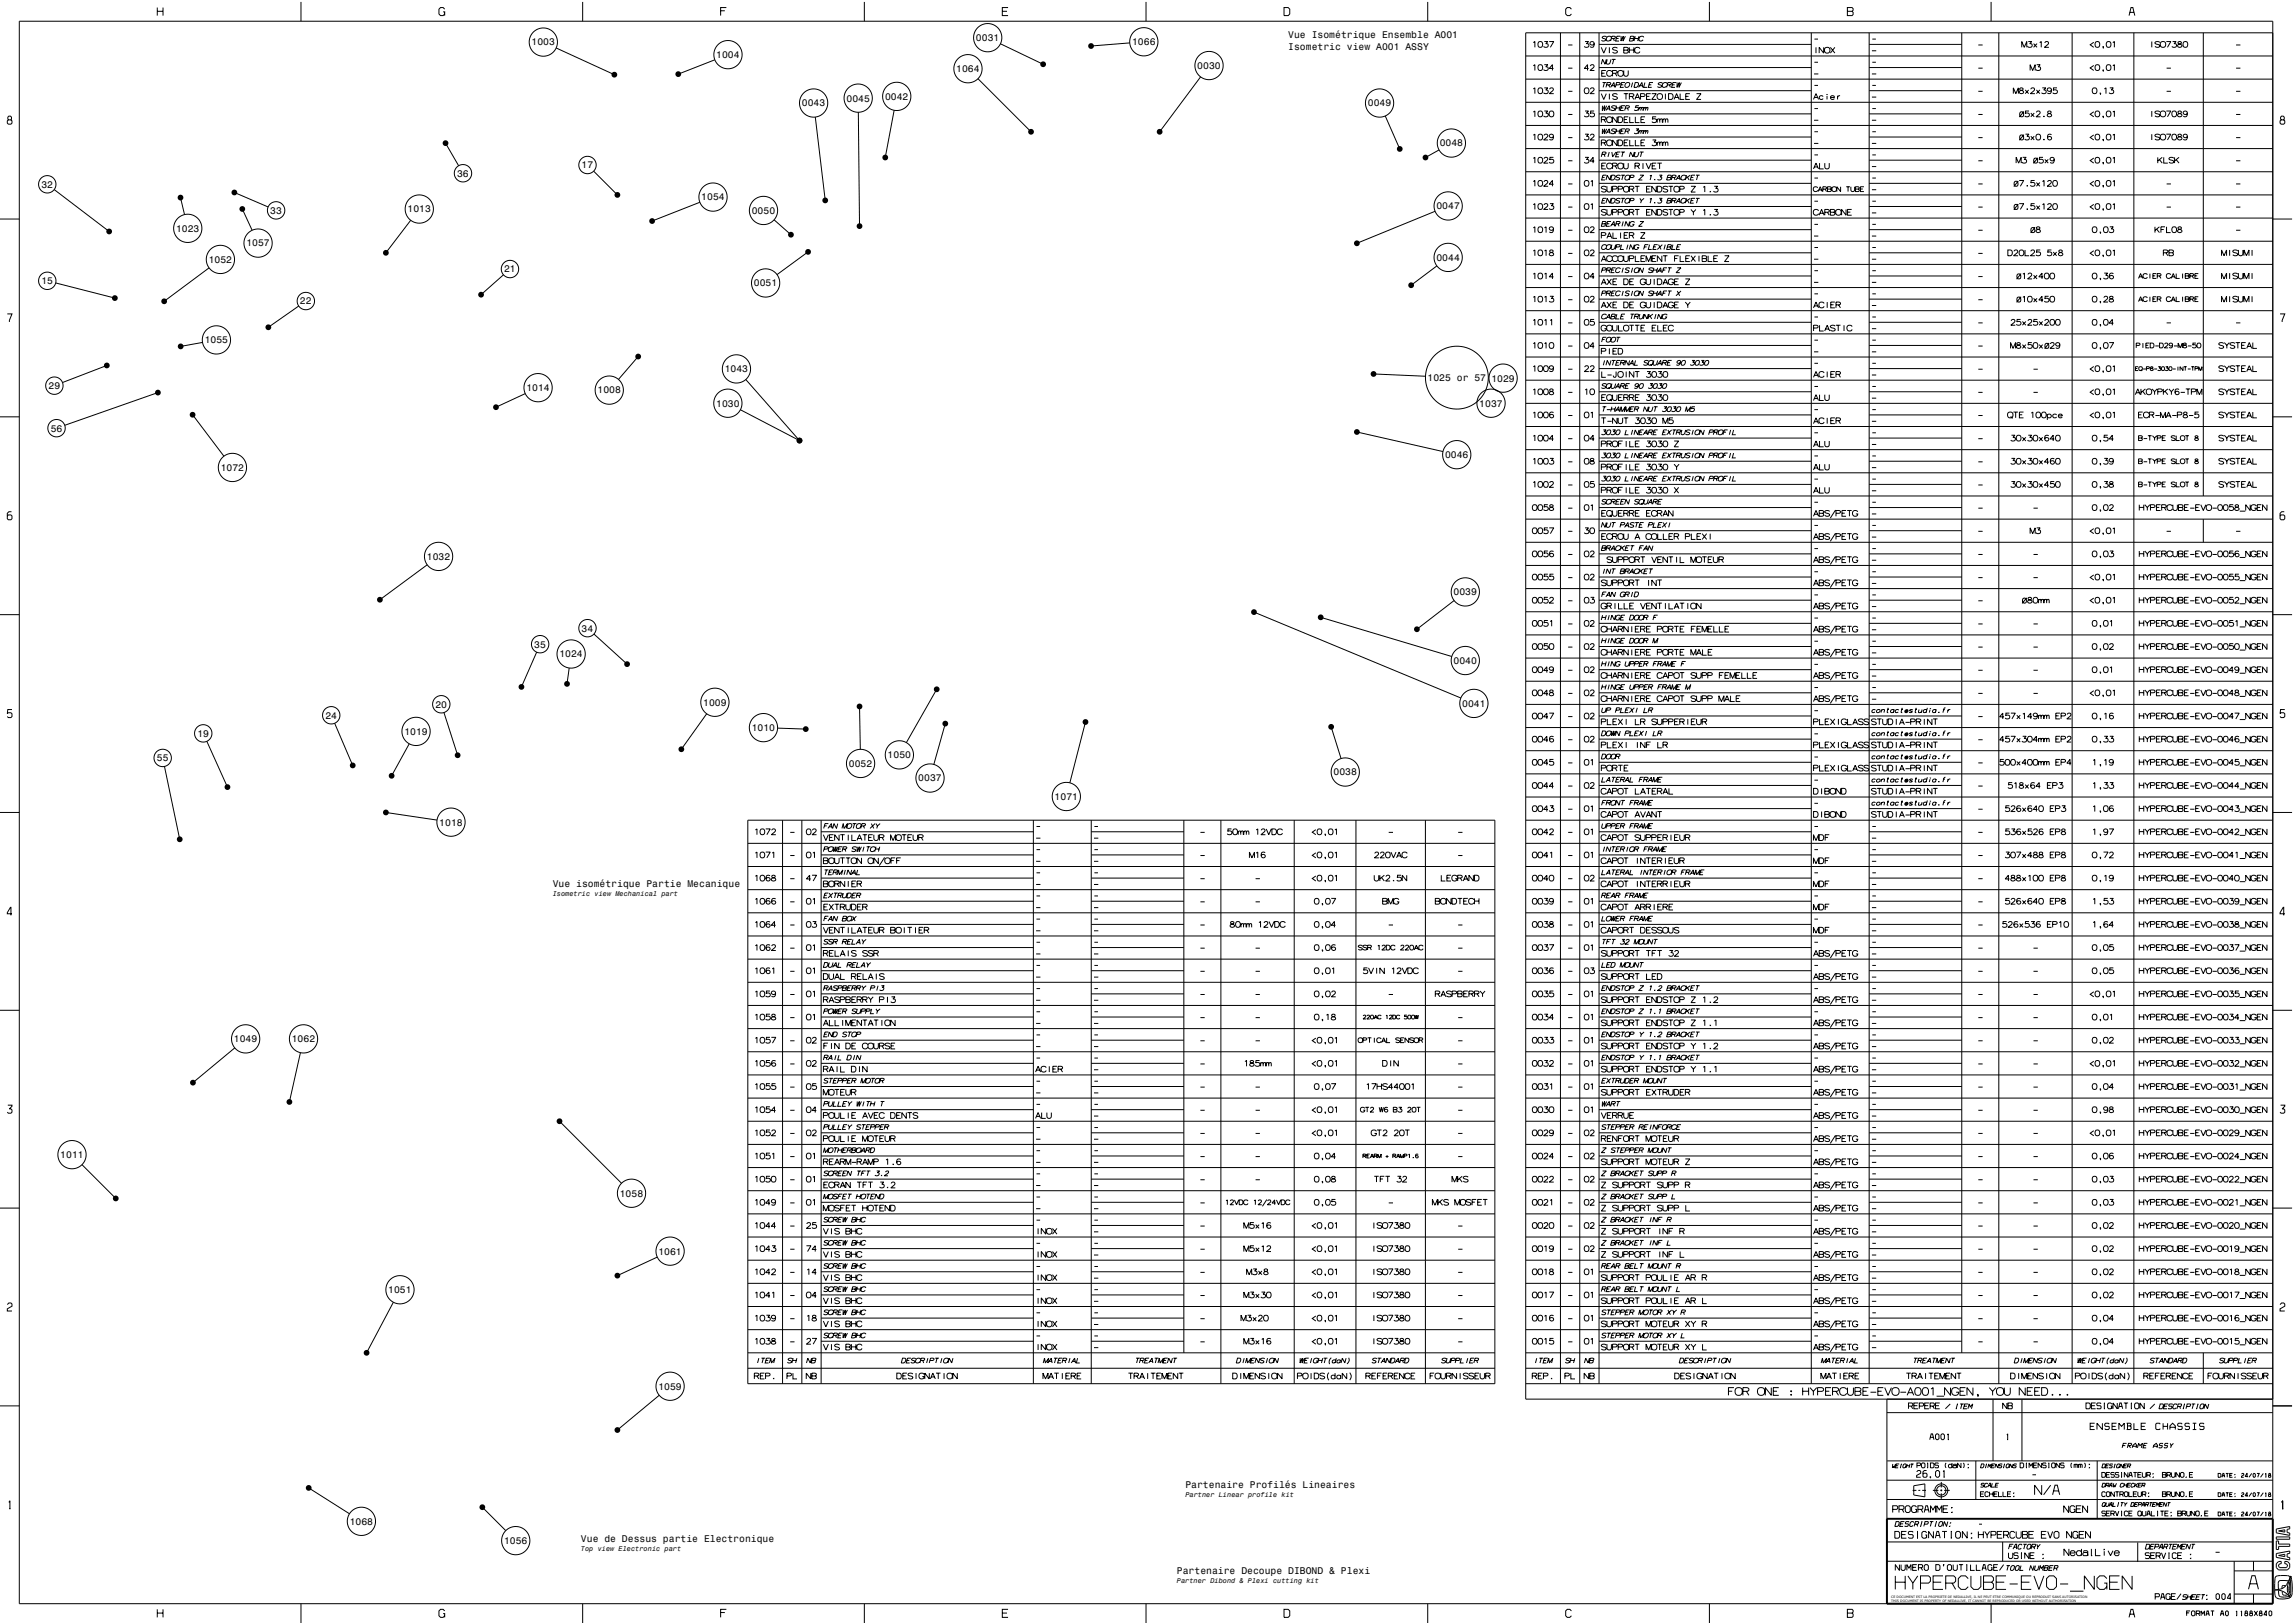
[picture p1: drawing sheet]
<svg xmlns="http://www.w3.org/2000/svg" width="1189mm" height="841mm" viewBox="0 0 1189 841" stroke-linecap="round" stroke-linejoin="round" font-family="sans-serif">
<defs><g id="words">
<g font-size="5">
<text x="276" y="24">1003</text>
<text x="506" y="21">0031</text>
<text x="587" y="23">1066</text>
<text x="668" y="20">Vue Isométrique Ensemble A001</text>
<text x="668" y="26">Isometric view A001 ASSY</text>
<text x="371" y="30">1004</text>
<text x="621" y="36">0030</text>
<text x="496" y="37">1064</text>
<text x="439" y="53">0045</text>
<text x="459" y="52">0042</text>
<text x="416" y="55">0043</text>
<text x="709" y="55">0049</text>
<text x="746" y="76">0048</text>
<text x="301" y="87">17</text>
<text x="237" y="92">36</text>
<text x="21" y="97">32</text>
<text x="363" y="104">1054</text>
<text x="140" y="111">33</text>
<text x="211" y="110">1013</text>
<text x="390" y="111">0050</text>
<text x="745" y="108">0047</text>
<text x="91" y="120">1023</text>
<text x="128" y="128">1057</text>
<text x="108" y="136">1052</text>
<text x="745" y="135">0044</text>
<text x="261" y="141">21</text>
<text x="21" y="147">15</text>
<text x="391" y="148">0051</text>
<text x="155" y="158">22</text>
<text x="106" y="178">1055</text>
<text x="376" y="193">1043</text>
<text x="740" y="197">1025 or 57</text>
<text x="773" y="198">1029</text>
<text x="25" y="202">29</text>
<text x="273" y="203">1014</text>
<text x="310" y="204">1008</text>
<text x="371" y="211">1030</text>
<text x="767" y="211">1037</text>
<text x="26" y="224">56</text>
<text x="749" y="237">0046</text>
<text x="114" y="244">1072</text>
<text x="221" y="290">1032</text>
<text x="753" y="308">0039</text>
<text x="301" y="327">34</text>
<text x="277" y="336">35</text>
<text x="290" y="341">1024</text>
<text x="753" y="344">0040</text>
<text x="364" y="366">1009</text>
<text x="226" y="367">20</text>
<text x="758" y="366">0041</text>
<text x="169" y="372">24</text>
<text x="102" y="382">19</text>
<text x="210" y="381">1019</text>
<text x="390" y="379">1010</text>
<text x="81" y="394">55</text>
<text x="460" y="393">1050</text>
<text x="440" y="397">0052</text>
<text x="691" y="402">0038</text>
<text x="476" y="405">0037</text>
<text x="547" y="414">1071</text>
<text x="228" y="428">1018</text>
<text x="286" y="460">Vue isométrique Partie Mecanique</text>
<text x="121" y="540">1049</text>
<text x="151" y="540">1062</text>
<text x="31" y="600">1011</text>
<text x="321" y="620">1058</text>
<text x="341" y="650">1061</text>
<text x="201" y="670">1051</text>
<text x="341" y="720">1059</text>
<text x="614" y="771">Partenaire Profilés Lineaires</text>
<text x="181" y="790">1068</text>
<text x="261" y="800">1056</text>
<text x="301" y="799">Vue de Dessus partie Electronique</text>
<text x="610" y="816">Partenaire Decoupe DIBOND &amp; Plexi</text>
</g>
<g font-size="3.6">
<text x="286" y="464">Isometric view Mechanical part</text>
<text x="614" y="776">Partner Linear profile kit</text>
<text x="301" y="804">Top view Electronic part</text>
<text x="610" y="821">Partner Dibond &amp; Plexi cutting kit</text>
</g>
<g font-size="1.7">
<text x="980" y="828">CE DOCUMENT EST LA PROPRIETE DE NEDALLIVE, IL NE PEUT ETRE COMMUNIQUE OU REPRODUIT SANS AUTORISATION</text>
<text x="980" y="830">THIS DOCUMENT IS PROPERTY OF NEDALLIVE, IT CANNOT BE REPRODUCED OR USED WITHOUT AUTHORISATION</text>
</g>
</g></defs>
<g fill="none" stroke="#000" stroke-width=".52">
<path d="M10 11h1168v820h-1168zM82 6h2M82 4v4M84 4v4M156 1v10M230 6v2M230 5v-1h-2v1v2v1h2v-1M302 1v10M374 6h2M376 4h-2v4M448 1v10M520 6h2"/>
<path d="M522 4h-2v4h2M594 1v10M666 4h2v1v2v1h-2zM740 1v10M809 17v700M814 5v-1h-2v1v2v1h2v-1M819 17v700M829 17v700M833 19h-2l1 2h-2M835 19a1.3 1.3 0 0 0-2 0 1.3 1.3 0 0 0 1 2h1M835 20h2v-1h-2v2M836 20l1 1"/>
<path d="M838 20h1M840 19h-2l-1 2h2M840 19v2l1-2v2l1-2M845 20h1M845 19h2l-1 1 1 1h-1h-2zM847 20h2M848 19l-1 2M850 19l-1 2M852 19a1.3 1.3 0 0 0-2 0 1.3 1.3 0 0 0 1 2h1M886 1v10M939 17v700M958 6h2v-2h-2v4h2v-2"/>
<path d="M969 17v700M1017 17v684M1032 1v10M1036 17v700M1074 17v700M1104 8l1-4 1 4M1104 6h2M1106 17v700M1142 17v240M1178 17h-387v708h387M288 25l30 14M371 31l-19 7"/>
<path d="M519 23l22 10M586 22l-20 2M622 40l-21 28M791 29h387M795 34h1v3M795 22h1v3M800 34h2l-1 1h1a1.2 1.2 0 0 1 0 2 1.2 1.2 0 0 1-2-1M800 22h2l-1 1h1a1.2 1.2 0 0 1 0 2 1.2 1.2 0 0 1-2-1M803 22h2l-1 3M805 35h-2l2-1v3M813 35h2M813 23h2"/>
<path d="M822 22h1l-1 1h1a1.2 1.2 0 0 1 0 2 1.2 1.2 0 0 1-2-1M823 35h-2l2-1v3M824 34h2l-2 3h2M826 22a1 1 0 0 0-1 0 1 1 0 0 0-1 1h1l1-1v2h-2M829 35h110M829 23h110M830 25l1 3 2-3M830 38h2M832 37h-2v3h2M833 31l-1 2-1-2-1 2M833 31v2h1l1-2M834 25v3"/>
<path d="M835 37a1.5 1.5 0 0 0-2 0 1.5 1.5 0 0 0 0 2 1.5 1.5 0 0 0 2 0M835 31h2M836 38h2v-1h-2v3M836 31v2M837 38l1 2M838 25h-1h-1l2 2h-2M842 37v2v1l2-1v-2M842 25h2l-1 1 1 1-2 1zM842 26h1M845 25v3M845 26h2M847 25v3"/>
<path d="M850 25a1.5 1.5 0 0 0-2 0 1.5 1.5 0 0 0 0 2 1.5 1.5 0 0 0 2 0M940 38h2M940 32h2M940 20h2M941 25v3M945 25v3l-2-3v3M949 25l2 3M951 25l-2 3M969 35h48M969 23h48M970 38h2M970 26h2"/>
<path d="M970 32h2M970 20h2M1025 35h3M1025 23h3M1048 25v-3l1 3 2-3v3M1051 22h2l-1 1h1a1.2 1.2 0 0 1 0 2 1.2 1.2 0 0 1-2-1M1052 37v-3l2 3 1-3v3M1054 23l2 2M1056 34h1l-1 1h1a1.2 1.2 0 0 1 0 2 1.2 1.2 0 0 1-2-1M1056 23l-2 2M1057 22h1v3M1060 22h1h1l-2 3h2"/>
<path d="M1085 34l-2 1 2 2M1085 22l-2 1 2 2M1090 24v1M1090 36v1M1090 37h.1M1090 36h.1M1090 25h.1M1090 24h.1M1095 34h1v3M1095 22h1v3M1115 22v3M1119 22h-1h-1v1l2 1h-2"/>
<path d="M1123 22h2l-2 3M1123 35h2M1126 22h2l-1 1h1a1.2 1.2 0 0 1-1 2 1.2 1.2 0 0 1-1-1M1129 22v1h2a1.1 1.1 0 0 1-1 2 1.1 1.1 0 0 1-1-2h1l1-1zM1159 35h2M1159 23h2M445 58l1 59M463 57l-4 25M507 41l27 27M791 53h387M791 41h387M795 58h1v3"/>
<path d="M795 46h1v3M800 58h2l-1 1h1a1.2 1.2 0 0 1 0 2 1.2 1.2 0 0 1-2-1M800 46h2l-1 1h1a1.2 1.2 0 0 1 0 2 1.2 1.2 0 0 1-2-1M803 46h1h1l-2 3h2M813 59h2M813 47h2M822 58h1l-1 1h1a1.2 1.2 0 0 1 0 2 1.2 1.2 0 0 1-2-1M824 46h2l-2 3h2M826 58h-2v1a1.2 1.2 0 0 1 2 0 1.2 1.2 0 0 1 0 1h-2M829 59h110M829 47h110M830 49l1 3 2-3"/>
<path d="M831 55l-1 2 2-2v2l1-2M831 43h2M832 43l-1 2M832 57l2-2 1 2M833 44h1l1-1h-2l-1 2M833 56h1M834 44v1M834 49v3M835 45l2-2v2M835 44h2M837 55h-1h-1l2 2h-2M838 44h1l1-1h-2l-1 2"/>
<path d="M838 56h2M838 55l-1 2M838 49h-1h-1l2 2h-2M840 55l-1 2M840 56h1M840 44h1M842 49h2M842 55h-2v2h2M842 43h-2v2h2M842 56h2l1-1h-2l-1 2M843 49v3M844 56v1"/>
<path d="M845 50h1l1-1h-2v3M846 50l1 2M846 43v2M847 52l2-3 1 3M848 43h1a1.4 1.4 0 0 1 0 1 1.4 1.4 0 0 1-1 1h-1zM848 51h2M849 45l2-2v2M849 55h-1v1h1a1.1 1.1 0 0 1 0 1 1.1 1.1 0 0 1-2 0M850 56h2l-1 1M850 56l-1 1M850 44h1M850 50h2l1-1h-3v3"/>
<path d="M851 56l-1 1M852 56h2v1M852 56v1M853 43l-1 2h2M853 56v1M853 50h2M855 44h1M856 49h-3v3h3M856 49h2l-2 3h2M857 43h-2l-1 2h2M862 43h-2l1 2h-2M863 49v3"/>
<path d="M864 43a1.3 1.3 0 0 0-2 0 1.3 1.3 0 0 0 1 2h1M864 44h2v-1h-1l-1 2M865 49h1a1.6 1.6 0 0 1 1 1 1.6 1.6 0 0 1-1 2h-1zM865 44l1 1M867 44h1M868 52l1-3 1 3M868 51h2M869 43h-2l-1 2h2M869 43v2l1-2v2l1-2M871 49v3h2M874 50h1M876 49h-2v3h2"/>
<path d="M879 49h3l-3 3h3M940 52l1-3 2 3M940 51h2M940 56h2M940 44h2M945 50a1.1 1.1 0 0 0-2 0 1.1 1.1 0 0 0 0 1 1.1 1.1 0 0 0 2 0M947 49h.1M947 50v2M949 51h2a1.1 1.1 0 0 0-2-1 1.1 1.1 0 0 0 0 1 1.1 1.1 0 0 0 1 0h1M952 50v2M954 50h-2M969 59h48"/>
<path d="M969 47h48M970 50h2M970 56h2M970 44h2M1025 59h3M1025 47h3M1044 49v-3l1 3 1-3v3M1047 46v1h2a1.1 1.1 0 0 1-1 2 1.1 1.1 0 0 1-1-2h1l1-1zM1049 58l-2 3M1050 47l1 2M1051 47l-1 2M1052 58h-2v1a1.2 1.2 0 0 1 1 0 1.2 1.2 0 0 1 0 1h-2"/>
<path d="M1053 59l1 2M1053 46h1h1l-3 3h3M1054 59l-1 2M1055 47l2 2M1056 58h1l-2 3h3M1057 47l-2 2M1059 46h1l-1 1h1a1.2 1.2 0 0 1 0 2 1.2 1.2 0 0 1-2-1M1062 58v1h1a1.1 1.1 0 0 1-1 2 1 1 0 0 1 0-2h1v-1zM1063 46a1 1 0 0 0-1 0 1 1 0 0 0-1 1h1l1-1v2h-2M1066 46h-2v1a1.2 1.2 0 0 1 2 0 1.2 1.2 0 0 1 0 1h-2M1085 58l-2 1 2 2M1089 48v1"/>
<path d="M1089 49h.1M1089 48h.1M1089 48l-1 1M1091 46h1v3M1094 46h1l-1 1h1a1.2 1.2 0 0 1 0 2 1.2 1.2 0 0 1-2-1M1095 58h1v3M1115 58v3M1119 58h-1h-1l2 2h-2M1123 58h2l-2 3M1123 47h2M1129 58v1h2a1.1 1.1 0 0 1-1 2 1.1 1.1 0 0 1-1-2h1l1-1zM1134 58a1 1 0 0 0-2 0 1 1 0 0 0 0 1h1l1-1-1 2h-1"/>
<path d="M1159 59h2M1159 47h2M4 62h2v-1l-1-1-1 1v3h2v-2M231 74l7 12M423 61l5 43M718 60l8 17M746 78l-7 4M791 77h387M791 65h387M795 70h1v3M800 70h2l-2 3h2M805 70a1 1 0 0 0-1 0 1 1 0 0 0-1 1h1l1-1v2h-2"/>
<path d="M813 71h2M822 70h1l-1 1h1a1.2 1.2 0 0 1 0 2 1.2 1.2 0 0 1-2-1M824 70h2l-2 3h2M829 71h110M830 74h2v-1h-2v3M830 62h2v-1h-2v3M830 80h2v-1h-1l-1 2M831 67l-1 2 2-2v2l1-2M831 74l1 2M831 62l1 2M831 80l1 1M832 69l2-2 1 2"/>
<path d="M833 68h1M834 79l-1 2M835 79l1 2 2-2M837 67h-1h-1l2 2h-2M838 68h2M838 80h1M838 67l-1 2M838 61v3l-2-3v3M838 73v3l-2-3v3M839 73h1a1.6 1.6 0 0 1 1 1 1.6 1.6 0 0 1-1 2h-1zM839 61h1a1.6 1.6 0 0 1 1 1 1.6 1.6 0 0 1-1 2h-1zM840 79h-2l-1 2h2"/>
<path d="M840 67l-1 2M840 68h1M840 79h2M841 79v2M842 74h1M842 62h1M842 67h-2v2h2M842 68h2l1-1h-2l-1 2M844 68v1M844 73h-2v3h2M844 61h-2v3h2M845 73v3h2"/>
<path d="M845 61v3h2M847 79l-1 2-1-2-1 2M848 79l-1 2h1h1l1-2M848 73v3h2M848 61v3h2M848 67h1l-1 1h1a1.1 1.1 0 0 1 0 1 1.1 1.1 0 0 1-2 0M850 68h2l-1 1M850 68l-1 1M850 79h2M851 74h1M851 62h1M851 68l-1 1"/>
<path d="M851 79l-1 2M852 68h2v1M852 68v1M853 73h-2v3h2M853 61h-2v3h2M853 68v1M857 73h1l-1 1h1a1.2 1.2 0 0 1 0 2 1.2 1.2 0 0 1-2-1M858 61h-1l-1 1a1.2 1.2 0 0 1 2 0 1.2 1.2 0 0 1 0 1h-2M859 74h2l1 2M859 62h2l1 2M859 62v2M859 74v2"/>
<path d="M860 62v2M860 74v2M862 74h2v2M862 62h2v2M862 62v2M862 74v2M863 62v2M863 74v2M940 74h2M940 62h2M940 68h2M969 71h48"/>
<path d="M970 74h2M970 62h2M970 68h2M1025 71h3M1049 70l-2 3M1050 70h2l-1 1h1a1.2 1.2 0 0 1-1 2 1.2 1.2 0 0 1-2-1M1053 71l1 2M1054 71l-1 2M1059 60v1M1059 72v1M1059 73h.1M1059 72h.1"/>
<path d="M1059 61h.1M1059 60h.1M1063 70a1.4 1.4 0 0 0-2 1 1.4 1.4 0 0 0 2 1 1 1 0 0 0 0-1 1 1 0 0 0-2 0M1085 70l-2 1 2 2M1090 60v1M1090 72v1M1090 73h.1M1090 72h.1M1090 61h.1M1090 60h.1M1095 70h1v3M1115 70v3"/>
<path d="M1119 70h-1h-1l2 2h-2M1123 70h2l-2 3M1129 70v1h2a1.1 1.1 0 0 1-1 2 1.1 1.1 0 0 1-1-2h1l1-1zM1134 70a1 1 0 0 0-2 0 1 1 0 0 0 0 1h1l1-1-1 2h-1M1159 71h2M1182 62h2v-1l-1-1-1 1v3h2v-2M28 98l29 22M121 100l18 7M308 89l12 12M791 89h387M795 94h1v3M795 82h1v3"/>
<path d="M800 94h2l-2 3h2M800 82h2l-2 3h2M805 82h-2v1a1.2 1.2 0 0 1 2 0 1.2 1.2 0 0 1 0 1h-2M805 95h-2l2-1v3M813 95h2M813 83h2M822 82h1l-1 1h1a1.2 1.2 0 0 1 0 2 1.2 1.2 0 0 1-2-1M825 94v3M826 83h-2l2-1v3M829 95h110M829 83h110M830 86h2"/>
<path d="M830 92h2M832 85h-2v3h2M833 97h-2h-1l3 2h-1h-2M833 91h-2l-1 2h2M833 97v2l1 1 1-1v-2M835 91l-1 2-1-2-1 2M835 85a1.5 1.5 0 0 0-2 0 1.5 1.5 0 0 0 0 2 1.5 1.5 0 0 0 2 0M836 98h2v-1h-2v3M836 86h2v-1h-2v3M836 93a1.5 1.5 0 0 0 1-1 1.5 1.5 0 0 0 0-1h-2v2h1M837 86l1 2M839 98h1l1-1h-2v3"/>
<path d="M840 91h-1h-1l2 2h-1h-2M840 91h2M841 91v2M842 85v2v1l2-1v-2M845 98h1l1-1h-2v3M845 92h1l1-1h-2l-1 2M846 98l1 2M847 86h2l1-1h-3v3M847 97h3M849 97v3M849 86l1 2M850 91h2l-3 2h2"/>
<path d="M852 85v3M853 85l1 3 2-3M853 98h2M855 91h1l-1 2M856 97h-3v3h3M856 86h2M858 93h.1M858 85h-2v3h2M858 97v3l-2-3v3M859 97h1a1.6 1.6 0 0 1 1 1 1.6 1.6 0 0 1-1 2h-1zM859 85h2M860 91h2l-2 1h1a1.1 1.1 0 0 1 0 1 1.1 1.1 0 0 1-2 0"/>
<path d="M860 85v3M864 92h2M864 97h-1h-1l2 2h-2M865 91h1v1v1h-1h-1zM865 97h2M866 97v3M867 92h1l1-1h-2l-1 2M868 92v1M869 93l1-2 1 2M869 92h2M871 98h1l1-1h-2v3M874 91a1.3 1.3 0 0 0-2 0 1.3 1.3 0 0 0 0 2h1"/>
<path d="M874 91v2M875 92v1M876 91l-2 1M876 97h3l-3 3h3M876 92h2M879 91h-2l-1 2h2M879 91h2M880 91l-1 2M883 97h1v3M886 99h1zM887 99h.1M888 97h2l-1 1h1a1.2 1.2 0 0 1 0 2 1.2 1.2 0 0 1-2-1"/>
<path d="M940 88l1-3 2 3M940 87h2M940 92h2M940 80h2M942 97a1.2 1.2 0 0 0-2 0 1.2 1.2 0 0 0 0 2 1.2 1.2 0 0 0 2 0M942 99l1-2 2 2M943 98h1M943 85v3h2M945 98h1l1-1h-2v2M946 85v2l1 1 1-1v-2M946 98l1 1M947 97h2v2h-2z"/>
<path d="M947 98h2M954 97v2l-2-2v2M957 97h2M958 97v2M959 97v2h1h1v-2M962 97h2l-1 2h-1zM962 98h1M964 98h2M966 97h-2v2h2M969 95h48M969 83h48M970 98h2"/>
<path d="M970 86h2M970 92h2M970 80h2M1025 95h3M1025 83h3M1045 85v-3l1 3 2-3v3M1046 94l-2 3M1047 94h2l-2 3M1048 82h2l-1 1h1a1.2 1.2 0 0 1 0 2 1.2 1.2 0 0 1-2-1M1051 96h.1M1055 94h-2v1a1.2 1.2 0 0 1 1 0 1.2 1.2 0 0 1 0 1h-2M1055 95l2 2"/>
<path d="M1056 82l-2 3M1057 95l-2 2M1059 94v3M1059 82h-2v1a1.2 1.2 0 0 1 2 0 1.2 1.2 0 0 1 0 1h-2M1060 83l2 2M1061 94h2l-2 3h2M1062 83l-2 2M1065 82a1 1 0 0 0-2 0 1 1 0 0 0 0 1h1l1-1-1 2h-1M1085 94l-2 1 2 2M1085 82l-2 1 2 2M1090 84v1M1090 96v1"/>
<path d="M1090 97h.1M1090 96h.1M1090 85h.1M1090 84h.1M1095 94h1v3M1095 82h1v3M1118 82v3M1119 83l2 2M1121 82l-3 1M1121 82v3h3M1123 95h2M1127 82h-2h-1l3 2h-1h-2"/>
<path d="M1127 82v3M1128 83l1 2M1129 82l-2 1M1159 95h2M1159 83h2M0 114h10M94 102l2 9M126 108l5 11M213 114l-13 17M363 105l-25 10M401 114l9 8M744 109l-41 17"/>
<path d="M791 113h387M791 101h387M795 118h1v3M795 106h1v3M800 106h2l-2 3h2M801 118v3M803 106h2l-1 1h1a1.2 1.2 0 0 1 0 2 1.2 1.2 0 0 1-2-1M805 118a1 1 0 0 0-1 0 1 1 0 0 0-1 1h1l1-1v2h-2M813 119h2M813 107h2M824 118h2l-2 3h2M825 106v3"/>
<path d="M829 119h110M829 107h110M830 116h2M830 104h2M831 115h1v1v1h-1h-1zM833 109h-2h-1l3 2h-1h-2M833 103h-2l-1 2h2M833 109v2l1 1 1-1v-2M833 116h1M835 117l2-2v2M835 115h-2v2h1M835 103l-1 2-1-2-1 2"/>
<path d="M835 116h2M836 110h2v-1h-2v3M836 105a1.5 1.5 0 0 0 1-1 1.5 1.5 0 0 0 0-1h-2v2h1M838 116h1l1-1h-2l-1 2M839 116v1M839 110h1l1-1h-2v3M840 103h-1h-1l2 2h-1h-2M840 103h2M841 103v2M841 115v2M845 110h1l1-1h-2v3M845 115l-1 2-1-2-1 2"/>
<path d="M845 104h1l1-1h-2l-1 2M846 110l1 2M847 115a1.3 1.3 0 0 0-2 0 1.3 1.3 0 0 0 1 2l1-1h-1M847 109h3M849 109v3M850 103l1 1 1-1M850 115h2l-3 2h2M851 104l-1 1M853 110h2M855 103h1l-1 2M856 109h-3v3h3M858 105h.1"/>
<path d="M858 109v3l-2-3v3M859 109h1a1.6 1.6 0 0 1 1 1 1.6 1.6 0 0 1-1 2h-1zM860 103h2l-2 1h1a1.1 1.1 0 0 1 0 1 1.1 1.1 0 0 1-2 0M864 104h2M864 109h-1h-1l2 2h-2M865 103h1l-1 2h-1zM865 109h2M866 109v3M867 104h1l1-1h-2l-1 2M868 104v1M869 105l1-2 1 2M869 104h2"/>
<path d="M871 110h1l1-1h-2v3M874 103a1.3 1.3 0 0 0-2 0 1.3 1.3 0 0 0 0 2h1M874 103v2M875 104v1M876 103l-2 1M876 109l2 1 1-1M876 104h2M878 110v2M879 103h-2l-1 2h2M879 103h2M880 103l-1 2M883 109h1v3"/>
<path d="M887 111h.1M888 109h2l-1 1h1a1.2 1.2 0 0 1 0 2 1.2 1.2 0 0 1-2-1M940 116h2M940 104h2M943 109a1.5 1.5 0 0 0-3 0 1.5 1.5 0 0 0 0 2 1.5 1.5 0 0 0 3 0M943 112l1-3 1 3M943 111h2M946 110h2v-1h-2v3M947 110l1 2M949 109h2l-1 1 1 1-2 1zM949 110h1M957 109v3l-2-3v3"/>
<path d="M958 110h1M960 109h-2v3h2M969 119h48M969 107h48M970 110h2M970 116h2M970 104h2M1025 119h3M1025 107h3M1046 106l-2 3M1047 106h2l-2 3M1051 108h.1"/>
<path d="M1055 106h-2v1a1.2 1.2 0 0 1 1 0 1.2 1.2 0 0 1 0 1h-2M1055 118l-3 3M1055 107l2 2M1056 118v1h1a1.1 1.1 0 0 1-1 2 1 1 0 0 1 0-2h1v-1zM1057 107l-2 2M1059 106v3M1061 106h2l-2 3h2M1085 106l-2 1 2 2M1090 108v1M1090 109h.1M1090 108h.1M1094 118h1l-1 1h1a1.2 1.2 0 0 1 0 2 1.2 1.2 0 0 1-2-1"/>
<path d="M1095 106h1v3M1117 118v3M1118 119l1 2M1119 118l-2 1M1120 119h1M1122 118h-2v3M1123 118v3h2M1123 107h2M1129 118v1h2a1.1 1.1 0 0 1-1 2 1.1 1.1 0 0 1-1-2h1l1-1zM1159 119h2M1159 107h2M1178 114h10"/>
<path d="M108 139l-23 17M419 131l-16 11M745 138l-14 10M791 137h387M791 125h387M795 130h1v3M801 130v3M803 130v1h2a1.1 1.1 0 0 1-1 2 1.1 1.1 0 0 1-1-2h2v-1zM813 131h2M824 130h2l-2 3h2M829 131h110M830 136l1-3 2 3"/>
<path d="M830 122h2v-1h-2v3M830 140h2v-1h-1l-1 2M830 135h2M833 127a1.5 1.5 0 0 0-3 0 1.3 1.3 0 0 0 1 2h1M833 140h1l1-1h-2l-1 2M833 124l1-3 1 3M833 123h2M834 140v1M835 140h2M835 133a1.5 1.5 0 0 0-2 0 1.5 1.5 0 0 0 0 2 1.5 1.5 0 0 0 2 0M835 127v2h2v-2M836 121v3h2"/>
<path d="M837 139h-1l-1 2h2M838 128h1l1-1h-2l-1 2M838 133a1.5 1.5 0 0 0-2 0 1.5 1.5 0 0 0 0 2 1.5 1.5 0 0 0 2 0M840 139a1.3 1.3 0 0 0-2 0 1.3 1.3 0 0 0 1 2h1M840 121v3M840 127v2h2M841 139v2M842 133v2v1l2-1v-2M842 122h1M844 127l-1 2M844 121h-2v3h2M845 134h1l1-1h-2v3"/>
<path d="M845 122h1l1-1h-2v3M845 139h-1h-1l1 2h-2M846 122l1 2M846 139v2M847 127l-1 2-1-2-1 2M848 133v3h2M850 127a1.5 1.5 0 0 0-3 0 1.3 1.3 0 0 0 1 2l1-1h-1M850 121h3l-3 3h3M851 134h1M852 139l-1 2-1-2-1 2M852 128h1M853 133h-2v3h2"/>
<path d="M853 136v-3l1 3 2-3v3M854 127h-1l-1 2M855 127l-1 2h2M856 134h2M857 139h-1h-1l1 2h-2M857 140h2M857 128h1M857 139v2M858 133h-2v3h2M859 127h-2v2h2M859 139v2M860 127l1 2"/>
<path d="M861 133v3l-2-3v3M862 127l-3 2M862 133h2M862 140h1M863 133v3M863 127l-1 2M864 139h-2v2M864 128h2M865 127h1v1v1h-1h-1zM865 139h1M865 139v2M867 127l-1 2h2"/>
<path d="M868 134h1M869 128h1M869 139h2l-2 2h2M870 133h-2v3M871 133v3h2M871 127h-1l-1 2h2M874 134h1M876 133h-2v3h2M876 133l3 3M879 133l-3 3M881 133v3M882 133h3l-1 1 1 1h-1l-2 1z"/>
<path d="M882 134h2M885 133v3h2M888 134h2M890 133h-2v3h2M894 133h2l-2 3h2M940 134h2M940 122h2M940 128h2M969 131h48M970 134h2M970 122h2M970 128h2"/>
<path d="M1025 131h3M1041 130h1a1.6 1.6 0 0 1 1 1 1.6 1.6 0 0 1-1 2h-1zM1044 130h1h1l-2 3h2M1050 130v3h2M1053 130h1h1l-3 3h3M1057 130h-1v1a1.2 1.2 0 0 1 1 0 1.2 1.2 0 0 1 0 1h-2M1063 130h-2v1a1.2 1.2 0 0 1 2 0 1.2 1.2 0 0 1 0 1h-2M1064 131l2 2M1066 131l-2 2M1067 130v1h2a1.1 1.1 0 0 1-1 2 1.1 1.1 0 0 1-1-2h2v-1zM1085 130l-2 1 2 2M1089 120v1"/>
<path d="M1089 121h.1M1089 120h.1M1089 120l-1 1M1090 132v1M1090 133h.1M1090 132h.1M1095 130h1v3M1121 131h2l1-1h-3v3M1123 131l1 2M1124 130h3l-1 1 1 1h-1l-2 1zM1124 131h2M1151 133v-3l2 3 1-3v3"/>
<path d="M1156 130v3M1160 130h-2h-1l3 2h-1h-2M1160 130v2l1 1 1-1 1-2M1163 133v-3l1 3 2-3v3M1167 130v3M29 147l31 7M155 159l-16 11M261 142l-12 11M791 149h387M795 154h1v3M795 142h1v3M801 154v3"/>
<path d="M801 142v3M803 154h2l-1 1h1a1.2 1.2 0 0 1 0 2 1.2 1.2 0 0 1-2-1M805 143h-2l2-1v3M813 155h2M813 143h2M824 154h2l-2 3h2M826 143h-2l2-1v3M829 155h110M829 143h110M830 160l1-3 2 3M830 148l1-3 2 3M830 152h2v-1h-1l-1 2"/>
<path d="M830 159h2M830 147h2M833 152h1l1-1h-2l-1 2M833 157l2 3M833 145l2 3M834 152v1M835 157l-2 3M835 145l-2 3M835 152h2M836 158h1M836 146h1M837 151h-1l-1 2h2"/>
<path d="M838 157h-2v3h2M838 145h-2v3h2M840 151a1.3 1.3 0 0 0-2 0 1.3 1.3 0 0 0 1 2h1M841 151v2M842 157h1a1.6 1.6 0 0 1 1 1 1.6 1.6 0 0 1-1 2h-1zM842 145h1a1.6 1.6 0 0 1 1 1 1.6 1.6 0 0 1-1 2h-1zM845 158h1M845 146h1M845 151h-1h-1l1 2h-2M846 151v2M847 157h-2v3h2M847 145h-2v3h2"/>
<path d="M852 151l-1 2-1-2-1 2M853 157a1.4 1.4 0 0 0-2 0 1.4 1.4 0 0 0 0 2 1.4 1.4 0 0 0 2-1h-1M853 145a1.4 1.4 0 0 0-2 0 1.4 1.4 0 0 0 0 2 1.4 1.4 0 0 0 2-1h-1M853 157v2l1 1 1-1 1-2M853 145v2l1 1 1-1 1-2M857 151h-1h-1l1 2h-2M857 152h2M857 151v2M857 145v3M857 157v3M859 153l2-2v2M859 141l2-2v2"/>
<path d="M859 157h1a1.6 1.6 0 0 1 1 1 1.6 1.6 0 0 1-1 2h-1zM859 145h1a1.6 1.6 0 0 1 1 1 1.6 1.6 0 0 1-1 2h-1zM859 151v2M860 152h1M860 140h1M862 160l1-3 1 3M862 148l1-3 1 3M862 152h1M862 159h2M862 147h2M864 151h-2v2M865 151h1"/>
<path d="M865 151v2M867 157a1.4 1.4 0 0 0-2 0 1.4 1.4 0 0 0 0 2 1.4 1.4 0 0 0 2-1h-1M867 145a1.4 1.4 0 0 0-2 0 1.4 1.4 0 0 0 0 2 1.4 1.4 0 0 0 2-1h-1M868 158h1M868 146h1M869 151l2 2M870 157h-2v3h2M870 145h-2v3h2M871 151l-2 2M873 157l2 1 1-1M874 145h2l-2 3h2M875 158v2"/>
<path d="M940 160l1-3 2 3M940 146h2M940 159h2M940 152h2M940 140h2M945 157a1.5 1.5 0 0 0-2 0 1.5 1.5 0 0 0 0 2 1.5 1.5 0 0 0 2 0M947 157v3M949 158h1M951 157h-2v3h2M952 158h1l1-1h-2v3M953 158l1 2M969 155h48"/>
<path d="M969 143h48M970 158h2M970 146h2M970 152h2M970 140h2M1025 155h3M1025 143h3M1048 154l-3 3M1048 142l-3 3M1048 154h1v3M1048 142h1v3M1051 142h1h1l-2 3h2"/>
<path d="M1054 155l2 2M1054 143l2 2M1056 155l-2 2M1056 143l-2 2M1059 155h-2l1-1v3M1059 143h-2l1-1v3M1062 154h-2v1a1.2 1.2 0 0 1 2 0 1.2 1.2 0 0 1 0 1h-2M1089 144v1M1089 156v1M1089 157h.1M1089 156h.1M1089 145h.1"/>
<path d="M1089 144h.1M1089 156l-1 1M1089 144l-1 1M1091 154h1l-2 3h3M1091 142h1l-1 1h1a1.2 1.2 0 0 1 0 2 1.2 1.2 0 0 1-2-1M1094 154v1h1a1.1 1.1 0 0 1-1 2 1 1 0 0 1 0-2h1v-1zM1095 142a1.4 1.4 0 0 0-2 1 1.4 1.4 0 0 0 2 1 1 1 0 0 0 0-1 1 1 0 0 0-2 0M1108 156l1-2 2 2M1108 144l1-2 2 2M1109 155h1M1109 143h1M1113 154a1.2 1.2 0 0 0-2 0 1.2 1.2 0 0 0 0 2 1.2 1.2 0 0 0 2 0"/>
<path d="M1113 142a1.2 1.2 0 0 0-2 0 1.2 1.2 0 0 0 0 2 1.2 1.2 0 0 0 2 0M1114 142v2M1114 154v2M1116 155h1M1116 143h1M1118 154h-2v2h2M1118 142h-2v2h2M1118 155h2v-1h-2v2M1118 143h2v-1h-2v2M1119 155l1 1M1119 143l1 1M1125 154a1.2 1.2 0 0 0-2 0 1.2 1.2 0 0 0 0 2 1.2 1.2 0 0 0 2 0"/>
<path d="M1125 142a1.2 1.2 0 0 0-2 0 1.2 1.2 0 0 0 0 2 1.2 1.2 0 0 0 2 0M1125 156l1-2 2 2M1125 144l1-2 2 2M1126 155h1M1126 143h1M1128 154v2h2M1128 142v2h2M1131 142v2M1131 154v2M1133 154h2l-1 2h-1zM1133 142h2l-1 2h-1zM1133 155h1"/>
<path d="M1133 143h1M1135 155h1l1-1h-2v2M1135 143h1l1-1h-2v2M1136 155l1 1M1136 143l1 1M1138 155h1M1138 143h1M1139 154h-1v2h1M1139 142h-1v2h1M1151 157v-3l2 3 1-3v3M1151 145v-3l2 3 1-3v3M1156 142v3"/>
<path d="M1156 154v3M1160 154h-2h-1l3 2h-1h-2M1160 142h-2h-1l3 2h-1h-2M1160 154v2l1 1 1-1 1-2M1160 142v2l1 1 1-1 1-2M1163 157v-3l1 3 2-3v3M1163 145v-3l1 3 2-3v3M1167 142v3M1167 154v3M4 163h2l-1 4M105 177l-11 2M791 173h387"/>
<path d="M791 161h387M795 178h1v3M795 166h1v3M801 178v3M801 166v3M803 166h1v3M813 179h2M813 167h2M826 166h-2v1a1.2 1.2 0 0 1 2 0 1.2 1.2 0 0 1 0 1h-2M826 179h-2l2-1v3M829 179h110M829 167h110"/>
<path d="M830 176h2M832 165l2-2 1 2M833 169a1.5 1.5 0 0 0-3 0 1.4 1.4 0 0 0 0 2 1.6 1.6 0 0 0 3-1h-1M833 175h-2l-1 2M833 163a1.5 1.5 0 0 0-3 0 1.3 1.3 0 0 0 1 2h1M833 164h1M835 164h2M835 163h2l-1 2h-1zM836 169v2l1 1 1-1v-2M838 175h2M838 163l-1 2h2M839 175l-1 2"/>
<path d="M839 169v3h2M840 164h1M842 163h-2v2h2M845 169h2M845 163h2M846 169v3M846 163l-1 2M847 164h2v-1h-1l-1 2M847 169h3M848 164l1 1M849 169v3M850 163v2h1l1-2"/>
<path d="M851 170h1M853 169h-2v3h2M854 163v2l-2-2v2M855 163l-1 2M855 164l1 1M856 170h2M857 163l-3 1M858 163v2M858 169h-2v3h2M859 169v3h2M862 163l-1 2-1-2-1 2M862 170h2"/>
<path d="M864 163a1.3 1.3 0 0 0-2 0 1.3 1.3 0 0 0 1 2l1-1h-1M864 169h-2v3h2M867 169a1.5 1.5 0 0 0-2 0 1.5 1.5 0 0 0 0 2 1.5 1.5 0 0 0 2 0M940 170h2v-1h-2v3M940 176h2M940 164h2M943 169v3h2M946 172l1-3 1 3M946 171h2M951 169h-1h-1l2 2h-2M952 169h2M953 169v3"/>
<path d="M956 169v3M960 169a1.5 1.5 0 0 0-2 0 1.5 1.5 0 0 0 0 2 1.5 1.5 0 0 0 2 0M969 179h48M969 167h48M970 170h2M970 176h2M970 164h2M1025 179h3M1025 167h3M1042 166h2l-2 3h3M1046 178v1h1a1.1 1.1 0 0 1-1 2 1 1 0 0 1 0-2h1v-1zM1047 166h-1l-1 1a1.2 1.2 0 0 1 2 0 1.2 1.2 0 0 1 0 1h-2"/>
<path d="M1048 179l2 2M1048 167l2 2M1050 179l-2 2M1050 167l-2 2M1051 166h1h1l-2 3h2M1053 178h-2v1a1.2 1.2 0 0 1 2 0 1.2 1.2 0 0 1 0 1h-2M1056 166h-2v1a1.2 1.2 0 0 1 2 0 1.2 1.2 0 0 1 0 1h-2M1057 179l2 2M1057 167l2 2M1059 179l-2 2M1059 167l-2 2M1060 166h1h1l-2 3h2"/>
<path d="M1062 178l-2 3M1063 178h1h1l-2 3h2M1068 178a1 1 0 0 0-2 0 1 1 0 0 0 0 1h1l1-1-1 2h-1M1089 168v1M1089 169h.1M1089 168h.1M1089 168l-1 1M1093 178h3l-2 3M1095 167h-2l2-1v3M1107 179h2v-1h-2v2M1111 178v2M1112 179h1"/>
<path d="M1114 178h-2v2h2M1114 178h2a1.3 1.3 0 0 1 0 1 1.3 1.3 0 0 1 0 1h-2zM1117 179h2M1119 178h1a1.3 1.3 0 0 1 1 1 1.3 1.3 0 0 1-1 1h-1zM1122 178h1l1 1-2 1h2M1123 167h2M1126 179a.9 .9 0 0 0-1-1 .9 .9 0 0 0-1 1h1h1v1h-2M1127 179h2M1132 178v1h1a.8 .8 0 0 1-1 1 .8 .8 0 0 1 0-1l1-1zM1134 179h2M1138 178h-1v1a1 1 0 0 1 1 0 1 1 0 0 1 0 1h-2M1153 178h-2h-1l3 2h-1h-2"/>
<path d="M1153 178l1 1 1-1M1154 179v2M1158 178h-1h-1l2 2h-2M1159 178h2M1159 167h2M1160 178v3M1162 179h1M1164 178h-2v3h2M1165 180h2M1168 178v3h2M1182 163h2l-1 4M55 189l-23 9"/>
<path d="M331 185l-10 12M387 197l27 31-30-16M712 194l27 1M791 197h387M791 185h387M795 190h1v3M805 190a1 1 0 0 0-1 0 1 1 0 0 0-1 1h1l1-1v2h-2M813 191h2M821 190h2l-2 3h3M824 190h2l-2 3h2M829 191h110M830 182h2v-1h-2v3"/>
<path d="M830 193v3h2M832 187l-1 2M833 199h-2l1 2h-2M833 194h2M834 181v3M835 187l-1 2-1-2-1 2M835 199v2h2v-2M835 187h2M836 182h1M836 187v2M838 193v2l-1 1-1-1M838 188h1"/>
<path d="M838 181h-2v3h2M839 181h1a1.6 1.6 0 0 1 1 1 1.6 1.6 0 0 1-1 2h-1zM840 187h-2l-1 2h2M840 200h1l1-1h-2v2M840 188h1l1-1h-2v2M841 200l1 1M841 188l1 1M843 200h1M843 193v3M844 189l2-2 1 2M845 199h-2l-1 2h2M845 187l-1 2-1-2-1 2"/>
<path d="M845 188h1M847 193v3l-2-3v3M847 193h3M848 187l-1 2h2M849 193v3M849 200a.9 .9 0 0 0-1-1 .9 .9 0 0 0 0 1h1l-1 1h-1M850 199h1a1.2 1.2 0 0 1 1 2 1.2 1.2 0 0 1-2 0zM854 193h1l-1 1h1a1.2 1.2 0 0 1 0 2 1.2 1.2 0 0 1-2-1M854 187h-1h-1l2 2h-2M855 199h2l-1 1a1.1 1.1 0 0 1 0 1 1.1 1.1 0 0 1-2 0M856 189v1M857 187v2h2v-2"/>
<path d="M858 199a1.2 1.2 0 0 1 1 2 1.2 1.2 0 0 1-2 0zM859 189l2-2v2M859 193h2l-1 1h1a1.2 1.2 0 0 1 0 2 1.2 1.2 0 0 1-2-1M860 188h1M860 199h2l-2 1h1a1.1 1.1 0 0 1 0 1 1.1 1.1 0 0 1-2 0M862 188h1l1-1h-2l-1 2M862 199h1a1.2 1.2 0 0 1 1 2 1.2 1.2 0 0 1-2 0zM863 188v1M864 188h2M866 187h-1l-1 2h2M871 188a.9 .9 0 0 0-1-1 .9 .9 0 0 0-1 1h2l-1 1h-1M872 187h1a1.2 1.2 0 0 1 0 2 1.2 1.2 0 0 1-2 0z"/>
<path d="M877 187h1l-1 1h1a1.1 1.1 0 0 1 0 1 1.1 1.1 0 0 1-2 0M879 187h1a1.2 1.2 0 0 1 1 2 1.2 1.2 0 0 1-2 0zM882 187h1l-1 1h1a1.1 1.1 0 0 1-1 1 1.1 1.1 0 0 1-1 0M884 187h1a1.2 1.2 0 0 1 0 2 1.2 1.2 0 0 1-2 0zM940 196l1-3 2 3M940 182h2M940 195h2M940 188h2M945 193a1.5 1.5 0 0 0-2 0 1.5 1.5 0 0 0 0 2 1.5 1.5 0 0 0 2 0M947 193v3M949 194h1M951 193h-2v3h2"/>
<path d="M952 194h1l1-1h-2v3M953 194l1 2M969 191h48M970 194h2M970 182h2M970 188h2M1025 191h3M1042 181v-3l1 3 2-3v3M1054 191h2M1085 190l-2 1 2 2M1089 180v1M1089 181h.1"/>
<path d="M1089 180h.1M1089 180l-1 1M1090 192v1M1090 193h.1M1090 192h.1M1095 190h1v3M1107 191h1M1108 190h-1v2h1M1110 192h.1M1111 191h1M1113 191h1v-1h-1v2M1115 190l1 2a.7 .7 0 0 1-1 0 .7 .7 0 0 1 0-1l1-1z"/>
<path d="M1117 191h1M1119 190h1l-1 1h1a.8 .8 0 0 1 0 1 1 1 0 0 1-2 0M1122 190h2l-1 1h1a.8 .8 0 0 1-1 1 .8 .8 0 0 1-1 0M1126 191h2M1129 190v2M1129 180v-2l1 2 1-2v2M1131 190v2l-1-2v2M1132 190h1M1133 190v2M1134 191h1M1136 190h1M1137 190v2"/>
<path d="M1138 191h1v-1h-1v2M1140 192v-2v2l1-2v2M1153 190h-2h-1v1l3 1h-1h-2M1153 190l1 1 1-1M1154 191v2M1158 190h-1h-1v1l2 1h-2M1159 190h2M1160 190v3M1162 191h1M1164 190h-2v3h2M1165 193l1-3 1 3M1165 181l1-3 1 3"/>
<path d="M1165 192h2M1168 190v3h2M0 216h10M82 203l-48 17M100 215l16 21M272 204l-15 7M791 209h387M795 214h1v3M795 202h1v3M803 202v1h2a1.1 1.1 0 0 1-1 2 1.1 1.1 0 0 1-1-2h2v-1zM805 214a1.4 1.4 0 0 0-2 1 1.4 1.4 0 0 0 2 1 1 1 0 0 0-1-1 1 1 0 0 0-1 0M813 215h2"/>
<path d="M813 203h2M822 202v3M825 214v3M829 215h110M829 203h110M830 217h2M830 206h2M831 211h2M831 217v3M832 211l-1 2M832 205h-2v3h2M833 212h2"/>
<path d="M833 218h2M834 201v1M834 207l1 1M835 212h2M835 211v2M836 205v2l1 1 1-1v-2M837 213l2-2v2M837 201l2-2v2M837 211v2M838 212h1M838 200h1M838 217v3l-2-3v3"/>
<path d="M839 217v2l1 1 1-1v-2M839 206h1M840 213v-2l1 2 1-2v2M841 205h-2v3h2M842 206h1l1-1h-2v3M842 217h2M842 213l1-2v2l2-2-1 2M843 217v3M843 206l1 2M845 206h1l1-1h-2v3M845 212h1M846 206l1 2"/>
<path d="M847 211h-2v2h1M847 212h2v-1h-1l-1 2M848 206h1M848 217h2l-1 1h1a1.2 1.2 0 0 1-1 2 1.2 1.2 0 0 1-1-1M848 212l1 1M850 205h-2v3h2M854 217h1l-1 1h1a1.2 1.2 0 0 1 0 2 1.2 1.2 0 0 1-2-1M854 205h1l-1 1h1a1.2 1.2 0 0 1 0 2 1.2 1.2 0 0 1-2-1M854 211v2l-2-2v2M855 211l-1 2h1h1l1-2M857 211h2M858 211v2"/>
<path d="M859 205h2l-1 1h1a1.2 1.2 0 0 1 0 2 1.2 1.2 0 0 1-2-1M862 220v-3l1 3 1-3v3M862 211h2l-1 1h1a1.1 1.1 0 0 1-1 1 1.1 1.1 0 0 1-1 0M865 211a1.2 1.2 0 0 1 1 2 1.2 1.2 0 0 1-2 0zM867 217h-2v1a1.2 1.2 0 0 1 2 0 1.2 1.2 0 0 1 0 1h-2M867 211h2l-1 1a1.1 1.1 0 0 1 0 1 1.1 1.1 0 0 1-2 0M870 211a1.2 1.2 0 0 1 1 2 1.2 1.2 0 0 1-2 0zM873 213l1-2 1 2 1-2v2M878 211h-1v1h1a1.1 1.1 0 0 1 0 1 1.1 1.1 0 0 1-2 0M940 220l1-3 2 3M940 208l1-3 2 3M940 219h2"/>
<path d="M940 207h2M940 212h2M940 200h2M943 205v3h2M945 217a1.5 1.5 0 0 0-2 0 1.5 1.5 0 0 0 0 2 1.5 1.5 0 0 0 2 0M946 205v2l1 1 1-1v-2M947 217v3M949 218h1M951 217h-2v3h2M952 218h1l1-1h-2v3M953 218l1 2M969 215h48"/>
<path d="M969 203h48M970 218h2M970 206h2M970 212h2M970 200h2M1025 215h3M1025 203h3M1042 216l1 1M1044 214h2M1045 214v3M1047 215h1M1049 214h-2v3h2"/>
<path d="M1053 214h1v3M1054 203h2M1061 215a1.1 1.1 0 0 1 2 0 1.1 1.1 0 0 1 0 1 1.1 1.1 0 0 1-2 0M1061 215v3M1066 215a1.1 1.1 0 0 0-2 0 1.1 1.1 0 0 0 0 1 1.1 1.1 0 0 0 2 0M1067 216h2a1.1 1.1 0 0 0-1-1 1.1 1.1 0 0 0-1 1 1.1 1.1 0 0 0 2 0M1085 214l-2 1 2 2M1085 202l-2 1 2 2M1090 204v1M1090 216v1M1090 217h.1M1090 216h.1"/>
<path d="M1090 205h.1M1090 204h.1M1095 214h1v3M1095 202h1v3M1107 205l1-3 1 3M1107 204h2M1108 215h2M1110 202v3M1111 214h-3v3h3M1111 203l1 2M1112 202l-2 1M1114 214a1.5 1.5 0 0 0-3 0 1.5 1.5 0 0 0 0 2 1.5 1.5 0 0 0 3 0"/>
<path d="M1114 215h2v-1h-2v3M1115 215l1 2M1115 202l2 1 1-1M1117 203v2M1117 215h2M1118 203h2l1-1h-3v3M1120 217v-3l1 3 1-3v3M1121 202v3M1122 203l2 2M1123 217l1-3 1 3M1123 216h2M1124 202l-3 1"/>
<path d="M1124 202l1 1 2-1M1125 203v2M1126 215h2M1129 215h1l1-1h-2v3M1129 202a1.4 1.4 0 0 0-2 1 1.4 1.4 0 0 0 2 1 1 1 0 0 0 0-1 1 1 0 0 0-2 0M1130 203h2M1132 214v1h2a1.1 1.1 0 0 1-1 2 1.1 1.1 0 0 1-1-2h1l1-1zM1133 202h2M1134 202v3M1135 215h2M1136 203h2v-1h-2v3M1139 205v-3l1 3 1-3v3"/>
<path d="M1140 214h-2v1a1.2 1.2 0 0 1 1 0 1.2 1.2 0 0 1 0 1h-2M1153 214h-2h-1l3 2h-1h-2M1153 202h-2h-1l3 2h-1h-2M1153 214l1 1 1-1M1153 202l1 1 1-1M1154 203v2M1154 215v2M1158 214h-1h-1l2 2h-2M1158 202h-1h-1l2 2h-2M1159 214h2M1159 202h2M1160 202v3"/>
<path d="M1160 214v3M1162 215h1M1162 203h1M1164 214h-2v3h2M1164 202h-2v3h2M1165 217l1-3 1 3M1165 205l1-3 1 3M1165 216h2M1165 204h2M1168 214v3h2M1168 202v3h2M1178 216h10"/>
<path d="M703 224l45 10M791 233h387M791 221h387M795 238h1v3M795 226h1v3M803 238h2l-1 1h1a1.2 1.2 0 0 1 0 2 1.2 1.2 0 0 1-2-1M805 227h-2l2-1v3M813 239h2M813 227h2M825 238v1h1a1.1 1.1 0 0 1-1 2 1 1 0 0 1 0-2h1v-1zM826 227h-2l2-1v3M829 239h110"/>
<path d="M829 227h110M830 230h2v-1h-2v3M831 235h1l-1 1h1a1.1 1.1 0 0 1 0 1 1.1 1.1 0 0 1-2 0M831 223h1l-1 1h1a1.1 1.1 0 0 1 0 1 1.1 1.1 0 0 1-2 0M833 230h2v-1h-2v3M833 235h1a1.2 1.2 0 0 1 1 2 1.2 1.2 0 0 1-2 0zM833 223h1a1.2 1.2 0 0 1 1 2 1.2 1.2 0 0 1-2 0zM834 230l1 2M836 235h1l-1 1h1a1.1 1.1 0 0 1-1 1 1.1 1.1 0 0 1-1 0M836 223h1l-1 1h1a1.1 1.1 0 0 1-1 1 1.1 1.1 0 0 1-1 0M838 235h1a1.2 1.2 0 0 1 0 2 1.2 1.2 0 0 1-1 0zM838 223h1a1.2 1.2 0 0 1 0 2 1.2 1.2 0 0 1-1 0z"/>
<path d="M839 230h1M841 229h-2v3M843 229v3M843 235l-1 2h2M843 223l-1 2h2M845 229v3h2M846 235v2M846 223v2M848 230h1M850 223l-1 2-1-2-1 2M850 235l-1 2-1-2-1 2M850 229h-2v3h2"/>
<path d="M850 236h1M850 224h1M852 237l1-2 1 2M852 225l1-2 1 2M852 235h-2l-1 2h2M852 223h-2l-1 2h2M852 236h2M852 224h2M854 229h1l-1 1h1a1.2 1.2 0 0 1 0 2 1.2 1.2 0 0 1-2-1M855 236h1l1-1h-2l-1 2M855 224h1l1-1h-2l-1 2M856 236v1"/>
<path d="M856 224v1M857 236h1M857 224h1M859 235h-2v2h2M859 223h-2v2h2M859 229h2l-1 1h1a1.2 1.2 0 0 1 0 2 1.2 1.2 0 0 1-2-1M862 236h1M862 224h1M864 235h-2v2h1M864 223h-2v2h1M865 235l1 2M865 223l1 2"/>
<path d="M866 235l-2 2M866 223l-2 2M867 235h2M867 223h2M868 229h2l-2 3h2M868 235l-1 2M868 223l-1 2M869 236h1l1-1h-2v2M869 224h1l1-1h-2v2M870 236l1 1M870 224l1 1M872 235l-1 2h1h1l1-2"/>
<path d="M872 223l-1 2h1h1l1-2M876 235h-1h-1l2 2h-1h-1M876 223h-1h-1l2 2h-1h-1M878 235l-1 2M878 223l-1 2M883 223v2l-2-2v2M883 235v2l-2-2v2M886 236h1l1-1h-2v2M886 224h1l1-1h-2v2M888 236h2l1-1h-2l-1 2M888 224h2l1-1h-2l-1 2M890 236v1"/>
<path d="M890 224v1M893 236h2M893 224h2M895 235h-1l-1 2M895 223h-1l-1 2M897 235l-1 2M897 223l-1 2M899 235l-1 2h2M899 223l-1 2h2M940 232l1-3 2 3M940 231h2M940 236h2"/>
<path d="M940 224h2M943 229v3h2M946 229v2l1 1 1-1v-2M969 239h48M969 227h48M970 230h2M970 236h2M970 224h2M1025 239h3M1025 227h3M1043 238h1l-1 1h1a1.2 1.2 0 0 1 0 2 1.2 1.2 0 0 1-2-1M1043 226h1l-1 1h1a1.2 1.2 0 0 1 0 2 1.2 1.2 0 0 1-2-1"/>
<path d="M1048 239l2 2M1048 227l2 2M1050 239l-2 2M1050 227l-2 2M1051 238h2l-1 1h1a1.2 1.2 0 0 1 0 2 1.2 1.2 0 0 1-2-1M1051 226h2l-1 1h1a1.2 1.2 0 0 1 0 2 1.2 1.2 0 0 1-2-1M1057 239l2 2M1057 227l2 2M1059 239l-2 2M1059 227l-2 2M1062 226a1.4 1.4 0 0 0-2 1 1.4 1.4 0 0 0 2 1 1 1 0 0 0-1-1 1 1 0 0 0-1 0M1062 239h-2l1-1v3"/>
<path d="M1065 238a1.4 1.4 0 0 0-2 1 1.4 1.4 0 0 0 2 1 1 1 0 0 0-1-1 1 1 0 0 0-1 0M1065 227h-2l1-1v3M1089 228v1M1089 229h.1M1089 228h.1M1089 228l-1 1M1091 238h1l-1 1h1a1.2 1.2 0 0 1 0 2 1.2 1.2 0 0 1-2-1M1092 226h-1v1a1.2 1.2 0 0 1 1 0 1.2 1.2 0 0 1 0 1h-2M1095 238a1 1 0 0 0-1 0 1 1 0 0 0-1 1h1l1-1v2h-2M1095 227h-2l2-1v3M1108 238h2v2h-2zM1108 226h2v2h-2z"/>
<path d="M1108 239h2M1108 227h2M1111 239h2M1111 227h2M1113 238h2M1113 226h2M1114 226v2M1114 238v2M1116 238l1 1 1-1M1116 226l1 1 1-1M1117 227v1M1117 239v1"/>
<path d="M1118 239h2v-1h-2v2M1118 227h2v-1h-2v2M1121 239h1M1121 227h1M1122 238h-1v2h1M1122 226h-1v2h1M1127 238h-1h-1l2 2h-2M1127 226h-1h-1l2 2h-2M1128 238v2h2M1128 226v2h2M1133 238h2M1133 226h2"/>
<path d="M1134 226v2M1134 238v2M1138 238v1h1a.8 .8 0 0 1-1 1 .8 .8 0 0 1 0-1l1-1zM1138 226v1h1a.8 .8 0 0 1-1 1 .8 .8 0 0 1 0-1l1-1zM1153 238h-2h-1l3 2h-1h-2M1153 226h-2h-1l3 2h-1h-2M1153 238l1 1 1-1M1153 226l1 1 1-1M1154 227v2M1154 239v2M1158 238h-1h-1l2 2h-2M1158 226h-1h-1l2 2h-2"/>
<path d="M1159 238h2M1159 226h2M1160 226v3M1160 238v3M1162 239h1M1162 227h1M1164 238h-2v3h2M1164 226h-2v3h2M1165 229l1-3 1 3M1165 240h2M1165 228h2M1168 238v3h2"/>
<path d="M1168 226v3h2M791 257h387M791 245h387M795 250h1v3M803 250h1h1l-2 3h2M813 251h2M826 250h-2v1a1.2 1.2 0 0 1 2 0 1.2 1.2 0 0 1 0 1h-2M829 251h110M830 254h2v-1h-2v3M830 242h2v-1h-2v3M831 247h1l-1 1h1a1.1 1.1 0 0 1 0 1 1.1 1.1 0 0 1-2 0M833 259h-2l1 2h-2"/>
<path d="M833 254h2v-1h-2v3M833 242h2v-1h-2v3M833 247h1a1.2 1.2 0 0 1 1 2 1.2 1.2 0 0 1-2 0zM834 254l1 2M834 242l1 2M835 259a1.3 1.3 0 0 0-2 0 1.3 1.3 0 0 0 1 2h1M835 260h2v-1h-2v2M836 247h1l-1 1h1a1.1 1.1 0 0 1-1 1 1.1 1.1 0 0 1-1 0M836 260l1 1M838 260h1M838 247h1a1.2 1.2 0 0 1 0 2 1.2 1.2 0 0 1-1 0zM839 254h1"/>
<path d="M839 242h1M840 259h-2l-1 2h2M840 260h1M841 241h-2v3M841 253h-2v3M842 259h-2v2h2M843 241v3M843 253v3M843 247l-1 2h2M845 259l-1 2-1-2-1 2M845 253v3h2M845 241v3h2"/>
<path d="M846 247v2M848 254h1M848 242h1M850 247l-1 2-1-2-1 2M850 259h-2h-1l2 2h-2M850 253h-2v3h2M850 241h-2v3h2M850 248h1M852 249l1-2 1 2M852 247h-2l-1 2h2M852 248h2M852 259v2h2v-2"/>
<path d="M854 253h1l-1 1h1a1.2 1.2 0 0 1 0 2 1.2 1.2 0 0 1-2-1M854 241h1l-1 1h1a1.2 1.2 0 0 1 0 2 1.2 1.2 0 0 1-2-1M855 248h1l1-1h-2l-1 2M856 248v1M857 260h1l1-1h-2v2M857 248h1M858 260l1 1M859 247h-2v2h2M859 253h2l-1 1h1a1.2 1.2 0 0 1 0 2 1.2 1.2 0 0 1-2-1M859 241h2l-1 1h1a1.2 1.2 0 0 1 0 2 1.2 1.2 0 0 1-2-1M860 260h1M862 259h-2l-1 2h2"/>
<path d="M862 248h1M864 247h-2v2h1M865 247l1 2M866 247l-2 2M867 247h2M868 241l1 1 1-1M868 253l2 3M868 247l-1 2M869 242v2M869 248h1l1-1h-2v2M870 253l-2 3M870 248l1 1"/>
<path d="M872 247l-1 2h1h1l1-2M876 247h-1h-1l2 2h-1h-1M878 247l-1 2M883 247v2l-2-2v2M886 248h1l1-1h-2v2M888 248h2l1-1h-2l-1 2M890 248v1M893 248h2M895 247h-1l-1 2M897 247l-1 2M899 247l-1 2h2M940 256l1-3 2 3"/>
<path d="M940 244l1-3 2 3M940 255h2M940 243h2M940 248h2M943 253v3h2M943 241v3h2M946 253v2l1 1 1-1v-2M946 241v2l1 1 1-1v-2M969 251h48M970 254h2M970 242h2M970 248h2"/>
<path d="M1025 251h3M1043 250h1l-1 1h1a1.2 1.2 0 0 1 0 2 1.2 1.2 0 0 1-2-1M1048 251l2 2M1050 251l-2 2M1051 250h2l-1 1h1a1.2 1.2 0 0 1 0 2 1.2 1.2 0 0 1-2-1M1057 251l2 2M1059 251l-2 2M1062 251h-2l1-1v3M1065 250h-2v1a1.2 1.2 0 0 1 1 0 1.2 1.2 0 0 1 0 1h-1M1089 240v1M1089 252v1M1089 253h.1"/>
<path d="M1089 252h.1M1089 241h.1M1089 240h.1M1089 252l-1 1M1089 240l-1 1M1091 250h1l-1 1h1a1.2 1.2 0 0 1 0 2 1.2 1.2 0 0 1-2-1M1094 250v1h1a1.1 1.1 0 0 1-1 2 1 1 0 0 1 0-2h1v-1zM1108 250h2v2h-2zM1108 251h2M1111 251h2M1113 250h2M1114 250v2"/>
<path d="M1116 250l1 1 1-1M1117 251v1M1118 251h2v-1h-2v2M1121 251h1M1122 250h-1v2h1M1127 250h-1h-1l2 2h-2M1128 250v2h2M1133 250h2M1134 250v2M1138 250v1h1a.8 .8 0 0 1-1 1 .8 .8 0 0 1 0-1l1-1zM1153 250h-2h-1l3 2h-1h-2M1153 250l1 1 1-1"/>
<path d="M1154 251v2M1158 250h-1h-1l2 2h-2M1159 250h2M1160 250v3M1162 251h1M1164 250h-2v3h2M1165 253l1-3 1 3M1165 241l1-3 1 3M1165 252h2M1168 250v3h2M6 265h-1l-1 1v3h2v-2h-2M791 269h387"/>
<path d="M802 274h-2v1a1.2 1.2 0 0 1 2 0 1.2 1.2 0 0 1 0 1h-2M802 262h-2v1a1.2 1.2 0 0 1 2 0 1.2 1.2 0 0 1 0 1h-2M803 274h2l-1 3M803 262v1h2a1.1 1.1 0 0 1-1 2 1.1 1.1 0 0 1-1-2h2v-1zM813 275h2M813 263h2M822 274h1l-1 1h1a1.2 1.2 0 0 1 0 2 1.2 1.2 0 0 1-2-1M825 262v3M829 275h110M829 263h110M830 278h2M830 266h2"/>
<path d="M832 277h-2v3h2M832 265h-2v3h2M833 271l-1 2-1-2-1 2M833 271v2h1l1-2M834 267l1 1M835 277a1.5 1.5 0 0 0-2 0 1.5 1.5 0 0 0 0 2 1.5 1.5 0 0 0 2 0M835 271h2M836 278h2v-1h-2v3M836 265v2l1 1 1-1v-2M836 271v2M837 278l1 2M839 266h1"/>
<path d="M840 272h1l1-1h-2v2M841 265h-2v3h2M842 277v2v1l2-1v-2M842 266h1l1-1h-2v3M842 273l2-2v2M843 272h1M843 266l1 2M845 266h1l1-1h-2v3M846 266l1 2M847 271h-1h-1l2 2h-1h-1M847 280l2-3 1 3M848 271h2"/>
<path d="M848 266h1M848 279h2M849 271l-1 2M850 265h-2v3h2M850 272h1M851 261v1M852 271h-2l-1 2h2M853 266h2M854 261l2-2v2M855 272h1l1-1h-2l-1 2M855 260h1M856 265h-3v3h3"/>
<path d="M856 277a1.5 1.5 0 0 0-2 0 1.5 1.5 0 0 0 0 2 1.5 1.5 0 0 0 2 0M857 271v2h2M859 265a1.5 1.5 0 0 0-3 0 1.5 1.5 0 0 0 0 2 1.5 1.5 0 0 0 3 0M859 266h2v-1h-2v3M859 277v3h2M860 272h1M860 266l1 2M862 271h-2l-1 2h2M862 268l1-3 1 3M862 271l1 2M862 277v3h2M862 267h2"/>
<path d="M864 271l-3 2M865 278h1M866 271l-1 2M867 277h-2v3h2M867 265v3l-2-3v3M868 278h1l1-1h-2v3M869 278l1 2M874 278h1l1-1h-2v3M877 277v3h2M880 278h1M882 277h-2v3h2M882 277l3 3"/>
<path d="M885 277l-3 3M886 277v3M940 280l1-3 2 3M940 268l1-3 2 3M940 279h2M940 267h2M940 272h2M940 260h2M943 277h2v1v1l-2 1zM943 265h2v1v1l-2 1zM943 278h2M943 266h2"/>
<path d="M948 277h-1h-1l2 2h-2M948 265h-1h-1l2 2h-2M951 276l-2 4M951 264l-2 4M952 278h1l1-1h-2v3M952 266h1l1-1h-2v3M955 278h1M955 266h1M957 277h-2v3h2M957 265h-2v3h2M957 277h3M957 265h3"/>
<path d="M959 265v3M959 277v3M963 277a1.4 1.4 0 0 0-2 0 1.4 1.4 0 0 0 0 2 1.4 1.4 0 0 0 2-1h-1M963 265a1.4 1.4 0 0 0-2 0 1.4 1.4 0 0 0 0 2 1.4 1.4 0 0 0 2-1h-1M969 275h48M969 263h48M970 278h2M970 266h2M970 272h2M970 260h2M1025 275h3M1025 263h3"/>
<path d="M1052 277v-3l2 3 1-3v3M1054 263h2M1056 274h1l-1 1h1a1.2 1.2 0 0 1 0 2 1.2 1.2 0 0 1-2-1M1085 274l-2 1 2 2M1089 264v1M1089 265h.1M1089 264h.1M1089 264l-1 1M1090 276v1M1090 277h.1M1090 276h.1M1093 262h2l-2 3h3"/>
<path d="M1095 274h1v3M1109 263h2M1109 262v3M1111 262v3M1112 262l1 1 1-1M1113 263v2M1115 263h1l1-1h-2v3M1118 263h1M1120 262h-2v3h2M1120 263h2l1-1h-3v3M1122 263l1 2M1123 275h2"/>
<path d="M1126 262a1.5 1.5 0 0 0-2 0 1.5 1.5 0 0 0 0 2 1.5 1.5 0 0 0 2 0M1126 262v2l1 1 1-1 1-2M1129 262h2v1v1l-2 1zM1129 263h2M1132 263h2M1134 262h-2v3h2M1135 263h2M1138 263h1M1140 262h-2v3h2M1141 262l1 3 1-3M1142 269v12M1147 263h2"/>
<path d="M1158 262h-2v1a1.2 1.2 0 0 1 1 0 1.2 1.2 0 0 1 0 1h-2M1159 262v1h1a1.1 1.1 0 0 1-1 2 1 1 0 0 1 0-2h1v-1zM1159 275h2M1161 265h3M1166 262v3l-2-3v3M1169 262a1.4 1.4 0 0 0-2 0 1.4 1.4 0 0 0 0 2 1.4 1.4 0 0 0 2-1h-1M1170 263h1M1172 262h-2v3h2M1175 262v3l-2-3v3M1184 265h-1l-1 1v3h2v-2h-2M221 293l-24 18M791 293h387"/>
<path d="M791 281h387M802 298h-2v1a1.2 1.2 0 0 1 2 0 1.2 1.2 0 0 1 0 1h-2M802 286h-2v1a1.2 1.2 0 0 1 2 0 1.2 1.2 0 0 1 0 1h-2M805 286a1.4 1.4 0 0 0-2 1 1.4 1.4 0 0 0 2 1 1 1 0 0 0-1-1 1 1 0 0 0-1 0M805 298h-2v1a1.2 1.2 0 0 1 2 0 1.2 1.2 0 0 1 0 1h-2M813 299h2M813 287h2M824 298h2l-2 3h2M824 286h2l-2 3h2M829 299h110M829 287h110M830 284h2"/>
<path d="M831 283h1v1v1h-1h-1zM832 295l-1 2M833 284h1l1-1h-2l-1 2M834 284v1M835 285l2-2v2M835 295l-1 2-1-2-1 2M835 284h2M835 289h-1h-1l2 2h-2M835 295h2M836 289v2l1 1 1-1v-2M836 295v2M839 290h1l1-1h-2v3"/>
<path d="M840 283a1.3 1.3 0 0 0-2 0 1.3 1.3 0 0 0 1 2h1M840 296h1M840 295h2l-1 1 1 1h-1h-1zM840 283v2M841 284l1 1M842 290h1l1-1h-2v3M842 283l-2 1M842 296h2l1-1h-2l-1 2M843 284h1M844 296v1M844 297l2-2 1 2M845 283h-2l-1 2h2"/>
<path d="M845 296h1M845 283h2M846 283l-1 2M847 290h2l1-1h-3v3M849 290l1 2M850 295a1.5 1.5 0 0 0-3 0 1.3 1.3 0 0 0 1 2h1M850 284h1M850 295l-1 2M850 289h3M850 296l1 1M851 289v3M852 285l1-2 1 2"/>
<path d="M852 283h-2l-1 2M852 295l-2 1M852 296h1M852 284h2M854 295h-1l-1 2h2M855 295h2M856 295l-1 2M856 289l1 3 2-3M857 283l-1 2-1-2-1 2M859 290h2M861 289h-2v3h2M864 289v3l-2-3v3"/>
<path d="M865 289h2M866 289v3M869 289v3M871 289v3h2M876 292v-3l2 3 1-3v3M882 289h3M883 289v3M885 290h2M887 289h-2v3h2M888 289v2l1 1 1-1v-2M891 290h2v-1h-2v3M892 290l1 2"/>
<path d="M940 292l1-3 2 3M940 291h2M940 296h2M940 284h2M943 289h2v1v1l-2 1zM943 290h2M948 289h-1h-1l2 2h-2M951 288l-2 4M952 290h1l1-1h-2v3M955 290h1M957 289h-2v3h2M957 289h3"/>
<path d="M959 289v3M963 289a1.4 1.4 0 0 0-2 0 1.4 1.4 0 0 0 0 2 1.4 1.4 0 0 0 2-1h-1M969 299h48M969 287h48M970 290h2M970 296h2M970 284h2M1025 299h3M1025 287h3M1054 299h2M1054 287h2M1085 298l-2 1 2 2"/>
<path d="M1089 288v1M1089 289h.1M1089 288h.1M1089 288l-1 1M1094 286h1l-1 1h1a1.2 1.2 0 0 1 0 2 1.2 1.2 0 0 1-2-1M1095 298h1v3M1109 299h2M1109 287h2M1109 286v3M1109 298v3M1111 286v3M1111 298v3"/>
<path d="M1112 298l1 1 1-1M1112 286l1 1 1-1M1113 287v2M1113 299v2M1115 299h1l1-1h-2v3M1115 287h1l1-1h-2v3M1118 299h1M1118 287h1M1120 298h-2v3h2M1120 286h-2v3h2M1120 299h2l1-1h-3v3M1120 287h2l1-1h-3v3"/>
<path d="M1122 299l1 2M1122 287l1 2M1126 298a1.5 1.5 0 0 0-2 0 1.5 1.5 0 0 0 0 2 1.5 1.5 0 0 0 2 0M1126 286a1.5 1.5 0 0 0-2 0 1.5 1.5 0 0 0 0 2 1.5 1.5 0 0 0 2 0M1126 298v2l1 1 1-1 1-2M1126 286v2l1 1 1-1 1-2M1129 298h2v1v1l-2 1zM1129 286h2v1v1l-2 1zM1129 299h2M1129 287h2M1132 299h2M1132 287h2"/>
<path d="M1134 298h-2v3h2M1134 286h-2v3h2M1135 299h2M1135 287h2M1138 299h1M1138 287h1M1140 298h-2v3h2M1140 286h-2v3h2M1141 298l1 3 1-3M1141 286l1 3 1-3M1147 299h2M1147 287h2"/>
<path d="M1158 298h-2v1a1.2 1.2 0 0 1 1 0 1.2 1.2 0 0 1 0 1h-2M1158 286h-2v1a1.2 1.2 0 0 1 1 0 1.2 1.2 0 0 1 0 1h-2M1160 286a1.4 1.4 0 0 0-2 1 1.4 1.4 0 0 0 2 1 1 1 0 0 0 0-1 1 1 0 0 0-2 0M1160 298h-1v1a1.2 1.2 0 0 1 1 0 1.2 1.2 0 0 1 0 1h-2M1161 289h3M1166 286v3l-2-3v3M1166 298v3l-2-3v3M1169 298a1.4 1.4 0 0 0-2 0 1.4 1.4 0 0 0 0 2 1.4 1.4 0 0 0 2-1h-1M1169 286a1.4 1.4 0 0 0-2 0 1.4 1.4 0 0 0 0 2 1.4 1.4 0 0 0 2-1h-1M1170 299h1M1170 287h1M1172 298h-2v3h2"/>
<path d="M1172 286h-2v3h2M1175 286v3l-2-3v3M1175 298v3l-2-3v3M0 319h10M650 317l107 45M685 320l67 20M754 311l-20 15M791 317h387M791 305h387M802 310h-2v1a1.2 1.2 0 0 1 2 0 1.2 1.2 0 0 1 0 1h-2M803 310h1h1l-2 3h2M813 311h2"/>
<path d="M824 310h2l-1 1h1a1.2 1.2 0 0 1 0 2 1.2 1.2 0 0 1-2-1M829 311h110M830 320h2M830 308h2M831 319l-1 2M832 309l2-2 1 2M833 301h-2h-1l3 2h-1h-2M833 313a1.5 1.5 0 0 0-3 0 1.4 1.4 0 0 0 0 2 1.6 1.6 0 0 0 3-1h-1M833 319l-1 2M833 307h-2l-1 2M833 314h2v-1h-2v3M833 301v2l1 1 1-1v-2"/>
<path d="M833 308h1M834 319l-1 2M834 314l1 2M836 302h2v-1h-2v3M837 313v3M837 307v2l-2-2v2M837 319v2l-2-2v2M839 302h1l1-1h-2v3M839 313v3h2M840 319a1.3 1.3 0 0 0-2 0 1.3 1.3 0 0 0 1 2l1-1h-1M840 320h1M842 313v3h2"/>
<path d="M842 319h-2v2h2M842 307a1.3 1.3 0 0 0-2 0 1.3 1.3 0 0 0 1 2l1-1h-1M842 308h2l1-1h-2l-1 2M844 308v1M845 302h1l1-1h-2v3M845 314h1M845 319h1a1.4 1.4 0 0 1 1 1 1.4 1.4 0 0 1-1 1h-2zM846 302l1 2M846 307v2M847 313h-2v3h2M847 301h3M848 307h1a1.4 1.4 0 0 1 0 1 1.4 1.4 0 0 1-1 1h-1z"/>
<path d="M849 301v3M850 313l2 3 1-3M852 320h2v-1h-2v2M853 320l1 1M853 314h2M854 301v3M856 313h-3v3h3M857 320h1M858 301v3l-2-3v3M858 313v3l-2-3v3M859 313h2M859 301h2"/>
<path d="M859 319h-2v2M860 301v3M860 313v3M863 313v3M865 313v3h2M868 316l1-3 1 3M868 315h2M871 313h2M872 313v3M875 313v3M882 313v3l-3-3v3M940 316l1-3 2 3"/>
<path d="M940 304l1-3 2 3M940 315h2M940 303h2M940 308h2M943 313h2v1v1l-2 1zM943 301h2v1v1l-2 1zM943 314h2M943 302h2M948 313h-1h-1l2 2h-2M948 301h-1h-1l2 2h-2M951 312l-2 4M951 300l-2 4"/>
<path d="M952 314h1l1-1h-2v3M952 302h1l1-1h-2v3M955 314h1M955 302h1M957 313h-2v3h2M957 301h-2v3h2M957 313h3M957 301h3M959 301v3M959 313v3M963 313a1.4 1.4 0 0 0-2 0 1.4 1.4 0 0 0 0 2 1.4 1.4 0 0 0 2-1h-1M963 301a1.4 1.4 0 0 0-2 0 1.4 1.4 0 0 0 0 2 1.4 1.4 0 0 0 2-1h-1"/>
<path d="M969 311h48M970 314h2M970 302h2M970 308h2M1025 311h3M1050 310l-2 3M1051 310v1h2a1.1 1.1 0 0 1-1 2 1.1 1.1 0 0 1-1-2h2v-1zM1057 311h2v2M1057 311v2M1058 311v2M1060 311h2v2M1060 311v2"/>
<path d="M1061 311v2M1085 310l-2 1 2 2M1090 300v1M1090 312v1M1090 313h.1M1090 312h.1M1090 301h.1M1090 300h.1M1095 310h1v3M1109 311h2M1109 310v3M1111 310v3"/>
<path d="M1112 310l1 1 1-1M1113 311v2M1115 311h1l1-1h-2v3M1118 311h1M1120 310h-2v3h2M1120 311h2l1-1h-3v3M1122 311l1 2M1126 310a1.5 1.5 0 0 0-2 0 1.5 1.5 0 0 0 0 2 1.5 1.5 0 0 0 2 0M1126 310v2l1 1 1-1 1-2M1129 310h2v1v1l-2 1zM1129 311h2M1132 311h2"/>
<path d="M1134 310h-2v3h2M1135 311h2M1138 311h1M1140 310h-2v3h2M1141 310l1 3 1-3M1147 311h2M1158 310h-2v1a1.2 1.2 0 0 1 1 0 1.2 1.2 0 0 1 0 1h-2M1159 310h1l-2 3h3M1161 313h3M1161 301h3M1166 310v3l-2-3v3M1169 310a1.4 1.4 0 0 0-2 0 1.4 1.4 0 0 0 0 2 1.4 1.4 0 0 0 2-1h-1"/>
<path d="M1170 311h1M1172 310h-2v3h2M1175 310v3l-2-3v3M1178 319h10M278 338l-8 18M308 329l17 15M791 329h387M802 334h-2v1a1.2 1.2 0 0 1 2 0 1.2 1.2 0 0 1 0 1h-2M802 322h-2v1a1.2 1.2 0 0 1 2 0 1.2 1.2 0 0 1 0 1h-2M803 322h1v3M813 335h2M813 323h2"/>
<path d="M824 334h2l-2 3h2M824 322h2l-2 3h2M829 335h110M829 323h110M830 332h2M831 331l-1 2M833 337a1.5 1.5 0 0 0-3 0 1.5 1.5 0 0 0 0 2 1.5 1.5 0 0 0 3 0M833 325a1.5 1.5 0 0 0-3 0 1.5 1.5 0 0 0 0 2 1.5 1.5 0 0 0 3 0M833 331l-1 2M833 325v3M833 337v3M833 338h2"/>
<path d="M833 326h2M834 331l-1 2M835 325v3M835 337v3M836 340l1-3 1 3M836 328l1-3 1 3M836 339h2M836 327h2M837 331v2l-2-2v2M839 338h1l1-1h-2v3M839 326h1l1-1h-2v3M840 331a1.3 1.3 0 0 0-2 0 1.3 1.3 0 0 0 1 2l1-1h-1"/>
<path d="M840 338l1 2M840 326l1 2M840 332h1M842 331h-2v2h2M844 325v3l-2-3v3M844 337v3l-2-3v3M845 331h1a1.4 1.4 0 0 1 1 1 1.4 1.4 0 0 1-1 1h-2zM846 325v3M846 337v3M848 338h1M848 326h1M850 337h-2v3h2"/>
<path d="M850 325h-2v3h2M850 338h2l1-1h-3v3M850 326h2l1-1h-3v3M852 338l1 2M852 326l1 2M852 332h2v-1h-2v2M853 332l1 1M853 338h2M853 326h2M856 337h-3v3h3M856 325h-3v3h3M857 333v-2l1 2 1-2v2"/>
<path d="M859 338h2v-1h-2v3M859 326h2v-1h-2v3M865 338h2v-1h-2v3M865 326h2v-1h-2v3M866 338l1 2M866 326l1 2M868 337h2M868 325h2M869 325v3M869 337v3M871 338h1M871 326h1"/>
<path d="M873 337h-2v3h2M873 325h-2v3h2M876 340v-3l2 3 1-3v3M877 326h1M879 325h-2v3M879 340l2-3 1 3M880 326h1M880 339h1M882 325h-2v3h2M882 328v-3l2 3 1-3v3M882 337v3h3M885 338h2"/>
<path d="M885 326h2M887 337h-2v3h2M887 325h-2v3h2M888 325v3h2M891 325v3h2M894 326h2M896 325h-2v3h2M940 340l1-3 2 3M940 328l1-3 2 3M940 339h2M940 327h2M940 332h2"/>
<path d="M940 320h2M943 337h2v1v1l-2 1zM943 325h2v1v1l-2 1zM943 338h2M943 326h2M948 337h-1h-1l2 2h-2M948 325h-1h-1l2 2h-2M951 336l-2 4M951 324l-2 4M952 338h1l1-1h-2v3M952 326h1l1-1h-2v3M955 338h1"/>
<path d="M955 326h1M957 337h-2v3h2M957 325h-2v3h2M957 337h3M957 325h3M959 325v3M959 337v3M963 337a1.4 1.4 0 0 0-2 0 1.4 1.4 0 0 0 0 2 1.4 1.4 0 0 0 2-1h-1M963 325a1.4 1.4 0 0 0-2 0 1.4 1.4 0 0 0 0 2 1.4 1.4 0 0 0 2-1h-1M969 335h48M969 323h48M970 338h2"/>
<path d="M970 326h2M970 332h2M970 320h2M1025 335h3M1025 323h3M1054 335h2M1054 323h2M1089 324v1M1089 336v1M1089 337h.1M1089 336h.1M1089 325h.1"/>
<path d="M1089 324h.1M1089 336l-1 1M1089 324l-1 1M1093 334h2l-2 3h3M1094 322v3M1109 335h2M1109 323h2M1109 322v3M1109 334v3M1111 322v3M1111 334v3M1112 334l1 1 1-1"/>
<path d="M1112 322l1 1 1-1M1113 323v2M1113 335v2M1115 335h1l1-1h-2v3M1115 323h1l1-1h-2v3M1118 335h1M1118 323h1M1120 334h-2v3h2M1120 322h-2v3h2M1120 335h2l1-1h-3v3M1120 323h2l1-1h-3v3M1122 335l1 2"/>
<path d="M1122 323l1 2M1126 334a1.5 1.5 0 0 0-2 0 1.5 1.5 0 0 0 0 2 1.5 1.5 0 0 0 2 0M1126 322a1.5 1.5 0 0 0-2 0 1.5 1.5 0 0 0 0 2 1.5 1.5 0 0 0 2 0M1126 334v2l1 1 1-1 1-2M1126 322v2l1 1 1-1 1-2M1129 334h2v1v1l-2 1zM1129 322h2v1v1l-2 1zM1129 335h2M1129 323h2M1132 335h2M1132 323h2M1134 334h-2v3h2"/>
<path d="M1134 322h-2v3h2M1135 335h2M1135 323h2M1138 335h1M1138 323h1M1140 334h-2v3h2M1140 322h-2v3h2M1141 334l1 3 1-3M1141 322l1 3 1-3M1147 335h2M1147 323h2M1158 334h-2v1a1.2 1.2 0 0 1 1 0 1.2 1.2 0 0 1 0 1h-2"/>
<path d="M1158 322h-2v1a1.2 1.2 0 0 1 1 0 1.2 1.2 0 0 1 0 1h-2M1159 322h1v3M1161 337h3M1161 325h3M1166 322v3l-2-3v3M1166 334v3l-2-3v3M1169 334a1.4 1.4 0 0 0-2 0 1.4 1.4 0 0 0 0 2 1.4 1.4 0 0 0 2-1h-1M1169 322a1.4 1.4 0 0 0-2 0 1.4 1.4 0 0 0 0 2 1.4 1.4 0 0 0 2-1h-1M1170 335h1M1170 323h1M1172 334h-2v3h2M1172 322h-2v3h2"/>
<path d="M1175 322v3l-2-3v3M1175 334v3l-2-3v3M295 346l-1 8M486 357l-16 28M791 353h387M791 341h387M802 359h-2l2-1v3M802 347h-2l2-1v3M803 358v1h2a1.1 1.1 0 0 1-1 2 1.1 1.1 0 0 1-1-2h2v-1zM805 346a1 1 0 0 0-1 0 1 1 0 0 0-1 1h1l1-1v2h-2M813 359h2M813 347h2"/>
<path d="M824 358h2l-2 3h2M824 346h2l-2 3h2M829 359h110M829 347h110M830 356h2M830 344h2M831 355l-1 2M831 343l-1 2M833 349a1.5 1.5 0 0 0-3 0 1.5 1.5 0 0 0 0 2 1.5 1.5 0 0 0 3 0M833 355l-1 2M833 343l-1 2M833 349v3"/>
<path d="M833 350h2M834 355l-1 2M834 343l-1 2M835 349v3M836 352l1-3 1 3M836 351h2M837 355v2l-2-2v2M837 343v2l-2-2v2M839 350h1l1-1h-2v3M840 355a1.3 1.3 0 0 0-2 0 1.3 1.3 0 0 0 1 2l1-1h-1M840 343a1.3 1.3 0 0 0-2 0 1.3 1.3 0 0 0 1 2l1-1h-1M840 350l1 2"/>
<path d="M840 356h1M842 355h-2v2h2M843 343l-1 2h1h1l1-2M844 349v3l-2-3v3M845 344h1l1-1h-2l-1 2M845 355v2h1l1-2M846 349v3M847 356h2v-1h-1l-1 2M847 344h2v-1h-1l-1 2M848 350h1M850 356h1l1-1h-2l-1 2M850 349h-2v3h2"/>
<path d="M850 344h1M850 350h2l1-1h-3v3M852 350l1 2M852 343h-2l-1 2h2M852 344h2v-1h-2v2M852 356h1M853 344l1 1M853 350h2M854 355h-1l-1 2h2M855 356h1l1-1h-2l-1 2M856 349h-3v3h3M856 356v1"/>
<path d="M857 344h1M859 343h-2v2M859 344h2v-1h-1l-1 2M860 356h1M860 344l1 1M861 345l2-2 1 2M862 349a1.5 1.5 0 0 0-3 0 1.5 1.5 0 0 0 0 2 1.5 1.5 0 0 0 3 0M862 355h-2l-1 2M862 356h1l1-1h-2l-1 2M862 352l1-3 1 3M862 344h1M862 351h2"/>
<path d="M863 356v1M864 357l2-2v2M864 345v-2l1 2 2-2-1 2M864 356h2M865 350h2v-1h-2v3M866 357l1-2v2l2-2-1 2M867 344h1M869 343h-2l-1 2h2M869 356h1M871 349h2M871 355h-1l-1 2h2M872 344h1"/>
<path d="M872 349v3M873 357l1-2 1 2 1-2v2M874 343h-2l-1 2M879 349h-2h-1l3 2h-3M879 349v2l1 1 2-1v-2M882 350h2l1-1h-3v3M885 350h2v-1h-2v3M891 350h2M893 349h-2v3M894 350h2M896 349h-2v3h2M897 352v-3l1 3 1-3v3"/>
<path d="M900 350h1M902 349h-2v3h2M903 349v3h2M906 349v3h2M909 350h1M911 349h-2v3h2M940 352l1-3 2 3M940 351h2M940 356h2M940 344h2M943 349h2v1v1l-2 1zM943 350h2"/>
<path d="M948 349h-1h-1l2 2h-2M951 348l-2 4M952 350h1l1-1h-2v3M955 350h1M957 349h-2v3h2M957 349h3M959 349v3M963 349a1.4 1.4 0 0 0-2 0 1.4 1.4 0 0 0 0 2 1.4 1.4 0 0 0 2-1h-1M969 359h48M969 347h48M970 350h2M970 356h2"/>
<path d="M970 344h2M1025 359h3M1025 347h3M1054 359h2M1054 347h2M1085 358l-2 1 2 2M1089 348v1M1089 349h.1M1089 348h.1M1089 348l-1 1M1094 346v3M1095 358h1v3"/>
<path d="M1109 359h2M1109 347h2M1109 346v3M1109 358v3M1111 346v3M1111 358v3M1112 358l1 1 1-1M1112 346l1 1 1-1M1113 347v2M1113 359v2M1115 359h1l1-1h-2v3M1115 347h1l1-1h-2v3"/>
<path d="M1118 359h1M1118 347h1M1120 358h-2v3h2M1120 346h-2v3h2M1120 359h2l1-1h-3v3M1120 347h2l1-1h-3v3M1122 359l1 2M1122 347l1 2M1126 358a1.5 1.5 0 0 0-2 0 1.5 1.5 0 0 0 0 2 1.5 1.5 0 0 0 2 0M1126 346a1.5 1.5 0 0 0-2 0 1.5 1.5 0 0 0 0 2 1.5 1.5 0 0 0 2 0M1126 358v2l1 1 1-1 1-2M1126 346v2l1 1 1-1 1-2"/>
<path d="M1129 358h2v1v1l-2 1zM1129 346h2v1v1l-2 1zM1129 359h2M1129 347h2M1132 359h2M1132 347h2M1134 358h-2v3h2M1134 346h-2v3h2M1135 359h2M1135 347h2M1138 359h1M1138 347h1"/>
<path d="M1140 358h-2v3h2M1140 346h-2v3h2M1141 358l1 3 1-3M1141 346l1 3 1-3M1147 359h2M1147 347h2M1158 359h-3l2-1v3M1158 347h-3l2-1v3M1159 358v1h1a1.1 1.1 0 0 1-1 2 1 1 0 0 1 0-2h1v-1zM1160 346a1 1 0 0 0-1 0 1 1 0 0 0-1 1h1l1-1v2h-2M1161 349h3M1166 346v3l-2-3v3"/>
<path d="M1166 358v3l-2-3v3M1169 358a1.4 1.4 0 0 0-2 0 1.4 1.4 0 0 0 0 2 1.4 1.4 0 0 0 2-1h-1M1169 346a1.4 1.4 0 0 0-2 0 1.4 1.4 0 0 0 0 2 1.4 1.4 0 0 0 2-1h-1M1170 359h1M1170 347h1M1172 358h-2v3h2M1172 346h-2v3h2M1175 346v3l-2-3v3M1175 358v3l-2-3v3M6 368h-2v2l2-1v2v1l-2-1M173 375l10 22M230 369l7 22"/>
<path d="M366 370l-13 18M403 377l15 1M446 366v22M490 375l-6 21M563 374l-8 32M690 377l5 16M791 377h387M791 365h387M802 371h-2l2-1v3M803 370h2l-1 3M813 371h2M824 370h2l-2 3h2"/>
<path d="M829 371h110M830 374h2v-1h-2v3M831 379h1a1.4 1.4 0 0 1 0 1 1.4 1.4 0 0 1-1 1h-1zM831 367l-1 2h1h1l1-2M833 361a1.5 1.5 0 0 0-3 0 1.5 1.5 0 0 0 0 2 1.5 1.5 0 0 0 3 0M833 368h1l1-1h-2l-1 2M833 361v3M833 362h2M833 373v3h2M835 361v3M835 379v2l2-2-1 2 2-2M836 364l1-3 1 3"/>
<path d="M836 374h1M836 363h2M838 368h1l1-1h-2l-1 2M838 373h-2v3h2M839 362h1l1-1h-2v3M839 373l2 3M840 379l-1 2-1-2-1 2M840 362l1 2M840 367v2h2M841 373l-2 3M842 380h2l1-1h-2l-1 2M843 368h1"/>
<path d="M843 373v3M844 361v3l-2-3v3M845 367h-2l-1 2h2M845 367l1 2M845 379v2h1M846 361v3M847 367l-3 2M847 380h2M848 373v3h2M848 362h1M849 367l-1 2M850 379h-2l-1 2h2"/>
<path d="M850 361h-2v3h2M850 379l1 2M850 374h2l1-1h-3v3M850 362h2l1-1h-3v3M852 374l1 2M852 362l1 2M852 379l-3 2M853 367l-1 2h2M853 362h2M853 379v2M855 368h1l1-1h-2l-1 2M856 361h-3v3h3"/>
<path d="M856 368v1M857 379v2h2M859 373h-2h-1v1l3 1h-1h-2M859 373v2l1 1 1-1v-2M859 380h2v-1h-1l-1 2M860 380l1 1M862 361a1.5 1.5 0 0 0-3 0 1.5 1.5 0 0 0 0 2 1.5 1.5 0 0 0 3 0M862 364l1-3 1 3M862 374h2v-1h-2v3M862 363h2M865 374h2v-1h-2v3M865 362h2v-1h-2v3"/>
<path d="M868 374h1M870 373h-2v3h2M871 374h1l1-1h-2v3M871 361h2M872 361v3M872 374l1 2M875 373v3M877 374h1M879 373h-2v3h2M879 361h-2h-1l3 2h-3M879 373v2l1 1 2-1v-2M879 361v2l1 1 2-1v-2"/>
<path d="M882 374h2l1-1h-3v3M882 362h2l1-1h-3v3M884 374l1 2M885 362h2v-1h-2v3M891 364v-3l1 3 2-3v3M894 364l1-3 1 3M894 363h2M897 361v3h2M900 362h1M902 361h-2v3h2M940 364l1-3 2 3M940 374h2v-1h-2v3"/>
<path d="M940 363h2M940 368h2M943 361h2v1v1l-2 1zM943 362h2M943 373v3h2M946 374h1M948 373h-2v3h2M948 361h-1h-1l2 2h-2M949 373l2 3M951 373l-2 3M951 360l-2 4M952 362h1l1-1h-2v3"/>
<path d="M953 373v3M955 362h1M957 361h-2v3h2M957 373a1.4 1.4 0 0 0-2 0 1.4 1.4 0 0 0 0 2 1.4 1.4 0 0 0 2-1h-1M957 361h3M958 373v3h2M959 361v3M960 376l2-3 1 3M961 375h1M963 361a1.4 1.4 0 0 0-2 0 1.4 1.4 0 0 0 0 2 1.4 1.4 0 0 0 2-1h-1M966 373h-2h-1l1 1 2 1h-1h-2M969 373h-2h-1v1l3 1h-1h-2"/>
<path d="M969 371h48M970 362h2M972 368a.9 .9 0 0 0-1 0 .9 .9 0 0 0 0 1h1M973 373h-2h-1l3 2h-1h-2M973 373h2M974 373v3M975 368h2l-1 1M975 368v1M975 380v1M976 373v2l1 1 1-1v-2M978 380h1M978 368h1"/>
<path d="M979 379l-1 2h1M979 367l-1 2h1M979 373h1a1.6 1.6 0 0 1 1 1 1.6 1.6 0 0 1-1 2h-1zM982 368a1 1 0 0 0-2 0 .9 .9 0 0 0 1 1M982 380l-1 1M982 368l-1 1M983 373v3M984 368a.9 .9 0 0 0-1 0 .9 .9 0 0 0 0 1h1M984 376l2-3 1 3M985 375h2M985 380h1M985 368h1"/>
<path d="M986 379l-1 2h1M986 367l-1 2h1M988 374h2M988 369v-1h1l-1 1h1a.7 .7 0 0 0-1-1 .7 .7 0 0 0-1 1 .7 .7 0 0 0 1 0h1M990 374h2l1-1h-3v3M991 368h-1l1 1h-1M993 380h1M993 368h1M993 379v2M993 367v2M993 374h2l1-1h-3v3M995 374l1 2"/>
<path d="M995 380l-1 1h2M995 368l-1 1h2M996 380v1M996 368v1M997 373v3M999 368a1 1 0 0 0-2 0 .9 .9 0 0 0 1 1M999 379l-1 2M999 367l-1 2M1000 380v1M1000 368v1M1001 379h.1M1001 367h.1"/>
<path d="M1001 373v3l-2-3v3M1002 373h2M1003 373v3M1003 368a.9 .9 0 0 0-1 0 .9 .9 0 0 0 1 1M1004 380l-1 1M1004 368l-1 1M1005 369h.1M1007 380h1M1007 368h1M1008 379l-1 2M1008 367l-1 2M1010 380l-1 1"/>
<path d="M1010 368l-1 1M1011 380h-1M1011 368h-1M1025 371h3M1039 371h-3l2-1v3M1041 370h-1v1a1.2 1.2 0 0 1 1 0 1.2 1.2 0 0 1 0 1h-2M1042 370h3l-2 3M1045 371l2 2M1047 371l-2 2M1048 370h1v3M1053 371h-2l2-1v3M1056 370a1 1 0 0 0-1 0 1 1 0 0 0-1 1h1l1-1v2h-2"/>
<path d="M1057 371h2v2M1057 371v2M1058 371v2M1060 371h2v2M1060 371v2M1061 371v2M1066 371h1M1068 370h-2v3h2M1068 371h2l1-1h-3v3M1071 370h2l-2 3h3M1089 372v1M1089 373h.1"/>
<path d="M1089 372h.1M1089 372l-1 1M1090 360v1M1090 361h.1M1090 360h.1M1091 370h1v3M1095 370a1.4 1.4 0 0 0-2 1 1.4 1.4 0 0 0 2 1 1 1 0 0 0 0-1 1 1 0 0 0-2 0M1109 371h2M1109 370v3M1111 370v3M1112 370l1 1 1-1M1113 371v2"/>
<path d="M1115 371h1l1-1h-2v3M1118 371h1M1120 370h-2v3h2M1120 371h2l1-1h-3v3M1122 371l1 2M1126 370a1.5 1.5 0 0 0-2 0 1.5 1.5 0 0 0 0 2 1.5 1.5 0 0 0 2 0M1126 370v2l1 1 1-1 1-2M1129 370h2v1v1l-2 1zM1129 371h2M1132 371h2M1134 370h-2v3h2M1135 371h2"/>
<path d="M1138 371h1M1140 370h-2v3h2M1141 370l1 3 1-3M1147 371h2M1158 371h-3l2-1v3M1158 370h3l-2 3M1161 373h3M1161 361h3M1166 370v3l-2-3v3M1169 370a1.4 1.4 0 0 0-2 0 1.4 1.4 0 0 0 0 2 1.4 1.4 0 0 0 2-1h-1M1170 371h1M1172 370h-2v3h2"/>
<path d="M1175 370v3l-2-3v3M1184 368h-2v2l2-1v2v1l-2-1M85 397l8 38M107 384l11 24M212 385l-9 17M791 389h387M802 395h-2l2-1v3M802 383h-2l2-1v3M805 382a1.4 1.4 0 0 0-2 1 1.4 1.4 0 0 0 2 1 1 1 0 0 0-1-1 1 1 0 0 0-1 0M805 394h-2v1a1.2 1.2 0 0 1 2 0 1.2 1.2 0 0 1 0 1h-2M813 395h2M813 383h2"/>
<path d="M824 382h2l-2 3h2M825 394v3M829 395h110M829 383h110M830 398h2v-1h-2v3M830 386h2v-1h-2v3M831 391h1a1.4 1.4 0 0 1 0 1 1.4 1.4 0 0 1-1 1h-1zM833 385v3h2M836 398h2v-1h-2v3M836 386h1M837 398l1 2M838 392h1l1-1h-2l-1 2"/>
<path d="M838 385h-2v3h2M839 392v1M839 397h2M839 385l2 3M840 397v3M841 385l-2 3M842 398h1M843 385v3M844 397h-2v3h2M849 385v3M853 385v3l-3-3v3M853 386h2"/>
<path d="M856 385h-3v3M859 385v3h2M862 386h2v-1h-2v3M863 386l1 2M940 398h2v-1h-2v3M940 386h2v-1h-2v3M940 392h2M940 380h2M943 397v3h2M943 385v3h2M946 398h1M946 386h1"/>
<path d="M948 397h-2v3h2M948 385h-2v3h2M949 397l2 3M949 385l2 3M951 397l-2 3M951 385l-2 3M953 385v3M953 397v3M957 397a1.4 1.4 0 0 0-2 0 1.4 1.4 0 0 0 0 2 1.4 1.4 0 0 0 2-1h-1M957 385a1.4 1.4 0 0 0-2 0 1.4 1.4 0 0 0 0 2 1.4 1.4 0 0 0 2-1h-1M958 397v3h2M958 385v3h2"/>
<path d="M960 400l2-3 1 3M960 388l2-3 1 3M961 399h1M961 387h1M966 397h-2h-1l1 1 2 1h-1h-2M966 385h-2h-1l1 1 2 1h-1h-2M969 397h-2h-1l3 2h-1h-2M969 385h-2h-1l3 2h-1h-2M969 395h48M969 383h48M972 392a.9 .9 0 0 0-1 0 .9 .9 0 0 0 0 1h1M972 380a.9 .9 0 0 0-1 0 .9 .9 0 0 0 0 1h1"/>
<path d="M973 397h-2h-1l3 2h-1h-2M973 385h-2h-1l3 2h-1h-2M973 397h2M973 385h2M974 385v3M974 397v3M975 392h2l-1 1M975 380h2l-1 1M975 392v1M976 397v2l1 1 1-1v-2M976 385v2l1 1 1-1v-2M978 392h1"/>
<path d="M979 391l-1 2h1M979 397h1a1.6 1.6 0 0 1 1 1 1.6 1.6 0 0 1-1 2h-1zM979 385h1a1.6 1.6 0 0 1 1 1 1.6 1.6 0 0 1-1 2h-1zM982 392a1 1 0 0 0-2 0 .9 .9 0 0 0 1 1M982 380a1 1 0 0 0-2 0 .9 .9 0 0 0 1 1M982 392l-1 1M983 385v3M983 397v3M984 392a.9 .9 0 0 0-1 0 .9 .9 0 0 0 0 1h1M984 380a.9 .9 0 0 0-1 0 .9 .9 0 0 0 0 1h1M984 400l2-3 1 3M984 388l2-3 1 3"/>
<path d="M985 399h2M985 387h2M985 392h1M986 391l-1 2h1M988 398h2M988 386h2M988 393v-1h1l-1 1h1a.7 .7 0 0 0-1-1 .7 .7 0 0 0-1 1 .7 .7 0 0 0 1 0h1M988 381v-1h1l-1 1h1a.7 .7 0 0 0-1-1 .7 .7 0 0 0-1 1 .7 .7 0 0 0 1 0h1M990 398h2l1-1h-3v3M990 386h2l1-1h-3v3M991 392h-1l1 1h-1M991 380h-1l1 1h-1"/>
<path d="M993 392h1M993 391v2M993 398h2l1-1h-3v3M993 386h2l1-1h-3v3M995 398l1 2M995 386l1 2M995 392l-1 1h2M996 392v1M997 385v3M997 397v3M999 392a1 1 0 0 0-2 0 .9 .9 0 0 0 1 1M999 380a1 1 0 0 0-2 0 .9 .9 0 0 0 1 1"/>
<path d="M999 391l-1 2M1000 392v1M1001 391h.1M1001 397v3l-2-3v3M1001 385v3l-2-3v3M1002 397h2M1002 385h2M1003 385v3M1003 397v3M1003 392a.9 .9 0 0 0-1 0 .9 .9 0 0 0 1 1M1003 380a.9 .9 0 0 0-1 0 .9 .9 0 0 0 1 1M1004 392l-1 1"/>
<path d="M1005 393h.1M1005 381h.1M1007 392h1M1008 391l-1 2M1010 392l-1 1M1011 392h-1M1025 395h3M1025 383h3M1039 394h-2v1a1.2 1.2 0 0 1 1 0 1.2 1.2 0 0 1 0 1h-2M1039 383h-3l2-1v3M1041 382h-1v1a1.2 1.2 0 0 1 1 0 1.2 1.2 0 0 1 0 1h-2M1042 382h3l-2 3"/>
<path d="M1045 395l2 2M1045 383l2 2M1047 395l-2 2M1047 383l-2 2M1048 382h2l-1 1h1a1.2 1.2 0 0 1 0 2 1.2 1.2 0 0 1-2-1M1050 395h-2l2-1v3M1056 383h-2l1-1v3M1057 395h2v2M1057 383h2v2M1057 383v2M1057 395v2M1058 383v2"/>
<path d="M1058 395v2M1060 395h2v2M1060 383h2v2M1060 383v2M1060 395v2M1061 383v2M1061 395v2M1066 395h1M1066 383h1M1068 394h-2v3h2M1068 382h-2v3h2M1068 395h2l1-1h-3v3"/>
<path d="M1068 383h2l1-1h-3v3M1071 382h2l-2 3h3M1073 395h-2l2-1v3M1085 394h1v3M1089 384v1M1089 396v1M1089 397h.1M1089 396h.1M1089 385h.1M1089 384h.1M1089 396l-1 1M1089 384l-1 1"/>
<path d="M1091 382h1l-1 1h1a1.2 1.2 0 0 1 0 2 1.2 1.2 0 0 1-2-1M1091 394h1v3M1094 382h1l-1 1h1a1.2 1.2 0 0 1 0 2 1.2 1.2 0 0 1-2-1M1095 394a1 1 0 0 0-1 0 1 1 0 0 0-1 1h1l1-1v2h-2M1109 395h2M1109 383h2M1109 382v3M1109 394v3M1111 382v3M1111 394v3M1112 394l1 1 1-1M1112 382l1 1 1-1"/>
<path d="M1113 383v2M1113 395v2M1115 395h1l1-1h-2v3M1115 383h1l1-1h-2v3M1118 395h1M1118 383h1M1120 394h-2v3h2M1120 382h-2v3h2M1120 395h2l1-1h-3v3M1120 383h2l1-1h-3v3M1122 395l1 2M1122 383l1 2"/>
<path d="M1126 394a1.5 1.5 0 0 0-2 0 1.5 1.5 0 0 0 0 2 1.5 1.5 0 0 0 2 0M1126 382a1.5 1.5 0 0 0-2 0 1.5 1.5 0 0 0 0 2 1.5 1.5 0 0 0 2 0M1126 394v2l1 1 1-1 1-2M1126 382v2l1 1 1-1 1-2M1129 394h2v1v1l-2 1zM1129 382h2v1v1l-2 1zM1129 395h2M1129 383h2M1132 395h2M1132 383h2M1134 394h-2v3h2M1134 382h-2v3h2"/>
<path d="M1135 395h2M1135 383h2M1138 395h1M1138 383h1M1140 394h-2v3h2M1140 382h-2v3h2M1141 394l1 3 1-3M1141 382l1 3 1-3M1147 395h2M1147 383h2M1158 395h-3l2-1v3M1158 383h-3l2-1v3"/>
<path d="M1160 382a1.4 1.4 0 0 0-2 1 1.4 1.4 0 0 0 2 1 1 1 0 0 0 0-1 1 1 0 0 0-2 0M1160 394h-1v1a1.2 1.2 0 0 1 1 0 1.2 1.2 0 0 1 0 1h-2M1161 397h3M1161 385h3M1166 382v3l-2-3v3M1166 394v3l-2-3v3M1169 394a1.4 1.4 0 0 0-2 0 1.4 1.4 0 0 0 0 2 1.4 1.4 0 0 0 2-1h-1M1169 382a1.4 1.4 0 0 0-2 0 1.4 1.4 0 0 0 0 2 1.4 1.4 0 0 0 2-1h-1M1170 395h1M1170 383h1M1172 394h-2v3h2M1172 382h-2v3h2"/>
<path d="M1175 382v3l-2-3v3M1175 394v3l-2-3v3M791 413h387M791 401h387M802 419h-2l2-1v3M802 407h-2l2-1v3M803 418h2l-1 1h1a1.2 1.2 0 0 1 0 2 1.2 1.2 0 0 1-2-1M805 407h-2l2-1v3M813 419h2M813 407h2M824 406h2l-2 3h2M825 418v3"/>
<path d="M829 419h110M829 407h110M830 416h2M831 403l-1 2h2M832 405l2-2 1 2M833 409a1.5 1.5 0 0 0-3 0 1.5 1.5 0 0 0 0 2 1.5 1.5 0 0 0 3 0M833 415h-2l-1 2M833 416h1l1-1h-2l-1 2M833 412l1-3 1 3M833 404h1M833 411h2M834 416v1"/>
<path d="M835 403h2M836 410h2v-1h-2v3M836 403v2M838 404h1M840 403h-2l-1 2h2M840 415l-1 2-1-2-1 2M840 404h1l1-1h-2v2M840 415h2M841 404l1 1M841 415v2M842 409h2M842 405l2-2v2"/>
<path d="M843 404h1M843 409v3M845 416h1M845 403v2h1M847 415h-2v2M847 416h2v-1h-1l-1 2M848 409v3h2M848 416l1 1M849 417l2-2v2M850 404h1M850 416h1M850 412l2-3 1 3"/>
<path d="M851 411h1M852 417v-2l1 2 2-2-1 2M852 403h-2l-1 2M852 404h2v-1h-2v2M853 404l1 1M853 409h3M854 405l2-2v2M854 409v3M855 416h1M855 404h1M856 410h2M857 405v-2l1 2 1-2v2"/>
<path d="M857 415h-2l-1 2h2M858 409h-2v3h2M859 410h2v-1h-2v3M860 404h1M860 410l1 2M862 403h-2l-1 2h2M862 412l1-3 1 3M862 411h2M865 409v3h2M940 416h2M940 404h2M941 412a1.6 1.6 0 0 0 1-2 1.6 1.6 0 0 0-1-1h-1v3h1"/>
<path d="M944 409v3M946 409h2v1v1l-2 1zM946 410h2M954 409v3l-2-3v3M955 409h1a1.6 1.6 0 0 1 1 1 1.6 1.6 0 0 1-1 2h-1zM969 419h48M969 407h48M972 416a.9 .9 0 0 0-1 0 .9 .9 0 0 0 0 1h1M972 404a.9 .9 0 0 0-1 0 .9 .9 0 0 0 0 1h1M973 409h-2h-1l3 2h-1h-2M973 409h2M974 409v3"/>
<path d="M975 416h2l-1 1M975 404h2l-1 1M975 404v1M975 416v1M976 409v2l1 1 1-1v-2M978 416h1M978 404h1M979 415l-1 2h1M979 403l-1 2h1M979 409h1a1.6 1.6 0 0 1 1 1 1.6 1.6 0 0 1-1 2h-1zM982 416a1 1 0 0 0-2 0 .9 .9 0 0 0 1 1M982 404a1 1 0 0 0-2 0 .9 .9 0 0 0 1 1"/>
<path d="M982 416l-1 1M982 404l-1 1M983 409v3M984 416a.9 .9 0 0 0-1 0 .9 .9 0 0 0 0 1h1M984 404a.9 .9 0 0 0-1 0 .9 .9 0 0 0 0 1h1M984 412l2-3 1 3M985 411h2M985 416h1M985 404h1M986 415l-1 2h1M986 403l-1 2h1M988 410h2"/>
<path d="M988 417v-1h1l-1 1h1a.7 .7 0 0 0-1-1 .7 .7 0 0 0-1 1 .7 .7 0 0 0 1 0h1M988 405v-1h1l-1 1h1a.7 .7 0 0 0-1-1 .7 .7 0 0 0-1 1 .7 .7 0 0 0 1 0h1M990 410h2l1-1h-3v3M991 416h-1l1 1h-1M991 404h-1l1 1h-1M993 416h1M993 404h1M993 415v2M993 403v2M993 410h2l1-1h-3v3M995 410l1 2M995 416l-1 1h2"/>
<path d="M995 404l-1 1h2M996 416v1M996 404v1M997 409v3M999 416a1 1 0 0 0-2 0 .9 .9 0 0 0 1 1M999 404a1 1 0 0 0-2 0 .9 .9 0 0 0 1 1M999 415l-1 2M999 403l-1 2M1000 416v1M1000 404v1M1001 415h.1M1001 403h.1"/>
<path d="M1001 409v3l-2-3v3M1002 409h2M1003 409v3M1003 416a.9 .9 0 0 0-1 0 .9 .9 0 0 0 1 1M1003 404a.9 .9 0 0 0-1 0 .9 .9 0 0 0 1 1M1004 404l-1 1M1004 416l-1 1M1005 417h.1M1005 405h.1M1007 416h1M1007 404h1M1008 415l-1 2"/>
<path d="M1008 403l-1 2M1010 416l-1 1M1010 404l-1 1M1011 416h-1M1011 404h-1M1025 419h3M1025 407h3M1041 418h-1v1a1.2 1.2 0 0 1 1 0 1.2 1.2 0 0 1 0 1h-2M1042 418h2l-2 3h3M1043 406h-2v1a1.2 1.2 0 0 1 2 0 1.2 1.2 0 0 1 0 1h-2M1044 406h1v3M1047 406v1h2a1.1 1.1 0 0 1-1 2 1.1 1.1 0 0 1-1-2h1l1-1z"/>
<path d="M1047 418a1.4 1.4 0 0 0-2 1 1.4 1.4 0 0 0 2 1 1 1 0 0 0 0-1 1 1 0 0 0-2 0M1048 419l2 2M1050 407l1 2M1050 419l-2 2M1051 407l-1 2M1053 418a1.4 1.4 0 0 0-2 1 1.4 1.4 0 0 0 2 1 1 1 0 0 0-1-1 1 1 0 0 0-1 0M1055 406h-1a1.4 1.4 0 0 0-2 1 1.6 1.6 0 0 0 3 1 1 1 0 0 0-1-1 1 1 0 0 0-1 0M1056 419h-2l1-1v3M1058 407h-3l2-1v3M1061 407h2M1063 419h1M1063 406h-2v3h2"/>
<path d="M1064 407h2v-1h-2v3M1065 418h-2v3h2M1065 419h2l1-1h-3v3M1067 406h2l-1 1h1a1.2 1.2 0 0 1 0 2 1.2 1.2 0 0 1-2-1M1069 418h1l-1 1h1a1.2 1.2 0 0 1 0 2 1.2 1.2 0 0 1-2-1M1085 418h1v3M1085 406h1v3M1089 408v1M1089 409h.1M1089 408h.1M1089 408l-1 1M1091 406h1l-1 1h1a1.2 1.2 0 0 1 0 2 1.2 1.2 0 0 1-2-1"/>
<path d="M1094 406h1l-1 1h1a1.2 1.2 0 0 1 0 2 1.2 1.2 0 0 1-2-1M1095 418a1.4 1.4 0 0 0-2 1 1.4 1.4 0 0 0 2 1 1 1 0 0 0 0-1 1 1 0 0 0-2 0M1109 419h2M1109 407h2M1109 406v3M1109 418v3M1111 406v3M1111 418v3M1112 418l1 1 1-1M1112 406l1 1 1-1M1113 407v2M1113 419v2"/>
<path d="M1115 419h1l1-1h-2v3M1115 407h1l1-1h-2v3M1118 419h1M1118 407h1M1120 418h-2v3h2M1120 406h-2v3h2M1120 419h2l1-1h-3v3M1120 407h2l1-1h-3v3M1122 419l1 2M1122 407l1 2M1126 418a1.5 1.5 0 0 0-2 0 1.5 1.5 0 0 0 0 2 1.5 1.5 0 0 0 2 0M1126 406a1.5 1.5 0 0 0-2 0 1.5 1.5 0 0 0 0 2 1.5 1.5 0 0 0 2 0"/>
<path d="M1126 418v2l1 1 1-1 1-2M1126 406v2l1 1 1-1 1-2M1129 418h2v1v1l-2 1zM1129 406h2v1v1l-2 1zM1129 419h2M1129 407h2M1132 419h2M1132 407h2M1134 418h-2v3h2M1134 406h-2v3h2M1135 419h2M1135 407h2"/>
<path d="M1138 419h1M1138 407h1M1140 418h-2v3h2M1140 406h-2v3h2M1141 418l1 3 1-3M1141 406l1 3 1-3M1147 419h2M1147 407h2M1158 419h-3l2-1v3M1158 407h-3l2-1v3M1159 418h1l-1 1h1a1.2 1.2 0 0 1 0 2 1.2 1.2 0 0 1-2-1M1160 407h-2l2-1v3"/>
<path d="M1161 409h3M1166 406v3l-2-3v3M1166 418v3l-2-3v3M1169 418a1.4 1.4 0 0 0-2 0 1.4 1.4 0 0 0 0 2 1.4 1.4 0 0 0 2-1h-1M1169 406a1.4 1.4 0 0 0-2 0 1.4 1.4 0 0 0 0 2 1.4 1.4 0 0 0 2-1h-1M1170 419h1M1170 407h1M1172 418h-2v3h2M1172 406h-2v3h2M1175 406v3l-2-3v3M1175 418v3l-2-3v3M0 421h10"/>
<path d="M200 421l27 4M388 425h387v292h-387zM388 437h387M392 430v3M397 430h2l-2 3M400 430h1h1l-2 3h2M406 425v292M410 431h2M416 425v292M421 430h1h1l-2 3h2M426 431h110M426 425v292"/>
<path d="M427 433l1 3 1-3M427 440h2v-1h-2v2M427 428h1M429 429l2-2v2M429 427h-1l-1 2M430 428h1M430 434h1M432 433h-2v3h2M432 439v2l1-2v2l1-2M434 427v2l-2-2v2M435 440h1M435 433v3l-2-3v3"/>
<path d="M436 433h2M436 429l1-2v2l2-2v2M437 439h-2l-1 2h2M437 433v3M437 440h1l1-1h-2l-1 2M438 440v1M440 433v3M442 433v3h2M442 427h2M443 427l-1 2M444 439h-1h-1l2 2h-1h-2M444 436l1-3 2 3"/>
<path d="M444 439v2l1-2v2l2-2M445 435h1M446 428h2l1-1h-2l-1 2M447 433h2M448 428v1M448 439l-1 2M448 433v3M449 439h2M450 439v2M450 434h2M452 427l1 2M452 433h-2v3h2"/>
<path d="M453 433v2l1 1 1-1v-2M454 427l-3 2M454 439a1.5 1.5 0 0 0-3 0 1.3 1.3 0 0 0 1 2h1M454 440h2M454 427l1 1 1-1M454 439l-1 2M455 428l-1 1M456 434h2v-1h-2v3M456 439l-1 2M457 434l1 2M462 436v-3l1 3 1-3v3M467 433h3"/>
<path d="M469 433v3M471 434h1M473 433h-2v3h2M473 433v2l1 1 1-1 1-2M476 434h2v-1h-2v3M478 434v2M536 425v292M537 434h2M537 428h2M566 431h48M566 425v292M567 434h2"/>
<path d="M567 428h2M614 425v276M622 431h2M633 425v292M638 430h-1l-1 1a1.2 1.2 0 0 1 2 0 1.2 1.2 0 0 1 0 1h-2M642 431h2v2M642 431v2M643 431v2M645 431h2v2M645 431v2M646 431v2M651 430h1v3"/>
<path d="M654 430h1h1l-2 3h2M656 430l2 3 1-3M659 430h2a1.6 1.6 0 0 1 1 1 1.6 1.6 0 0 1-1 2h-2zM665 430a1.5 1.5 0 0 0-2 0 1.5 1.5 0 0 0 0 2 1.5 1.5 0 0 0 2 0M671 425v292M682 430l-2 1 2 2M687 433h.1M687 432h.1M687 432v1M692 430h1v3M703 425v292M720 431h2"/>
<path d="M739 425v292M756 431h2M791 437h387M791 425h387M802 431h-2l2-1v3M803 430h1h1l-2 3h2M813 431h2M825 430v3M829 431h110M831 427l-1 2h1h1l1-2M832 439l-1 2M833 433a1.5 1.5 0 0 0-3 0 1.5 1.5 0 0 0 0 2 1.5 1.5 0 0 0 3 0"/>
<path d="M833 421a1.5 1.5 0 0 0-3 0 1.5 1.5 0 0 0 0 2 1.5 1.5 0 0 0 3 0M833 428h1l1-1h-2l-1 2M833 436l1-3 1 3M833 424l1-3 1 3M833 435h2M833 423h2M835 439l-1 2-1-2-1 2M835 428h2v-1h-2v2M835 439h2M836 434h2v-1h-2v3M836 422h2v-1h-2v3M836 439v2"/>
<path d="M838 440h1M838 428h1M840 439h-2l-1 2h2M840 427h-2l-1 2h2M840 440h1l1-1h-2v2M840 428h1l1-1h-2v2M841 440l1 1M841 428l1 1M842 433h2M842 421h2M843 421v3M843 433v3"/>
<path d="M844 439l-1 2M845 428h1M847 427h-2v2M847 440h2v-1h-1l-1 2M847 428h2v-1h-1l-1 2M847 424l2-3 1 3M848 423h2M848 440l1 1M848 428l1 1M849 429l2-2v2M850 428h1M850 433h-2h-1l3 2h-3"/>
<path d="M850 421l2 3 1-3M850 433v2l1 1 2-1v-2M852 429v-2l1 2 2-2-1 2M852 440h1M853 424l1-3 2 3M853 434h2l1-1h-3v3M854 423h1M854 439h-1l-1 2M855 440h1l1-1h-2l-1 2M855 428h1M856 440v1M856 434h2v-1h-2v3"/>
<path d="M857 427h-2l-1 2h2M858 421v3l-2-3v3M859 421h2M859 434h2M860 421v3M861 433h-2v3h2M862 434h2v-1h-2v3M862 440h1M863 434l1 2M864 439h-2v2h1M866 433v3M868 434h1"/>
<path d="M870 433h-2v3h2M871 433v2v1l2-1v-2M874 434h1l1-1h-2v3M875 434l1 2M940 436v-3l1 3 2-3v3M940 428h2M941 424a1.6 1.6 0 0 0 1-2 1.6 1.6 0 0 0-1-1h-1v3h1M943 433h1a1.6 1.6 0 0 1 1 1 1.6 1.6 0 0 1-1 2h-1zM944 421v3M946 421h2v1v1l-2 1zM946 422h2M946 434h1"/>
<path d="M948 433h-2v3M954 421v3l-2-3v3M955 421h1a1.6 1.6 0 0 1 1 1 1.6 1.6 0 0 1-1 2h-1zM969 431h48M970 434h2M970 428h2M973 421h-2h-1l3 2h-1h-2M973 421h2M974 421v3M976 421v2l1 1 1-1v-2M979 421h1a1.6 1.6 0 0 1 1 1 1.6 1.6 0 0 1-1 2h-1zM983 421v3"/>
<path d="M984 424l2-3 1 3M985 423h2M988 422h2M990 422h2l1-1h-3v3M993 422h2l1-1h-3v3M995 422l1 2M997 421v3M1001 421v3l-2-3v3M1002 421h2M1003 421v3M1025 431h3M1041 430h-1v1a1.2 1.2 0 0 1 1 0 1.2 1.2 0 0 1 0 1h-2"/>
<path d="M1043 430h1l-1 1h1a1.2 1.2 0 0 1 0 2 1.2 1.2 0 0 1-2-1M1047 430a1.4 1.4 0 0 0-2 1 1.4 1.4 0 0 0 2 1 1 1 0 0 0 0-1 1 1 0 0 0-2 0M1048 431l2 2M1050 431l-2 2M1053 430h-2v1a1.2 1.2 0 0 1 2 0 1.2 1.2 0 0 1 0 1h-2M1054 430h1h1l-2 3h2M1059 430a1.4 1.4 0 0 0-2 1 1.4 1.4 0 0 0 2 1 1 1 0 0 0-1-1 1 1 0 0 0-1 0M1063 431h1M1065 430h-2v3h2M1065 431h2l1-1h-3v3M1069 430v1h1a1.1 1.1 0 0 1-1 2 1 1 0 0 1 0-2h1v-1zM1085 430h1v3"/>
<path d="M1089 420v1M1089 432v1M1089 433h.1M1089 432h.1M1089 421h.1M1089 420h.1M1089 432l-1 1M1089 420l-1 1M1092 430a1 1 0 0 0-1 0 1 1 0 0 0-1 1h1l1-1v2h-2M1093 430h3l-2 3M1109 431h2M1109 430v3"/>
<path d="M1111 430v3M1112 430l1 1 1-1M1113 431v2M1115 431h1l1-1h-2v3M1118 431h1M1120 430h-2v3h2M1120 431h2l1-1h-3v3M1122 431l1 2M1126 430a1.5 1.5 0 0 0-2 0 1.5 1.5 0 0 0 0 2 1.5 1.5 0 0 0 2 0M1126 430v2l1 1 1-1 1-2M1129 430h2v1v1l-2 1zM1129 431h2"/>
<path d="M1132 431h2M1134 430h-2v3h2M1135 431h2M1138 431h1M1140 430h-2v3h2M1141 430l1 3 1-3M1147 431h2M1158 431h-3l2-1v3M1159 430h1l-2 3h3M1161 433h3M1161 421h3M1166 430v3l-2-3v3"/>
<path d="M1169 430a1.4 1.4 0 0 0-2 0 1.4 1.4 0 0 0 0 2 1.4 1.4 0 0 0 2-1h-1M1170 431h1M1172 430h-2v3h2M1175 430v3l-2-3v3M1178 421h10M388 449h387M392 454v3M392 442v3M397 442h2l-2 3M399 454a1.4 1.4 0 0 0-2 1 1.4 1.4 0 0 0 2 1 1 1 0 0 0-1-1 1 1 0 0 0-1 0M400 454v1h2a1.1 1.1 0 0 1-1 2 1.1 1.1 0 0 1-1-2h2v-1zM400 442h1v3"/>
<path d="M410 455h2M410 443h2M420 455h-2l2-1v3M421 454h2l-2 3M421 442h1v3M426 455h110M426 443h110M427 457h2v1v1l-2 1zM427 445h2v1v1l-2 1zM427 458h2M427 446h2M427 451h2"/>
<path d="M428 451v2M430 452h1M432 451h-2l-1 2h2M432 452h1l1-1h-2v2M433 458h1l1-1h-2v3M433 445v2v1l2-1v-2M433 452l1 1M434 458l1 2M434 453l1-2v2l2-2-1 2M436 445h2M437 445v3M438 457v3l-2-3v3"/>
<path d="M438 451l-1 2M438 445h3M440 445v3M440 457v3M441 453l2-2v2M441 451v2l-1-2-1 2M442 458h1M442 452h1M444 457h-2v3h2M444 458h2l1-1h-3v3M445 451l-1 2h2M446 458l1 2"/>
<path d="M447 445v3l-3-3v3M455 445v3l-2-3v3M458 444l-2 4M462 446h1M464 445h-2v3M465 446h1M467 445h-2v3M537 458h2M537 446h2M537 452h2M537 440h2M566 455h48"/>
<path d="M566 443h48M567 458h2M567 446h2M567 452h2M567 440h2M622 455h2M622 443h2M648 445v-3l1 3 1-3v3M651 455h2M651 442h1v3M656 442a1.4 1.4 0 0 0-2 1 1.4 1.4 0 0 0 2 1 1 1 0 0 0-1-1 1 1 0 0 0-1 0M682 454l-2 1 2 2"/>
<path d="M682 442l-2 1 2 2M687 457h.1M687 456h.1M687 445h.1M687 444h.1M687 444v1M687 456v1M692 454h1v3M692 442h1v3M712 454v2l1 1 2-1v-2M713 442h1h1l-3 3h3M715 454v3"/>
<path d="M716 442h1l-2 3h3M716 455l2 2M718 454l-3 1M718 454h2l-2 3h3M721 442l1 3 2-3M722 456h.1M724 445l1-3 1 3M724 444h2M726 454h-2v1a1.2 1.2 0 0 1 2 0 1.2 1.2 0 0 1 0 1h-2M729 454v3l-2-3v3M729 442a1.5 1.5 0 0 0-2 0 1.5 1.5 0 0 0 0 2 1.5 1.5 0 0 0 2 0M747 454v3h2"/>
<path d="M750 455h1M752 454h-2v3h2M755 454a1.4 1.4 0 0 0-2 0 1.4 1.4 0 0 0 0 2 1.4 1.4 0 0 0 2-1h-1M756 455h1l1-1h-2v3M756 443h2M757 455l1 2M758 457l2-3 1 3M759 456h2M764 454v3l-3-3v3M764 454h2a1.6 1.6 0 0 1 1 1 1.6 1.6 0 0 1-1 2h-2zM791 449h387M802 455h-2l2-1v3"/>
<path d="M802 443h-2l2-1v3M803 442h1v3M813 455h2M813 443h2M824 454h2l-2 3h2M825 442v3M829 455h110M829 443h110M831 451l-1 2h2M832 453l2-2 1 2M833 457a1.5 1.5 0 0 0-3 0 1.5 1.5 0 0 0 0 2 1.5 1.5 0 0 0 3 0M833 445a1.5 1.5 0 0 0-3 0 1.5 1.5 0 0 0 0 2 1.5 1.5 0 0 0 3 0"/>
<path d="M833 460l1-3 1 3M833 448l1-3 1 3M833 452h1M833 459h2M833 447h2M835 451h2M836 458h2v-1h-2v3M836 446h2v-1h-2v3M836 451v2M838 452h1M840 451h-2l-1 2h2M840 452h1l1-1h-2v2"/>
<path d="M841 452l1 1M842 457h2M842 445h2M842 453l2-2v2M843 452h1M843 445v3M843 457v3M845 451v2h1M849 445v3M849 457v3M851 451l-1 2M853 445v3l-3-3v3"/>
<path d="M853 457v3l-3-3v3M853 457h3M853 445h3M854 451v2l-2-2v2M854 445v3M854 457v3M855 451h2M856 451l-1 2M856 458h2M856 446h2M857 441l1-2 1 2M857 452h1"/>
<path d="M857 440h2M858 457h-2v3h2M858 445h-2v3h2M859 441l1-2v2l2-2-1 2M859 458h2v-1h-2v3M859 446h2v-1h-2v3M859 451h-2v2h2M859 452h2v-1h-1l-1 2M860 458l1 2M860 446l1 2M860 452l1 1M862 458h2v-1h-2v3"/>
<path d="M863 451l-1 2M863 445v3M863 458l1 2M865 446h1M866 457v3M867 452h1l1-1h-2l-1 2M867 445h-2v3h2M868 452v1M868 445v2l1 1 1-1v-2M868 458h1M870 457h-2v3h2M871 457v2v1l2-1v-2"/>
<path d="M871 446h1l1-1h-2v3M872 452h1M872 446l1 2M874 458h1l1-1h-2v3M874 451h-2l-1 2M874 452h1l1-1h-2v2M875 458l1 2M875 452v1M876 453l2-2v2M876 452h2M878 453l1-2v2l2-2-1 2M881 452h1"/>
<path d="M883 451h-1l-1 2h2M940 460v-3l1 3 2-3v3M940 448v-3l1 3 2-3v3M940 452h2M940 440h2M943 457h1a1.6 1.6 0 0 1 1 1 1.6 1.6 0 0 1-1 2h-1zM943 445h1a1.6 1.6 0 0 1 1 1 1.6 1.6 0 0 1-1 2h-1zM946 458h1M946 446h1M948 445h-2v3M948 457h-2v3M969 455h48"/>
<path d="M969 443h48M970 458h2M970 446h2M970 452h2M970 440h2M1025 455h3M1025 443h3M1040 442h1l-1 1h1a1.2 1.2 0 0 1 0 2 1.2 1.2 0 0 1-2-1M1042 455h-3l2-1v3M1043 454v1h1a1.1 1.1 0 0 1-1 2 1 1 0 0 1 0-2h1v-1zM1045 442h2l-1 3M1046 454v1h1a1.1 1.1 0 0 1-1 2 1 1 0 0 1 0-2h1v-1z"/>
<path d="M1048 455l2 2M1048 443l2 2M1050 455l-2 2M1050 443l-2 2M1051 454h1v3M1053 443h-2l2-1v3M1054 442v1h2a1.1 1.1 0 0 1-1 2 1.1 1.1 0 0 1-1-2h2v-1zM1057 442v1h2a1.1 1.1 0 0 1-1 2 1.1 1.1 0 0 1-1-2h1l1-1zM1063 455h1M1063 443h1M1065 454h-2v3h2M1065 442h-2v3h2"/>
<path d="M1065 455h2l1-1h-3v3M1065 443h2l1-1h-3v3M1069 454v1h1a1.1 1.1 0 0 1-1 2 1 1 0 0 1 0-2h1v-1zM1069 442v1h1a1.1 1.1 0 0 1-1 2 1 1 0 0 1 0-2h1v-1zM1089 444v1M1089 456v1M1089 457h.1M1089 456h.1M1089 445h.1M1089 444h.1M1089 456l-1 1M1089 444l-1 1"/>
<path d="M1090 442h3l-2 3M1091 454h1v3M1093 442h2l-2 3h3M1095 454a1 1 0 0 0-1 0 1 1 0 0 0-1 1h1l1-1v2h-2M1109 455h2M1109 443h2M1109 442v3M1109 454v3M1111 442v3M1111 454v3M1112 454l1 1 1-1M1112 442l1 1 1-1"/>
<path d="M1113 443v2M1113 455v2M1115 455h1l1-1h-2v3M1115 443h1l1-1h-2v3M1118 455h1M1118 443h1M1120 454h-2v3h2M1120 442h-2v3h2M1120 455h2l1-1h-3v3M1120 443h2l1-1h-3v3M1122 455l1 2M1122 443l1 2"/>
<path d="M1126 454a1.5 1.5 0 0 0-2 0 1.5 1.5 0 0 0 0 2 1.5 1.5 0 0 0 2 0M1126 442a1.5 1.5 0 0 0-2 0 1.5 1.5 0 0 0 0 2 1.5 1.5 0 0 0 2 0M1126 454v2l1 1 1-1 1-2M1126 442v2l1 1 1-1 1-2M1129 454h2v1v1l-2 1zM1129 442h2v1v1l-2 1zM1129 455h2M1129 443h2M1132 455h2M1132 443h2M1134 454h-2v3h2M1134 442h-2v3h2"/>
<path d="M1135 455h2M1135 443h2M1138 455h1M1138 443h1M1140 454h-2v3h2M1140 442h-2v3h2M1141 454l1 3 1-3M1141 442l1 3 1-3M1147 455h2M1147 443h2M1158 455h-3l2-1v3M1158 443h-3l2-1v3"/>
<path d="M1159 442h1v3M1161 457h3M1161 445h3M1166 442v3l-2-3v3M1166 454v3l-2-3v3M1169 454a1.4 1.4 0 0 0-2 0 1.4 1.4 0 0 0 0 2 1.4 1.4 0 0 0 2-1h-1M1169 442a1.4 1.4 0 0 0-2 0 1.4 1.4 0 0 0 0 2 1.4 1.4 0 0 0 2-1h-1M1170 455h1M1170 443h1M1172 454h-2v3h2M1172 442h-2v3h2M1175 442v3l-2-3v3"/>
<path d="M1175 454v3l-2-3v3M6 474h-2l1-4 1 4M388 473h387M388 461h387M392 478v3M392 466v3M399 478a1.4 1.4 0 0 0-2 1 1.4 1.4 0 0 0 2 1 1 1 0 0 0-1-1 1 1 0 0 0-1 0M399 466a1.4 1.4 0 0 0-2 1 1.4 1.4 0 0 0 2 1 1 1 0 0 0-1-1 1 1 0 0 0-1 0M402 466a1.4 1.4 0 0 0-2 1 1.4 1.4 0 0 0 2 1 1 1 0 0 0-1-1 1 1 0 0 0-1 0M402 479h-2l1-1v3M410 479h2M410 467h2"/>
<path d="M421 478h2l-1 1h1a1.2 1.2 0 0 1 0 2 1.2 1.2 0 0 1-2-1M421 466h1v3M426 479h110M426 467h110M427 470h1M427 476h1M427 464h1M429 469h-2v3h2M429 477l2-2v2M429 463h-1l-1 2h2M429 475h-1l-1 2M430 469l2 3"/>
<path d="M430 476h1M430 463l1 2M432 463l-3 2M432 469l-2 3M432 463h2M433 469h2M433 463v2M434 469v3M434 475v2l-2-2v2M434 464h2l1-1h-2l-1 2M435 464l1 1M436 470h1l1-1h-2v3"/>
<path d="M437 476h1M437 470l1 2M437 475h2l-1 1v1h-2zM437 463v2h1l1-2M438 469l1 2v1l2-1v-2M440 463h1a1.4 1.4 0 0 1 0 1 1.4 1.4 0 0 1-1 1h-1zM441 469h2a1.6 1.6 0 0 1 1 1 1.6 1.6 0 0 1-1 2h-2zM442 464h1M442 475l1 2M444 463h-2l-1 2h2M444 475l-3 2M444 464h1l1-1h-2v2"/>
<path d="M444 470h2M445 464l1 1M447 469h-3v3h3M447 470h2v-1h-2v3M448 470l1 2M537 470h2M537 476h2M537 464h2M566 479h48M566 467h48M567 470h2M567 476h2"/>
<path d="M567 464h2M622 479h2M622 467h2M638 478v1h2a1.1 1.1 0 0 1-1 2 1.1 1.1 0 0 1-1-2h1l1-1zM643 479h3v2M643 479v2M645 479v2M646 479h2l1 2M646 479v2M647 479v2M651 467h2M653 478v3"/>
<path d="M655 478h1h1l-2 3h2M658 478l1 3 1-3M661 478h1a1.6 1.6 0 0 1 1 1 1.6 1.6 0 0 1-1 2h-1zM666 478a1.5 1.5 0 0 0-2 0 1.5 1.5 0 0 0 0 2 1.5 1.5 0 0 0 2 0M685 469h.1M685 468h.1M685 468v1M686 468l-1 1M690 466h2l-1 3M692 479h-2l2-1v3M717 466h2l-1 1 1 1-2 1zM717 467h1"/>
<path d="M719 469v-3l2 3 1-3v3M720 479h2M722 467a1.4 1.4 0 0 0 2 2 1.4 1.4 0 0 0 1-2h-1M725 466a1.5 1.5 0 0 0-1 0 1.5 1.5 0 0 0-2 1M744 466h2v1v1l-2 1zM744 467h2M752 466v3l-2-3v3M753 466h1a1.6 1.6 0 0 1 1 1 1.6 1.6 0 0 1-1 2h-1zM756 466h2M756 479h2M757 466v3M759 467h1"/>
<path d="M761 466h-2v3h2M764 466a1.5 1.5 0 0 0-2 0 1.5 1.5 0 0 0 0 2 1.5 1.5 0 0 0 2 0M764 467h3M764 466v3M767 466v3M791 473h387M791 461h387M800 478h2l-1 1h1a1.2 1.2 0 0 1 0 2 1.2 1.2 0 0 1-2-1M800 466h2l-1 1h1a1.2 1.2 0 0 1 0 2 1.2 1.2 0 0 1-2-1M803 478v1h2a1.1 1.1 0 0 1-1 2 1.1 1.1 0 0 1-1-2h2v-1zM805 466a1 1 0 0 0-1 0 1 1 0 0 0-1 1h1l1-1v2h-2M813 479h2"/>
<path d="M813 467h2M825 478v3M825 466v3M829 479h110M829 467h110M830 464h2v-1h-1l-1 2M831 475l-1 2h2M831 464l1 1M833 469a1.5 1.5 0 0 0-3 0 1.5 1.5 0 0 0 0 2 1.5 1.5 0 0 0 3 0M833 472l1-3 1 3M833 464h1M833 471h2"/>
<path d="M835 465l2-2v2M835 463h-2v2h1M835 464h2M835 475v2l2-2-1 2 2-2M836 470h2v-1h-2v3M838 464h1l1-1h-2l-1 2M838 476h1M839 464v1M840 475h-2l-1 2h2M840 476h1l1-1h-2v2M841 476l1 1M842 469h2"/>
<path d="M843 464h1M843 469v3M845 463h-2l-1 2M845 464h1l1-1h-2l-1 2M845 476h1M846 464v1M847 465l2-2v2M847 475h-2v2M847 476h2v-1h-1l-1 2M847 472l2-3 1 3M847 464h2M848 471h2"/>
<path d="M848 476l1 1M849 477l2-2v2M849 465l1-2v2l2-2-1 2M850 476h1M850 470h2l1-1h-3v3M852 470l1 2M852 477v-2l1 2 2-2-1 2M852 464h1M853 470h2l1-1h-3v3M854 463h-1l-1 2h2M855 470l1 2M855 476h1"/>
<path d="M857 475h-2l-1 2h2M857 469v3M859 470h2M861 469h-2v3h2M862 470h2v-1h-2v3M863 470l1 2M865 470h1M867 469h-2v3h2M940 472v-3l1 3 2-3v3M940 476h2M940 464h2M943 469h1a1.6 1.6 0 0 1 1 1 1.6 1.6 0 0 1-1 2h-1z"/>
<path d="M946 470h1M948 469h-2v3M969 479h48M969 467h48M970 470h2M970 476h2M970 464h2M1025 479h3M1025 467h3M1040 478h-2v1a1.2 1.2 0 0 1 2 0 1.2 1.2 0 0 1 0 1h-2M1041 478h1h1l-2 3h2M1041 466h-1v1a1.2 1.2 0 0 1 1 0 1.2 1.2 0 0 1 0 1h-2"/>
<path d="M1042 466h2l-2 3h3M1046 478a1.4 1.4 0 0 0-2 1 1.4 1.4 0 0 0 2 1 1 1 0 0 0-1-1 1 1 0 0 0-1 0M1047 479l2 2M1047 466a1.4 1.4 0 0 0-2 1 1.4 1.4 0 0 0 2 1 1 1 0 0 0 0-1 1 1 0 0 0-2 0M1048 467l2 2M1049 479l-2 2M1050 467l-2 2M1052 478h-2v1a1.2 1.2 0 0 1 1 0 1.2 1.2 0 0 1 0 1h-2M1053 478h2l-1 1a1.2 1.2 0 0 1 0 2 1.2 1.2 0 0 1-2-1M1053 466a1.4 1.4 0 0 0-2 1 1.4 1.4 0 0 0 2 1 1 1 0 0 0-1-1 1 1 0 0 0-1 0M1056 467h-2l1-1v3M1057 478a1.4 1.4 0 0 0-2 1 1.4 1.4 0 0 0 2 1 1 1 0 0 0 0-1 1 1 0 0 0-2 0"/>
<path d="M1061 479h2M1063 467h1M1063 478h-2v3h2M1064 479h2v-1h-2v3M1065 466h-2v3h2M1065 467h2l1-1h-3v3M1067 478h1v3M1069 466v1h1a1.1 1.1 0 0 1-1 2 1 1 0 0 1 0-2h1v-1zM1085 478h1v3M1085 466h1v3M1089 468v1M1089 469h.1"/>
<path d="M1089 468h.1M1089 468l-1 1M1092 478a1.4 1.4 0 0 0-2 1 1.4 1.4 0 0 0 2 1 1 1 0 0 0 0-1 1 1 0 0 0-2 0M1092 466h-1v1a1.2 1.2 0 0 1 1 0 1.2 1.2 0 0 1 0 1h-2M1094 466h1l-1 1h1a1.2 1.2 0 0 1 0 2 1.2 1.2 0 0 1-2-1M1095 479h-2l2-1v3M1109 479h2M1109 467h2M1109 466v3M1109 478v3M1111 466v3M1111 478v3"/>
<path d="M1112 478l1 1 1-1M1112 466l1 1 1-1M1113 467v2M1113 479v2M1115 479h1l1-1h-2v3M1115 467h1l1-1h-2v3M1118 479h1M1118 467h1M1120 478h-2v3h2M1120 466h-2v3h2M1120 479h2l1-1h-3v3M1120 467h2l1-1h-3v3"/>
<path d="M1122 479l1 2M1122 467l1 2M1126 478a1.5 1.5 0 0 0-2 0 1.5 1.5 0 0 0 0 2 1.5 1.5 0 0 0 2 0M1126 466a1.5 1.5 0 0 0-2 0 1.5 1.5 0 0 0 0 2 1.5 1.5 0 0 0 2 0M1126 478v2l1 1 1-1 1-2M1126 466v2l1 1 1-1 1-2M1129 478h2v1v1l-2 1zM1129 466h2v1v1l-2 1zM1129 479h2M1129 467h2M1132 479h2M1132 467h2"/>
<path d="M1134 478h-2v3h2M1134 466h-2v3h2M1135 479h2M1135 467h2M1138 479h1M1138 467h1M1140 478h-2v3h2M1140 466h-2v3h2M1141 478l1 3 1-3M1141 466l1 3 1-3M1147 479h2M1147 467h2"/>
<path d="M1156 478h1l-1 1h1a1.2 1.2 0 0 1 0 2 1.2 1.2 0 0 1-2-1M1156 466h1l-1 1h1a1.2 1.2 0 0 1 0 2 1.2 1.2 0 0 1-2-1M1159 478v1h1a1.1 1.1 0 0 1-1 2 1 1 0 0 1 0-2h1v-1zM1160 466a1 1 0 0 0-1 0 1 1 0 0 0-1 1h1l1-1v2h-2M1161 469h3M1166 466v3l-2-3v3M1166 478v3l-2-3v3M1169 478a1.4 1.4 0 0 0-2 0 1.4 1.4 0 0 0 0 2 1.4 1.4 0 0 0 2-1h-1M1169 466a1.4 1.4 0 0 0-2 0 1.4 1.4 0 0 0 0 2 1.4 1.4 0 0 0 2-1h-1M1170 479h1M1170 467h1M1172 478h-2v3h2"/>
<path d="M1172 466h-2v3h2M1175 466v3l-2-3v3M1175 478v3l-2-3v3M1184 474h-2l1-4 1 4M388 497h387M388 485h387M392 490v3M399 490a1.4 1.4 0 0 0-2 1 1.4 1.4 0 0 0 2 1 1 1 0 0 0-1-1 1 1 0 0 0-1 0M400 490h1h1l-2 3h2M410 491h2M421 490h1v3M426 491h110"/>
<path d="M427 481l1 3 1-3M427 494h2v-1h-2v3M427 499h2a1.4 1.4 0 0 1 0 1 1.4 1.4 0 0 1-1 1h-1zM428 494l1 2M429 487h-1h-1l2 2h-2M430 499l-1 2h1h1l1-2M430 494h1M430 482h1M432 487h-1h-1l1 2h-2M432 488h1l1-1h-2v2M432 493h-2v3h2M432 481h-2v3h2"/>
<path d="M433 493v3h2M433 488l1 1M435 499l-1 2h2M435 481v3l-2-3v3M435 496l2-3 1 3M436 481h2M436 495h2M437 481v3M437 488h1l1-1h-2l-1 2M438 488v1M439 500h2v-1h-1l-1 2M439 488h2"/>
<path d="M440 481v3M440 493v3M440 500l1 1M441 487h-1l-1 2h2M442 481v3h2M442 500h1M442 487l-1 2h2M444 489l1-2 1 2M444 493h-2h-1l3 2h-1h-2M444 499h-2l-1 2h2M444 484l1-3 2 3M444 488h2"/>
<path d="M445 499l-1 2h2M445 483h1M447 487l1 1 1-1M447 481h2M448 488l-1 1M448 481v3M449 499l1 1 1-1M450 493h-2h-1l3 2h-1h-2M450 500v1M450 482h2M452 481h-2v3h2M453 493h-2h-1l3 2h-1h-2"/>
<path d="M453 494h2v-1h-2v3M453 481v2l1 1 1-1v-2M454 494l1 2M456 482h2v-1h-2v3M457 482l1 2M462 481h2l-1 1 1 1-2 1zM462 482h1M469 481v3M470 481h3M472 481v3M475 481v3M476 482h2"/>
<path d="M478 481h-2v3h2M479 482h2v-1h-2v3M480 482l1 2M537 494h2M537 482h2M537 488h2M566 491h48M567 494h2M567 482h2M567 488h2M622 491h2M651 491h2"/>
<path d="M685 493h.1M685 492h.1M685 481h.1M685 480h.1M685 480v1M685 492v1M686 492l-1 1M686 480l-1 1M692 490a1.4 1.4 0 0 0-2 1 1.4 1.4 0 0 0 2 1 1 1 0 0 0-1-1 1 1 0 0 0-1 0M706 490h-1h-1l2 2h-2M709 490h-2h-1l3 2h-1h-2M709 491h1l1-1h-2v2"/>
<path d="M710 491l1 1M714 490h1v2M716 490h1l1 1-2 1h2M719 490h1a1.3 1.3 0 0 1 1 1 1.3 1.3 0 0 1-1 1h-1zM723 490a1.2 1.2 0 0 0-2 0 1.2 1.2 0 0 0 0 2 1.2 1.2 0 0 0 2 0M726 490h1l1 1-2 1h2M729 490h1v1l-2 1h2M733 492l1-2 1 2M733 491h2M738 490a1.2 1.2 0 0 0-2 0 1.2 1.2 0 0 0 0 2 1.2 1.2 0 0 0 2 0M756 491h2M791 497h387"/>
<path d="M791 485h387M800 490h2l-1 1h1a1.2 1.2 0 0 1 0 2 1.2 1.2 0 0 1-2-1M803 490h2l-1 3M813 491h2M825 490v3M829 491h110M831 487h2M831 499l-1 2h2M832 487l-1 2M833 493h-2h-1l3 2h-1h-2M833 481a1.5 1.5 0 0 0-3 0 1.5 1.5 0 0 0 0 2 1.5 1.5 0 0 0 3 0M833 484l1-3 1 3"/>
<path d="M833 493v2l1 1 1-1v-2M833 500h1M833 488h1M833 483h2M835 499h-2v2h1M835 487h-2v2M835 487h2M836 494h2v-1h-2v3M836 482h2v-1h-2v3M836 487v2M839 494h1l1-1h-2v3M841 487h1l-1 1h1a1.1 1.1 0 0 1-1 1 1.1 1.1 0 0 1-1 0"/>
<path d="M842 482h1l1-1h-2v3M843 487h1l-2 2h2M843 482l1 2M845 494h1l1-1h-2v3M845 481h2M845 499v2h1l1-2M846 481v3M846 494l1 2M847 489l1-2v2l2-2-1 2M847 493h3M849 493v3M850 499l-1 2-1-2-1 2"/>
<path d="M850 499h2M850 481h2a1.6 1.6 0 0 1 1 1 1.6 1.6 0 0 1-1 2h-2zM851 499l-1 2M852 487v2h2v-2M853 493h3M853 482h2M854 493v3M856 481h-3v3h3M856 494h2M857 487l-1 2-1-2-1 2M857 487h2M858 487v2"/>
<path d="M858 493h-2v3M859 481h-2h-1l3 2h-1h-2M859 493h2M860 493v3M862 481h-2h-1l3 2h-1h-2M865 481v2l1 1 1-1v-2M865 493h2l-1 1h1a1.2 1.2 0 0 1 0 2 1.2 1.2 0 0 1-2-1M868 493h1h1l-2 3h2M870 481h-1h-1l2 2h-2M940 496l1-3 2 3M940 484v-3l1 3 2-3v3M940 495h2"/>
<path d="M940 488h2M943 493h2v1v1l-2 1zM943 481h1a1.6 1.6 0 0 1 1 1 1.6 1.6 0 0 1-1 2h-1zM943 494h2M946 482h1M948 481h-2v3M948 493h-1h-1l2 2h-2M951 492l-2 4M952 494h1l1-1h-2v3M955 494h1M957 493h-2v3h2M957 493h3"/>
<path d="M959 493v3M963 493a1.4 1.4 0 0 0-2 0 1.4 1.4 0 0 0 0 2 1.4 1.4 0 0 0 2-1h-1M969 491h48M970 494h2M970 482h2M970 488h2M1025 491h3M1054 491h2M1089 480v1M1089 492v1M1089 493h.1M1089 492h.1"/>
<path d="M1089 481h.1M1089 480h.1M1089 492l-1 1M1089 480l-1 1M1095 490h-1l-1 1a1.2 1.2 0 0 1 2 0 1.2 1.2 0 0 1 0 1h-2M1109 491h2M1109 490v3M1111 490v3M1112 490l1 1 1-1M1113 491v2M1115 491h1l1-1h-2v3M1118 491h1"/>
<path d="M1120 490h-2v3h2M1120 491h2l1-1h-3v3M1122 491l1 2M1126 490a1.5 1.5 0 0 0-2 0 1.5 1.5 0 0 0 0 2 1.5 1.5 0 0 0 2 0M1126 490v2l1 1 1-1 1-2M1129 490h2v1v1l-2 1zM1129 491h2M1132 491h2M1134 490h-2v3h2M1135 491h2M1138 491h1M1140 490h-2v3h2"/>
<path d="M1141 490l1 3 1-3M1147 491h2M1156 490h1l-1 1h1a1.2 1.2 0 0 1 0 2 1.2 1.2 0 0 1-2-1M1158 490h3l-2 3M1161 493h3M1161 481h3M1166 490v3l-2-3v3M1169 490a1.4 1.4 0 0 0-2 0 1.4 1.4 0 0 0 0 2 1.4 1.4 0 0 0 2-1h-1M1170 491h1M1172 490h-2v3h2M1175 490v3l-2-3v3M388 509h387"/>
<path d="M392 514v3M392 502v3M399 502a1.4 1.4 0 0 0-2 1 1.4 1.4 0 0 0 2 1 1 1 0 0 0-1-1 1 1 0 0 0-1 0M399 514h-2v1a1.2 1.2 0 0 1 2 0 1.2 1.2 0 0 1 0 1h-2M400 502h1v3M402 514a1 1 0 0 0-1 0 1 1 0 0 0-1 1h1l1-1-1 2h-1M410 515h2M410 503h2M421 514h1v3M421 502h1v3M426 515h110M426 503h110"/>
<path d="M427 518h2v-1h-2v3M427 512h2v-1h-2v2M428 508a1.6 1.6 0 0 0 1-2 1.6 1.6 0 0 0-1-1h-1v3h1M428 518l1 2M428 512l1 1M429 513l2-2v2M430 520l1-3 1 3M430 505v2l1 1 1-1v-2M430 512h1M430 519h2M432 501l1-2 1 2M432 500h2"/>
<path d="M433 508l1-3 1 3M433 507h2M434 511h-1h-1l2 2h-1h-1M434 512h2l1-1h-2l-1 2M435 517h-1h-1v1l2 1h-2M436 518h1l1-1h-2v3M436 505v3h2M437 512h1M437 511h2l-1 1v1h-2zM438 517h3l-1 1 1 1h-1l-2 1zM438 518h2M439 512h2"/>
<path d="M441 506h2l1-1h-3v3M441 511h-1l-1 2h2M442 518h1M442 512h1l1-1h-2l-1 2M443 506l1 2M443 512v1M444 517h-2v3h2M444 512h1l1-1h-2v2M444 518h2l1-1h-3v3M444 506h2M445 512l1 1M446 518l1 2"/>
<path d="M446 501l2-2v2M447 505h-3v3h3M447 500h1M447 511l1 1 1-1M447 518h2v-1h-2v3M447 505v3h2M448 512l-1 1M448 518l1 2M450 517l1 1 2-1M450 508l1-3 2 3M450 507h2M451 518v2"/>
<path d="M451 512h2v-1h-1l-1 2M454 505v3M455 511l-1 2M456 518h2v-1h-2v3M457 511h1l-1 1h1a1.1 1.1 0 0 1-1 1 1.1 1.1 0 0 1-1 0M458 505h-1h-1l2 2h-2M460 517v3M462 517h2l-1 1h1a1.2 1.2 0 0 1-1 2 1.2 1.2 0 0 1-1-1M537 518h2M537 506h2M537 512h2M537 500h2"/>
<path d="M566 515h48M566 503h48M567 518h2M567 506h2M567 512h2M567 500h2M622 515h2M622 503h2M651 515h2M651 503h2M685 517h.1M685 516h.1"/>
<path d="M685 505h.1M685 504h.1M685 504v1M685 516v1M686 516l-1 1M686 504l-1 1M690 514h1h1l-2 3h2M690 502h1v3M709 502h-2v1a1.2 1.2 0 0 1 2 0 1.2 1.2 0 0 1 0 1h-2M709 502l2 3 1-3M714 502v3M718 502v3l-3-3v3"/>
<path d="M720 515h2M722 502v3M724 502h1h1l-2 3h2M727 502l1 3 1-3M730 502h1a1.6 1.6 0 0 1 1 1 1.6 1.6 0 0 1-1 2h-1zM735 502a1.5 1.5 0 0 0-2 0 1.5 1.5 0 0 0 0 2 1.5 1.5 0 0 0 2 0M744 515h2v-1h-2v3M745 515l1 2M747 517l1-3 1 3M747 516h2M752 514h-1h-1l2 2h-2M753 515h1l1-1h-2v3"/>
<path d="M756 514h2l-1 1 1 1-2 1zM756 515h1M756 503h2M759 515h1M761 514h-2v3h2M761 515h2l1-1h-3v3M763 515l1 2M764 515h2l1-1h-3v3M766 515l1 2M767 514l1 1 2-1M768 515v2M791 509h387"/>
<path d="M800 514h2l-1 1h1a1.2 1.2 0 0 1 0 2 1.2 1.2 0 0 1-2-1M800 502h2l-1 1h1a1.2 1.2 0 0 1 0 2 1.2 1.2 0 0 1-2-1M805 502a1.4 1.4 0 0 0-2 1 1.4 1.4 0 0 0 2 1 1 1 0 0 0-1-1 1 1 0 0 0-1 0M805 514h-2v1a1.2 1.2 0 0 1 2 0 1.2 1.2 0 0 1 0 1h-2M813 515h2M813 503h2M824 502h2l-1 1h1a1.2 1.2 0 0 1 0 2 1.2 1.2 0 0 1-2-1M825 514v3M829 515h110M829 503h110M830 512h2M833 517h-2h-1v1l3 1h-1h-2"/>
<path d="M833 505h-2h-1l3 2h-1h-2M833 511h-2l-1 2h2M833 517v2l1 1 1-1v-2M833 505v2l1 1 1-1v-2M835 511l-1 2-1-2-1 2M836 518h2v-1h-2v3M836 506h2v-1h-2v3M836 513a1.5 1.5 0 0 0 1-1 1.5 1.5 0 0 0 0-1h-2v2h1M836 501a1.5 1.5 0 0 0 1-1 1.5 1.5 0 0 0 0-1h-2v2h1M839 518h1l1-1h-2v3M839 506h1l1-1h-2v3M840 501v-2l1 2 1-2v2"/>
<path d="M840 511h-1h-1l2 2h-1h-2M840 511h2M841 511v2M845 518h1l1-1h-2v3M845 506h1l1-1h-2v3M845 512h1l1-1h-2l-1 2M846 518l1 2M846 506l1 2M847 517h3M847 505h3M849 505v3M849 517v3"/>
<path d="M850 511h2l-3 2h2M853 505v3h3M853 518h2M855 511h1l-1 2M856 517h-3v3h3M856 506h2M858 513h.1M858 505h-2v3h2M858 517v3l-2-3v3M859 517h1a1.6 1.6 0 0 1 1 1 1.6 1.6 0 0 1-1 2h-1zM859 505h1a1.6 1.6 0 0 1 1 1 1.6 1.6 0 0 1-1 2h-1zM860 511h1l-2 2h2"/>
<path d="M864 512h2M864 517h-1h-1v1l2 1h-2M865 511h1v1v1h-1h-1zM865 517h2M866 517v3M867 512h1l1-1h-2l-1 2M868 512v1M869 513l1-2 1 2M869 512h2M871 518h1l1-1h-2v3M874 511a1.3 1.3 0 0 0-2 0 1.3 1.3 0 0 0 0 2h1M874 511v2"/>
<path d="M875 512v1M876 511l-2 1M876 517h3l-3 3h3M876 512h2M879 511h-2l-1 2h2M879 511h2M880 511l-1 2M883 517h1v3M886 519h1zM887 519h.1M888 517h2l-2 3h2M940 520l1-3 2 3"/>
<path d="M940 508l1-3 2 3M940 519h2M940 507h2M940 512h2M940 500h2M943 517h2v1v1l-2 1zM943 505h2v1v1l-2 1zM943 518h2M943 506h2M948 517h-1h-1v1l2 1h-2M948 505h-1h-1l2 2h-2M951 516l-2 4"/>
<path d="M951 504l-2 4M952 518h1l1-1h-2v3M952 506h1l1-1h-2v3M955 518h1M955 506h1M957 517h-2v3h2M957 505h-2v3h2M957 517h3M957 505h3M959 505v3M959 517v3M963 517a1.4 1.4 0 0 0-2 0 1.4 1.4 0 0 0 0 2 1.4 1.4 0 0 0 2-1h-1"/>
<path d="M963 505a1.4 1.4 0 0 0-2 0 1.4 1.4 0 0 0 0 2 1.4 1.4 0 0 0 2-1h-1M969 515h48M969 503h48M970 518h2M970 506h2M970 512h2M970 500h2M1025 515h3M1025 503h3M1054 515h2M1054 503h2M1085 514l-2 1 2 2"/>
<path d="M1089 504v1M1089 505h.1M1089 504h.1M1089 504l-1 1M1090 516v1M1090 517h.1M1090 516h.1M1095 514h1v3M1095 502h-1l-1 1a1.2 1.2 0 0 1 2 0 1.2 1.2 0 0 1 0 1h-2M1109 515h2M1109 503h2M1109 502v3"/>
<path d="M1109 514v3M1111 502v3M1111 514v3M1112 514l1 1 1-1M1112 502l1 1 1-1M1113 503v2M1113 515v2M1115 515h1l1-1h-2v3M1115 503h1l1-1h-2v3M1118 515h1M1118 503h1M1120 514h-2v3h2"/>
<path d="M1120 502h-2v3h2M1120 515h2l1-1h-3v3M1120 503h2l1-1h-3v3M1122 515l1 2M1122 503l1 2M1126 514a1.5 1.5 0 0 0-2 0 1.5 1.5 0 0 0 0 2 1.5 1.5 0 0 0 2 0M1126 502a1.5 1.5 0 0 0-2 0 1.5 1.5 0 0 0 0 2 1.5 1.5 0 0 0 2 0M1126 514v2l1 1 1-1 1-2M1126 502v2l1 1 1-1 1-2M1129 514h2v1v1l-2 1zM1129 502h2v1v1l-2 1zM1129 515h2"/>
<path d="M1129 503h2M1132 515h2M1132 503h2M1134 514h-2v3h2M1134 502h-2v3h2M1135 515h2M1135 503h2M1138 515h1M1138 503h1M1140 514h-2v3h2M1140 502h-2v3h2M1141 514l1 3 1-3"/>
<path d="M1141 502l1 3 1-3M1147 515h2M1147 503h2M1156 514h1l-1 1h1a1.2 1.2 0 0 1 0 2 1.2 1.2 0 0 1-2-1M1156 502h1l-1 1h1a1.2 1.2 0 0 1 0 2 1.2 1.2 0 0 1-2-1M1160 502a1.4 1.4 0 0 0-2 1 1.4 1.4 0 0 0 2 1 1 1 0 0 0 0-1 1 1 0 0 0-2 0M1160 514h-1v1a1.2 1.2 0 0 1 1 0 1.2 1.2 0 0 1 0 1h-2M1161 517h3M1161 505h3M1166 502v3l-2-3v3M1166 514v3l-2-3v3M1169 514a1.4 1.4 0 0 0-2 0 1.4 1.4 0 0 0 0 2 1.4 1.4 0 0 0 2-1h-1"/>
<path d="M1169 502a1.4 1.4 0 0 0-2 0 1.4 1.4 0 0 0 0 2 1.4 1.4 0 0 0 2-1h-1M1170 515h1M1170 503h1M1172 514h-2v3h2M1172 502h-2v3h2M1175 502v3l-2-3v3M1175 514v3l-2-3v3M0 524h10M388 533h387M388 521h387M392 538v3M392 526v3"/>
<path d="M399 538h-2v1a1.2 1.2 0 0 1 2 0 1.2 1.2 0 0 1 0 1h-2M399 526h-2v1a1.2 1.2 0 0 1 2 0 1.2 1.2 0 0 1 0 1h-2M400 538h2l-2 3M400 526v1h2a1.1 1.1 0 0 1-1 2 1.1 1.1 0 0 1-1-2h2v-1zM410 539h2M410 527h2M421 538h1h1l-2 3h2M421 526h1v3M426 539h110M426 527h110M427 532l1-3 1 3M427 524h2v-1h-2v2"/>
<path d="M427 531h2M427 536h1M429 535h-1l-1 2h2M430 529v3h2M432 535l-1 2-1-2-1 2M432 523v2l1-2v2l1-2M433 537a1.5 1.5 0 0 0 1-1 1.5 1.5 0 0 0-1-1h-1v2h1M433 529v3h2M435 524h1M437 523h-2l-1 2h2M437 529v3M437 524h1l1-1h-2l-1 2"/>
<path d="M438 524v1M438 532v-3l2 3 1-3v3M439 535h-1h-1l2 2h-1h-1M440 535h1M440 535v2M442 530h1M444 529h-2v3h2M444 523h-1h-1l2 2h-1h-2M444 536h1l1-1h-2v2M444 523v2h2v-2M446 524h2l1-1h-2l-1 2M447 529v3l-3-3v3"/>
<path d="M447 529h2M448 529v3M449 524h1l1-1h-2v2M450 532l1-3 2 3M450 531h2M452 523l-1 2h2M453 529h2M454 523l1 1 1-1M454 529v3M455 524l-1 1M457 529v3M464 529v3l-2-3v3"/>
<path d="M537 530h2M537 536h2M537 524h2M566 539h48M566 527h48M567 530h2M567 536h2M567 524h2M622 539h2M622 527h2M651 539h2M651 527h2"/>
<path d="M682 538l-2 1 2 2M685 529h.1M685 528h.1M685 528v1M686 528l-1 1M688 526v3M690 526v1h2a1.1 1.1 0 0 1-1 2 1.1 1.1 0 0 1-1-2h2v-1zM692 538h1v3M706 539h2v-1h-2v2M707 526l1 1-2 1h2M709 526l1 1-2 1h2M709 538h2"/>
<path d="M710 538v2M712 528l1-2 1 2M712 538v2M712 527h2M716 538a1.2 1.2 0 0 0-2 0 1.2 1.2 0 0 0 0 2 1.2 1.2 0 0 0 2 0M716 526a1 1 0 0 0-2 0 1 1 0 0 0 0 2 1.1 1.1 0 0 0 2-1M716 539h2M718 526h1v2M719 538v2h1M720 526h1v1l-1 1h2M722 526h1v2h-1zM725 538h-1h-1l2 2h-2"/>
<path d="M726 526a1 1 0 0 0-2 0 1 1 0 0 0 0 2 1.1 1.1 0 0 0 2-1M726 539h1M728 538h-2v2h2M729 526h-1v1a.8 .8 0 0 1 1 0 .8 .8 0 0 1 0 1h-1M730 538v2l-2-2v2M733 538h-2l2 2h-1h-1M733 526l1 2v-2l1 2v-2M735 539h2v-1h-2v2M737 539v1M756 539h2M756 527h2M791 533h387"/>
<path d="M791 521h387M800 538h2l-1 1h1a1.2 1.2 0 0 1 0 2 1.2 1.2 0 0 1-2-1M800 526h2l-1 1h1a1.2 1.2 0 0 1 0 2 1.2 1.2 0 0 1-2-1M803 538h2l-1 1h1a1.2 1.2 0 0 1 0 2 1.2 1.2 0 0 1-2-1M805 527h-2l2-1v3M813 539h2M813 527h2M825 538v3M825 526v3M829 539h110M829 527h110M830 536h2"/>
<path d="M830 524h2M833 529h-2h-1l3 2h-1h-2M833 535h-2l-1 2h2M833 523h-2l-1 2h2M833 529v2l1 1 1-1v-2M835 535l-1 2-1-2-1 2M835 523l-1 2-1-2-1 2M836 530h2v-1h-2v3M836 537a1.5 1.5 0 0 0 1-1 1.5 1.5 0 0 0 0-1h-2v2h1M836 525a1.5 1.5 0 0 0 1-1 1.5 1.5 0 0 0 0-1h-2v2h1M839 530h1l1-1h-2v3M840 535h-1h-1l2 2h-1h-2"/>
<path d="M840 523h-1h-1l2 2h-1h-2M840 535h2M840 523h2M841 523v2M841 535v2M845 530h1l1-1h-2v3M845 536h1l1-1h-2l-1 2M845 524h1l1-1h-2l-1 2M846 530l1 2M847 529h3M849 529v3M850 535l1 1 1-1"/>
<path d="M850 523h2l-3 2h2M851 536l-1 1M853 530h2M855 535h1l-1 2M855 523h1l-1 2M856 529h-3v3h3M858 537h.1M858 525h.1M858 529v3l-2-3v3M859 529h1a1.6 1.6 0 0 1 1 1 1.6 1.6 0 0 1-1 2h-1zM860 535h1l-2 2h2M860 523h1l-1 2"/>
<path d="M864 536h2M864 524h2M864 529h-1h-1l2 2h-2M865 535h1v1v1h-1h-1zM865 523h1l-1 2h-1zM865 529h2M866 529v3M867 536h1l1-1h-2l-1 2M867 524h1l1-1h-2l-1 2M868 536v1M868 524v1M869 537l1-2 1 2"/>
<path d="M869 525l1-2 1 2M869 536h2M869 524h2M871 530h1l1-1h-2v3M874 535a1.3 1.3 0 0 0-2 0 1.3 1.3 0 0 0 0 2h1M874 523a1.3 1.3 0 0 0-2 0 1.3 1.3 0 0 0 0 2h1M874 535v2M874 523v2M875 536v1M875 524v1M876 535l-2 1M876 523l-2 1"/>
<path d="M876 529h3l-3 3h3M876 536h2M876 524h2M879 535h-2l-1 2h2M879 523h-2l-1 2h2M879 535h2M879 523h2M880 535l-1 2M880 523l-1 2M883 529h1v3M887 531h.1M889 529v3"/>
<path d="M940 532l1-3 2 3M940 531h2M940 536h2M940 524h2M943 529h2v1v1l-2 1zM943 530h2M948 529h-1h-1l2 2h-2M951 528l-2 4M952 530h1l1-1h-2v3M955 530h1M957 529h-2v3h2M957 529h3"/>
<path d="M959 529v3M963 529a1.4 1.4 0 0 0-2 0 1.4 1.4 0 0 0 0 2 1.4 1.4 0 0 0 2-1h-1M969 539h48M969 527h48M970 530h2M970 536h2M970 524h2M1025 539h3M1025 527h3M1054 539h2M1054 527h2M1089 528v1"/>
<path d="M1089 529h.1M1089 528h.1M1089 528l-1 1M1093 538h2l-2 3h3M1094 526v3M1109 539h2M1109 527h2M1109 526v3M1109 538v3M1111 526v3M1111 538v3M1112 538l1 1 1-1"/>
<path d="M1112 526l1 1 1-1M1113 527v2M1113 539v2M1115 539h1l1-1h-2v3M1115 527h1l1-1h-2v3M1118 539h1M1118 527h1M1120 538h-2v3h2M1120 526h-2v3h2M1120 539h2l1-1h-3v3M1120 527h2l1-1h-3v3M1122 539l1 2"/>
<path d="M1122 527l1 2M1126 538a1.5 1.5 0 0 0-2 0 1.5 1.5 0 0 0 0 2 1.5 1.5 0 0 0 2 0M1126 526a1.5 1.5 0 0 0-2 0 1.5 1.5 0 0 0 0 2 1.5 1.5 0 0 0 2 0M1126 538v2l1 1 1-1 1-2M1126 526v2l1 1 1-1 1-2M1129 538h2v1v1l-2 1zM1129 526h2v1v1l-2 1zM1129 539h2M1129 527h2M1132 539h2M1132 527h2M1134 538h-2v3h2"/>
<path d="M1134 526h-2v3h2M1135 539h2M1135 527h2M1138 539h1M1138 527h1M1140 538h-2v3h2M1140 526h-2v3h2M1141 538l1 3 1-3M1141 526l1 3 1-3M1147 539h2M1147 527h2M1156 538h1l-1 1h1a1.2 1.2 0 0 1 0 2 1.2 1.2 0 0 1-2-1"/>
<path d="M1156 526h1l-1 1h1a1.2 1.2 0 0 1 0 2 1.2 1.2 0 0 1-2-1M1159 538h1l-1 1h1a1.2 1.2 0 0 1 0 2 1.2 1.2 0 0 1-2-1M1160 527h-2l2-1v3M1161 529h3M1166 526v3l-2-3v3M1166 538v3l-2-3v3M1169 538a1.4 1.4 0 0 0-2 0 1.4 1.4 0 0 0 0 2 1.4 1.4 0 0 0 2-1h-1M1169 526a1.4 1.4 0 0 0-2 0 1.4 1.4 0 0 0 0 2 1.4 1.4 0 0 0 2-1h-1M1170 539h1M1170 527h1M1172 538h-2v3h2M1172 526h-2v3h2"/>
<path d="M1175 526v3l-2-3v3M1175 538v3l-2-3v3M1178 524h10M122 543l-22 18M156 545l-6 26M388 557h387M388 545h387M392 550v3M399 550h-2v1a1.2 1.2 0 0 1 2 0 1.2 1.2 0 0 1 0 1h-2M402 550a1.4 1.4 0 0 0-2 1 1.4 1.4 0 0 0 2 1 1 1 0 0 0-1-1 1 1 0 0 0-1 0M410 551h2M421 550h1h1l-2 3h2"/>
<path d="M426 551h110M427 554h2v-1h-2v3M427 542h1M427 548h2v-1h-2v2M428 554l1 2M428 548l1 1M429 541h-2v3M429 549l2-2v2M429 559h-1h-1l2 2h-2M430 556l1-3 1 3M430 548h1M430 559h2"/>
<path d="M430 555h2M431 559l-1 2M431 541v3M432 560h1M433 547v2M434 553v3M434 559h-2v2h2M434 560h2l1-1h-2l-1 2M435 547l-1 2h2M435 541v3l-2-3v3M436 553v3h2M437 560h1l1-1h-2l-1 2"/>
<path d="M438 541h2a1.6 1.6 0 0 1 1 1 1.6 1.6 0 0 1-1 2h-2zM439 560h2M440 547h1a1.4 1.4 0 0 1 0 1 1.4 1.4 0 0 1-1 1h-1zM441 553h2a1.6 1.6 0 0 1 1 1 1.6 1.6 0 0 1-1 2h-2zM441 559h-1l-1 2h2M442 542h1M442 560h1l1-1h-2l-1 2M443 560v1M443 547l-1 2M444 541h-2v3h2M445 553v3M446 547v2l-2-2v2"/>
<path d="M449 553v3l-2-3v3M450 541a1.5 1.5 0 0 0-3 0 1.5 1.5 0 0 0 0 2 1.5 1.5 0 0 0 3 0M452 559h2M453 559l-1 2M453 541v2l1 1 1-1v-2M456 542h2v-1h-2v3M456 560h2v-1h-2v2M457 542l1 2M457 560l1 1M461 541h-1h-1l2 2h-2M462 542h1M464 541h-2v3h2"/>
<path d="M537 556l1-3 1 3M537 542h2M537 555h2M537 548h2M542 553a1.5 1.5 0 0 0-2 0 1.5 1.5 0 0 0 0 2 1.5 1.5 0 0 0 2 0M544 553v3M546 554h1M548 553h-2v3h2M548 554h2l1-1h-3v3M550 554l1 2M566 551h48M567 554h2"/>
<path d="M567 542h2M567 548h2M622 551h2M645 550h1v3M648 550v1h2a1.1 1.1 0 0 1-1 2 1.1 1.1 0 0 1-1-2h1l1-1zM653 550h-2v1a1.2 1.2 0 0 1 2 0 1.2 1.2 0 0 1 0 1h-2M653 551h3v2M653 551v2M655 551v2M656 551h3v2M656 551v2M658 551v2"/>
<path d="M682 550l-2 1 2 2M687 553h.1M687 552h.1M687 541h.1M687 540h.1M687 540v1M687 552v1M692 550h1v3M716 540l1-2 1 2M717 550h1a1.6 1.6 0 0 1 1 1 1.6 1.6 0 0 1-1 2h-1zM721 550v3M725 550v3l-3-3v3"/>
<path d="M756 551h2M791 557h387M791 545h387M800 550h2l-1 1h1a1.2 1.2 0 0 1 0 2 1.2 1.2 0 0 1-2-1M803 550h1h1l-2 3h2M813 551h2M825 550v3M829 551h110M830 560h2M830 548h2M833 553h-2h-1l3 2h-1h-2M833 541h-2h-1l3 2h-1h-2"/>
<path d="M833 559h-2l-1 2h2M833 547h-2l-1 2h2M833 553v2l1 1 1-1v-2M833 541v2l1 1 1-1v-2M833 559l1 2M835 559l-3 2M835 547l-1 2-1-2-1 2M835 559h2M836 554h2v-1h-2v3M836 542h2v-1h-2v3M836 549a1.5 1.5 0 0 0 1-1 1.5 1.5 0 0 0 0-1h-2v2h1M836 559v2"/>
<path d="M838 560h1l1-1h-2l-1 2M839 560v1M839 554h1l1-1h-2v3M839 542h1l1-1h-2v3M840 547h-1h-1l2 2h-1h-2M840 559v2h2v-2M840 547h2M841 547v2M843 559h1a1.4 1.4 0 0 1 0 1 1.4 1.4 0 0 1-1 1h-1zM845 554h1l1-1h-2v3M845 542h1l1-1h-2v3M845 548h1l1-1h-2l-1 2"/>
<path d="M845 560h1M846 554l1 2M846 542l1 2M847 559h-2v2h1M847 560h2v-1h-1l-1 2M847 553h3M847 541h3M848 560l1 1M849 541v3M849 553v3M850 547l1 1 1-1M851 548l-1 1"/>
<path d="M853 554h2M853 542h2M855 547h1l-1 2M856 553h-3v3h3M856 541h-3v3h3M857 559v2h2v-2M858 549h.1M858 541v3l-2-3v3M858 553v3l-2-3v3M859 553h1a1.6 1.6 0 0 1 1 1 1.6 1.6 0 0 1-1 2h-1zM859 541h1a1.6 1.6 0 0 1 1 1 1.6 1.6 0 0 1-1 2h-1zM860 547h1l-1 2"/>
<path d="M862 559l-1 2-1-2-1 2M862 559h2M863 559l-1 2M864 548h2M864 553h-1h-1l2 2h-2M864 541h-1h-1l2 2h-2M865 547h1v1v1h-1h-1zM865 553h2M865 541h2M866 541v3M866 553v3M867 548h1l1-1h-2l-1 2"/>
<path d="M868 548v1M869 549l1-2 1 2M869 548h2M871 554h1l1-1h-2v3M871 542h1l1-1h-2v3M874 547a1.3 1.3 0 0 0-2 0 1.3 1.3 0 0 0 0 2h1M874 547v2M875 548v1M876 547l-2 1M876 553l2 1 1-1M876 541l2 1 1-1M876 548h2"/>
<path d="M878 542v2M878 554v2M879 547h-2l-1 2h2M879 547h2M880 547l-1 2M883 553h1v3M883 541h1v3M886 555h1zM887 543h.1M887 555h.1M888 541h2l-2 3h2M889 553v3"/>
<path d="M940 556l1-3 2 3M940 544l1-3 2 3M940 555h2M940 543h2M940 548h2M943 553h2v1v1l-2 1zM943 541h2v1v1l-2 1zM943 554h2M943 542h2M948 553h-1h-1l2 2h-2M948 541h-1h-1l2 2h-2M951 552l-2 4"/>
<path d="M951 540l-2 4M952 554h1l1-1h-2v3M952 542h1l1-1h-2v3M955 554h1M955 542h1M957 553h-2v3h2M957 541h-2v3h2M957 553h3M957 541h3M959 541v3M959 553v3M963 553a1.4 1.4 0 0 0-2 0 1.4 1.4 0 0 0 0 2 1.4 1.4 0 0 0 2-1h-1"/>
<path d="M963 541a1.4 1.4 0 0 0-2 0 1.4 1.4 0 0 0 0 2 1.4 1.4 0 0 0 2-1h-1M969 551h48M970 554h2M970 542h2M970 548h2M1025 551h3M1054 551h2M1085 550l-2 1 2 2M1089 540v1M1089 541h.1M1089 540h.1M1089 540l-1 1"/>
<path d="M1090 552v1M1090 553h.1M1090 552h.1M1095 550h1v3M1109 551h2M1109 550v3M1111 550v3M1112 550l1 1 1-1M1113 551v2M1115 551h1l1-1h-2v3M1118 551h1M1120 550h-2v3h2"/>
<path d="M1120 551h2l1-1h-3v3M1122 551l1 2M1126 550a1.5 1.5 0 0 0-2 0 1.5 1.5 0 0 0 0 2 1.5 1.5 0 0 0 2 0M1126 550v2l1 1 1-1 1-2M1129 550h2v1v1l-2 1zM1129 551h2M1132 551h2M1134 550h-2v3h2M1135 551h2M1138 551h1M1140 550h-2v3h2M1141 550l1 3 1-3"/>
<path d="M1147 551h2M1156 550h1l-1 1h1a1.2 1.2 0 0 1 0 2 1.2 1.2 0 0 1-2-1M1159 550h1l-2 3h3M1161 553h3M1161 541h3M1166 550v3l-2-3v3M1169 550a1.4 1.4 0 0 0-2 0 1.4 1.4 0 0 0 0 2 1.4 1.4 0 0 0 2-1h-1M1170 551h1M1172 550h-2v3h2M1175 550v3l-2-3v3M4 573h2l-1 2h1v1v1l-2-1M388 569h387"/>
<path d="M392 574v3M392 562v3M399 574h-2v1a1.2 1.2 0 0 1 2 0 1.2 1.2 0 0 1 0 1h-2M399 562h-2v1a1.2 1.2 0 0 1 2 0 1.2 1.2 0 0 1 0 1h-2M402 562h-2v1a1.2 1.2 0 0 1 2 0 1.2 1.2 0 0 1 0 1h-2M402 575h-2l1-1v3M410 575h2M410 563h2M423 562h-2v1a1.2 1.2 0 0 1 2 0 1.2 1.2 0 0 1 0 1h-2M423 575h-2l2-1v3M426 575h110M426 563h110"/>
<path d="M427 568v-3l1 3 1-3v3M427 578h2v-1h-2v3M427 572h2v-1h-2v2M430 571l-1 2h1h1l1-2M432 571v2h2M433 577v2v1l2-1v-2M433 565h2M434 565v3M435 571l-1 2h2M436 577v3h2M436 566h1M437 572h1"/>
<path d="M438 565h-2v3h2M438 565l1 2v1l2-1v-2M439 571h-2v2h1M439 571l1 1 2-1M440 577v3M440 572v1M441 566h2l1-1h-3v3M442 578h1M443 566l1 2M444 577h-2v3h2M444 571v2l1-2v2l2-2M446 561l1-2v2l2-2-1 2"/>
<path d="M447 580l1-3 2 3M448 579h1M448 571l-1 2M449 571h2M450 577l1 3 2-3M450 571v2M451 572h2M452 571l-1 2M453 578h2M454 571l-1 2M455 577h-2v3h2M456 571h2"/>
<path d="M457 571v2M458 577a1.5 1.5 0 0 0-2 0 1.5 1.5 0 0 0 0 2 1.5 1.5 0 0 0 2 0M462 577h1a1.6 1.6 0 0 1 1 1 1.6 1.6 0 0 1-1 2h-1zM465 578h1M467 577h-2v3h2M470 577v3l-3-3v3M470 577h3M472 577v3M476 577h-2h-1l3 2h-1h-2M537 580l1-3 1 3M537 566h2M537 579h2"/>
<path d="M537 572h2M537 560h2M540 577v3h2M543 577v2v1l2-1v-2M566 575h48M566 563h48M567 578h2M567 566h2M567 572h2M567 560h2M622 575h2M622 563h2"/>
<path d="M651 575h2M651 563h2M682 574l-2 1 2 2M685 565h.1M685 564h.1M685 564v1M686 564l-1 1M687 577h.1M687 576h.1M687 576v1M690 562h2l-1 3M692 574h1v3"/>
<path d="M707 574a1.2 1.2 0 0 0-1 0 1.2 1.2 0 0 0 0 2 1.2 1.2 0 0 0 1-1M708 574h2M708 562h1v3M709 574v2M710 574h1l1 1-2 1h2M711 562h2l-1 3M714 563h2M714 562v3M715 574v2l1-2v2l1-2M716 562v3M719 562h-1h-1l2 2h-2M719 574a1.1 1.1 0 0 0-1 0 1.1 1.1 0 0 0 0 2 1.1 1.1 0 0 0 1 0 .9 .9 0 0 0-1-1"/>
<path d="M722 563h-2l1-1v3M722 574h2v2h-2zM722 575h2M725 563h-2l1-1v3M725 574h1v1a1 1 0 0 1 0 1 1 1 0 0 1-1 0M730 574h1v1l-1 1h1M732 562h1v3M734 574h2M735 574v2M756 575h2M756 563h2M791 569h387"/>
<path d="M800 574h2l-1 1h1a1.2 1.2 0 0 1 0 2 1.2 1.2 0 0 1-2-1M800 562h2l-1 1h1a1.2 1.2 0 0 1 0 2 1.2 1.2 0 0 1-2-1M803 562h1v3M813 575h2M813 563h2M825 574v3M825 562v3M829 575h110M829 563h110M830 577l1 3 2-3M831 571l-1 2 2-2v2l1-2M832 573l2-2 1 2"/>
<path d="M833 565h-2h-1l3 2h-1h-2M833 565v2l1 1 1-1v-2M833 572h1M833 578h2M835 572h2v-1h-2v2M835 577h-2v3h2M836 578h2v-1h-2v3M836 566h2v-1h-2v3M836 572l1 1M837 578l1 2M838 571h2M839 578h1l1-1h-2v3"/>
<path d="M839 566h1l1-1h-2v3M839 571l-1 2M840 578l1 2M842 577v2v1l2-1v-2M845 566h1l1-1h-2v3M845 578h1M846 566l1 2M847 577h-2v3h2M847 565h3M849 565v3M852 561v-2l1 2 2-2-1 2M853 566h2"/>
<path d="M856 565h-3v3h3M856 565l2 3M858 565l-2 3M859 565h2M860 565v3M862 566h2v-1h-2v3M863 566l1 2M865 565v2l1 1 1-1v-2M868 565h1a1.6 1.6 0 0 1 1 1 1.6 1.6 0 0 1-1 2h-1zM871 566h1M873 565h-2v3h2M874 566h1l1-1h-2v3"/>
<path d="M875 566l1 2M940 580l1-3 2 3M940 568l1-3 2 3M940 579h2M940 567h2M940 572h2M940 560h2M943 577h2v1v1l-2 1zM943 565h2v1v1l-2 1zM943 578h2M943 566h2M948 577h-1h-1l2 2h-2"/>
<path d="M948 565h-1h-1l2 2h-2M951 576l-2 4M951 564l-2 4M952 578h1l1-1h-2v3M952 566h1l1-1h-2v3M955 578h1M955 566h1M957 577h-2v3h2M957 565h-2v3h2M957 577h3M957 565h3M959 565v3"/>
<path d="M959 577v3M963 577a1.4 1.4 0 0 0-2 0 1.4 1.4 0 0 0 0 2 1.4 1.4 0 0 0 2-1h-1M963 565a1.4 1.4 0 0 0-2 0 1.4 1.4 0 0 0 0 2 1.4 1.4 0 0 0 2-1h-1M969 575h48M969 563h48M970 578h2M970 566h2M970 572h2M970 560h2M1025 575h3M1025 563h3M1054 575h2"/>
<path d="M1054 563h2M1089 564v1M1089 576v1M1089 577h.1M1089 576h.1M1089 565h.1M1089 564h.1M1089 576l-1 1M1089 564l-1 1M1092 574a1 1 0 0 0-1 0 1 1 0 0 0-1 1h1l1-1v2h-2M1094 574v1h1a1.1 1.1 0 0 1-1 2 1 1 0 0 1 0-2h1v-1zM1095 563h-2l2-1v3"/>
<path d="M1109 575h2M1109 563h2M1109 562v3M1109 574v3M1111 562v3M1111 574v3M1112 574l1 1 1-1M1112 562l1 1 1-1M1113 563v2M1113 575v2M1115 575h1l1-1h-2v3M1115 563h1l1-1h-2v3"/>
<path d="M1118 575h1M1118 563h1M1120 574h-2v3h2M1120 562h-2v3h2M1120 575h2l1-1h-3v3M1120 563h2l1-1h-3v3M1122 575l1 2M1122 563l1 2M1126 574a1.5 1.5 0 0 0-2 0 1.5 1.5 0 0 0 0 2 1.5 1.5 0 0 0 2 0M1126 562a1.5 1.5 0 0 0-2 0 1.5 1.5 0 0 0 0 2 1.5 1.5 0 0 0 2 0M1126 574v2l1 1 1-1 1-2M1126 562v2l1 1 1-1 1-2"/>
<path d="M1129 574h2v1v1l-2 1zM1129 562h2v1v1l-2 1zM1129 575h2M1129 563h2M1132 575h2M1132 563h2M1134 574h-2v3h2M1134 562h-2v3h2M1135 575h2M1135 563h2M1138 575h1M1138 563h1"/>
<path d="M1140 574h-2v3h2M1140 562h-2v3h2M1141 574l1 3 1-3M1141 562l1 3 1-3M1147 575h2M1147 563h2M1156 574h1l-1 1h1a1.2 1.2 0 0 1 0 2 1.2 1.2 0 0 1-2-1M1156 562h1l-1 1h1a1.2 1.2 0 0 1 0 2 1.2 1.2 0 0 1-2-1M1159 562h1v3M1161 577h3M1161 565h3M1166 562v3l-2-3v3"/>
<path d="M1166 574v3l-2-3v3M1169 574a1.4 1.4 0 0 0-2 0 1.4 1.4 0 0 0 0 2 1.4 1.4 0 0 0 2-1h-1M1169 562a1.4 1.4 0 0 0-2 0 1.4 1.4 0 0 0 0 2 1.4 1.4 0 0 0 2-1h-1M1170 575h1M1170 563h1M1172 574h-2v3h2M1172 562h-2v3h2M1175 562v3l-2-3v3M1175 574v3l-2-3v3M1182 573h2l-1 2h1v1v1l-2-1M290 581l32 32M388 593h387"/>
<path d="M388 581h387M392 598v3M392 586v3M399 598h-2v1a1.2 1.2 0 0 1 2 0 1.2 1.2 0 0 1 0 1h-2M399 586h-2v1a1.2 1.2 0 0 1 2 0 1.2 1.2 0 0 1 0 1h-2M400 586h1h1l-2 3h2M400 598h1v3M410 599h2M410 587h2M421 586h1h1l-2 3h2M421 598h1v3M426 599h110"/>
<path d="M426 587h110M427 597v-2l1 2 2-2-1 2M427 590h2v-1h-2v3M427 584h2v-1h-2v2M430 583l-1 2h1h1l1-2M432 595h2M432 583v2h2M433 589v2v1l2-1v-2M433 595v2M434 596h2M435 595l-1 2M435 583l-1 2h2"/>
<path d="M436 589v3h2M437 595l-1 2M437 596h1M437 584h1M439 595h-2v2h1M439 583h-2v2h1M439 596h2v-1h-1l-1 2M439 583l1 1 2-1M440 589v3M440 584v1M440 596l1 1M442 590h1"/>
<path d="M442 596h1M442 595h2l-1 1v1h-2zM444 589h-2v3h2M446 597l2-2v2M446 583h-1h-1l2 2h-1h-1M447 596h1M447 583h2M447 592v-3l1 3 2-3v3M448 583l-1 2M449 596h1l1-1h-2v2M449 584h1M450 596v1"/>
<path d="M451 583h-2v2h1M451 584h2v-1h-1l-1 2M452 595h1a1.4 1.4 0 0 1 0 1 1.4 1.4 0 0 1-1 1h-1zM453 589h2M454 584h1l1-1h-2l-1 2M454 589v3M456 590h1M456 584h2M458 589h-2v3h2M458 583h-1l-1 2h2M459 584h1l1-1h-2l-1 2M459 589v2l1 1 1-1v-2"/>
<path d="M460 584v1M462 590h1l1-1h-2v3M463 590l1 2M537 590h2M537 596h2M537 584h2M566 599h48M566 587h48M567 590h2M567 596h2M567 584h2M622 599h2"/>
<path d="M622 587h2M651 599h2M651 587h2M682 586l-2 1 2 2M687 589h.1M687 588h.1M687 588v1M692 586h1v3M692 599h-2l2-1v3M706 599h2v-1h-2v2M707 599l1 1M708 599h1"/>
<path d="M710 598h-2v2h2M711 599h1M712 599h1l1-1h-2v2M713 599l1 1M713 586a1.4 1.4 0 0 0-2 0 1.4 1.4 0 0 0 0 2 1.4 1.4 0 0 0 2-1h-1M714 586h2M715 586v3M717 586h1h1l-2 3h2M718 599h2M719 599v1M722 599h1v-1h-1v2M723 586h1h1l-2 3h2"/>
<path d="M723 599v1M724 599h1M728 599h1v-1h-1v2M728 586h3M729 586v3M730 598h1v2M732 600h.1M735 598a.9 .9 0 0 0-1 0 1 1 0 0 0 0 2 .9 .9 0 0 0 1-1h-1M756 599h2M756 587h2M791 593h387M791 581h387"/>
<path d="M800 598h2l-2 3h2M800 586h2l-2 3h2M805 586a1 1 0 0 0-1 0 1 1 0 0 0-1 1h1l1-1v2h-2M805 599h-2l2-1v3M813 599h2M813 587h2M824 598h2l-2 3h2M824 586h2l-2 3h2M829 599h110M829 587h110M830 590h2v-1h-2v3M831 595h2l-3 2h2"/>
<path d="M831 590l1 2M833 583h-2l1 2h-2M833 583h2M833 590h2M834 583l-1 2M835 589h-2v3h2M835 584h2M837 583h-1l-1 2h2M837 595h-1h-1l2 2h-2M838 584h1l1-1h-2l-1 2M838 595h2M838 589v3l-2-3v3"/>
<path d="M839 595l-1 2M839 590h1M840 584h1l1-1h-2v2M840 596h1M841 589h-2v3M842 595h-2v2h2M842 596h2l1-1h-2l-1 2M843 584h1M845 590h1l1-1h-2v3M845 583h-2l-1 2h2M845 596h1l1-1h-2l-1 2M845 584h1l1-1h-2l-1 2"/>
<path d="M846 590l1 2M846 584v1M847 589h3M847 596h2M849 589v3M850 595h-2l-1 2h2M850 596h1l1-1h-2l-1 2M850 584h1l1-1h-2l-1 2M851 596v1M851 584v1M852 584h1M853 592v-3l1 3 2-3v3"/>
<path d="M854 597l1-2v2l2-2-1 2M854 583h-1l-1 2h2M856 583l-1 2M859 589h2M859 583v2l-2-2v2M860 584h1M860 595l-1 2h1h1l1-2M860 589v3M862 583h-2l-1 2M862 590h2M864 595l-1 2-1-2-1 2M864 584h2v-1h-1l-1 2"/>
<path d="M864 589h-2v3h2M865 595h1M865 589v2l1 1 1-1v-2M865 584l1 1M865 595v2M868 590h1l1-1h-2v3M869 583a1.3 1.3 0 0 0-2 0 1.3 1.3 0 0 0 1 2h1M869 590l1 2M869 584h1M871 583h-1l-1 2h2M940 592l1-3 2 3M940 591h2"/>
<path d="M940 596h2M940 584h2M943 589h2v1v1l-2 1zM943 590h2M948 589h-1h-1l2 2h-2M951 588l-2 4M952 590h1l1-1h-2v3M955 590h1M957 589h-2v3h2M957 589h3M959 589v3M963 589a1.4 1.4 0 0 0-2 0 1.4 1.4 0 0 0 0 2 1.4 1.4 0 0 0 2-1h-1"/>
<path d="M969 599h48M969 587h48M970 590h2M970 596h2M970 584h2M1025 599h3M1025 587h3M1054 599h2M1054 587h2M1085 586l-2 1 2 2M1090 588v1M1090 589h.1"/>
<path d="M1090 588h.1M1095 586h1v3M1095 598a1.4 1.4 0 0 0-2 1 1.4 1.4 0 0 0 2 1 1 1 0 0 0 0-1 1 1 0 0 0-2 0M1109 599h2M1109 587h2M1109 586v3M1109 598v3M1111 586v3M1111 598v3M1112 598l1 1 1-1M1112 586l1 1 1-1M1113 587v2"/>
<path d="M1113 599v2M1115 599h1l1-1h-2v3M1115 587h1l1-1h-2v3M1118 599h1M1118 587h1M1120 598h-2v3h2M1120 586h-2v3h2M1120 599h2l1-1h-3v3M1120 587h2l1-1h-3v3M1122 599l1 2M1122 587l1 2M1126 598a1.5 1.5 0 0 0-2 0 1.5 1.5 0 0 0 0 2 1.5 1.5 0 0 0 2 0"/>
<path d="M1126 586a1.5 1.5 0 0 0-2 0 1.5 1.5 0 0 0 0 2 1.5 1.5 0 0 0 2 0M1126 598v2l1 1 1-1 1-2M1126 586v2l1 1 1-1 1-2M1129 598h2v1v1l-2 1zM1129 586h2v1v1l-2 1zM1129 599h2M1129 587h2M1132 599h2M1132 587h2M1134 598h-2v3h2M1134 586h-2v3h2M1135 599h2"/>
<path d="M1135 587h2M1138 599h1M1138 587h1M1140 598h-2v3h2M1140 586h-2v3h2M1141 598l1 3 1-3M1141 586l1 3 1-3M1147 599h2M1147 587h2M1156 598h1l-2 3h3M1156 586h1l-2 3h3M1160 586a1 1 0 0 0-1 0 1 1 0 0 0-1 1h1l1-1v2h-2"/>
<path d="M1160 599h-2l2-1v3M1161 589h3M1166 586v3l-2-3v3M1166 598v3l-2-3v3M1169 598a1.4 1.4 0 0 0-2 0 1.4 1.4 0 0 0 0 2 1.4 1.4 0 0 0 2-1h-1M1169 586a1.4 1.4 0 0 0-2 0 1.4 1.4 0 0 0 0 2 1.4 1.4 0 0 0 2-1h-1M1170 599h1M1170 587h1M1172 598h-2v3h2M1172 586h-2v3h2M1175 586v3l-2-3v3M1175 598v3l-2-3v3"/>
<path d="M42 603l18 18M388 617h387M388 605h387M392 610v3M399 610h-2v1a1.2 1.2 0 0 1 2 0 1.2 1.2 0 0 1 0 1h-2M410 611h2M421 610h1v3M426 611h110M427 602h2v-1h-2v3M427 614h1M428 602l1 2M429 613h-2v3h2"/>
<path d="M429 607h-1h-1l2 2h-2M430 602h1M432 607a1.3 1.3 0 0 0-2 0 1.3 1.3 0 0 0 0 2h2M432 608h1l1-1h-2v2M432 601h-2v3h2M432 613a1.5 1.5 0 0 0-2 0 1.5 1.5 0 0 0 0 2 1.5 1.5 0 0 0 2 0M433 604l1-3 1 3M433 614h1l1-1h-2v3M433 603h2M433 608l1 1M434 614l1 2M434 619h-1h-1l2 2h-1h-1"/>
<path d="M435 620h1M435 608h1M435 616l2-3 1 3M436 602h1l1-1h-2v3M436 615h2M437 607h-2l-1 2h2M437 619h-2l-1 2M437 602l1 2M437 620h1M437 608h1M438 604v-3l2 3 1-3v3M439 619h-2v2h1"/>
<path d="M439 607h-2v2h1M440 619h1M440 619v2M441 613v3l-3-3v3M441 607v2l-1-2-1 2M442 602h2M444 620h2M444 602h2l1-1h-3v3M444 613h3M444 607h2M444 619v2M445 607v2"/>
<path d="M445 613v3M446 602l1 2M446 619v2M447 608h1M447 604l1-3 2 3M447 614h2M448 603h1M449 607h-2l-1 2M449 619h2M449 607h2M449 613h-2v3M450 604v-3l1 3 2-3v3"/>
<path d="M450 613h2M450 619v2M450 607v2M451 613v3M451 620h2M453 602h2v-1h-2v3M454 619h-2l-1 2h2M454 607h2l-1 1h1a1.1 1.1 0 0 1-1 1 1.1 1.1 0 0 1-1 0M456 619l-1 2-1-2-1 2M456 613h2l-1 1h1a1.2 1.2 0 0 1 0 2 1.2 1.2 0 0 1-2-1M457 609h.1M459 607h1h1l-3 2h2"/>
<path d="M459 601h1v3M460 616h.1M460 615v1M460 615h.1M462 613h1h1l-2 3h2M463 603h.1M467 601a1.4 1.4 0 0 0-2 1 1.4 1.4 0 0 0 2 1 1 1 0 0 0-1-1 1 1 0 0 0-1 0M537 614h2M537 602h2M537 608h2M566 611h48M567 614h2"/>
<path d="M567 602h2M567 608h2M622 611h2M651 611h2M685 613h.1M685 612h.1M685 601h.1M685 600h.1M685 600v1M685 612v1M686 612l-1 1M686 600l-1 1"/>
<path d="M690 610v1h2a1.1 1.1 0 0 1-1 2 1.1 1.1 0 0 1-1-2h2v-1zM710 600l1-2 1 2M712 610h3M713 610v3M714 600v-2l1 2 1-2v2M715 611h2M718 610h-3v3M718 610h2M719 610v3M724 600l1-2 1 2M724 610h2l-1 1h1a1.2 1.2 0 0 1 0 2 1.2 1.2 0 0 1-2-1M726 600v-2l1 2v-2v2"/>
<path d="M727 610h1h1l-2 3h2M753 613v-3l1 3 1-3v3M756 610v3M756 611l2 2M758 610l-2 1M761 610h-2h-1l3 2h-3M791 617h387M791 605h387M800 610h2l-2 3h2M803 610h1h1l-2 3h2M813 611h2M824 610h2l-2 3h2"/>
<path d="M829 611h110M830 613h2l-2 3h2M831 619h2l-3 2h2M831 607h2l-3 2h2M833 601h-2h-1l3 2h-1h-2M833 601v2l1 1 1-1v-2M835 620h2M835 608h2M835 619h2v1v1h-1h-1zM835 607h2v1v1h-1h-1zM836 602h2v-1h-2v3M838 620h1l1-1h-2l-1 2"/>
<path d="M838 608h1l1-1h-2l-1 2M838 613h-1h-1l2 2h-2M839 620v1M839 608v1M839 613v2l1 1 1-1v-2M839 602h1l1-1h-2v3M840 609l1-2 1 2M840 608h2M842 614h1l1-1h-2v3M845 614h1l1-1h-2v3M845 602h1l1-1h-2v3M845 619a1.3 1.3 0 0 0-2 0 1.3 1.3 0 0 0 0 2h1"/>
<path d="M845 607a1.3 1.3 0 0 0-2 0 1.3 1.3 0 0 0 0 2h1M845 607l-1 2M845 619l-1 2M846 620v1M846 608v1M846 602l1 2M847 619l-2 1M847 607l-2 1M847 601h3M847 620h2M847 608h2M849 601v3"/>
<path d="M850 619h-2l-1 2h2M850 607h-2l-1 2h2M850 619h2M850 607h2M850 614h2l1-1h-3v3M851 619l-1 2M851 607l-1 2M852 614l1 2M853 604v-3l1 3 2-3v3M853 613h3M854 613v3M857 619h-1h-1l1 2h-2"/>
<path d="M857 607h-1h-1l1 2h-2M857 619v2h2v-2M857 607v2h2v-2M859 601h2M859 620h2v-1h-1l-1 2M859 608h2v-1h-1l-1 2M860 601v3M862 613h-2h-1l3 2h-1h-2M862 620h1l1-1h-2l-1 2M862 608h1l1-1h-2l-1 2M862 613v2l1 1 1-1v-2M862 602h2"/>
<path d="M864 601h-2v3h2M865 614h2v-1h-2v3M865 601v2l1 1 1-1v-2M867 608h1l1-1h-2l-1 2M867 619l-1 2h2M868 608v1M868 614h1l1-1h-2v3M868 602h1l1-1h-2v3M869 602l1 2M874 614h1l1-1h-2v3M874 601h2l-2 3h2M875 614l1 2"/>
<path d="M940 616l1-3 2 3M940 604l1-3 2 3M940 615h2M940 603h2M940 608h2M943 613h2v1v1l-2 1zM943 601h2v1v1l-2 1zM943 614h2M943 602h2M948 613h-1h-1l2 2h-2M948 601h-1h-1l2 2h-2M951 612l-2 4"/>
<path d="M951 600l-2 4M952 614h1l1-1h-2v3M952 602h1l1-1h-2v3M955 614h1M955 602h1M957 613h-2v3h2M957 601h-2v3h2M957 613h3M957 601h3M959 601v3M959 613v3M963 613a1.4 1.4 0 0 0-2 0 1.4 1.4 0 0 0 0 2 1.4 1.4 0 0 0 2-1h-1"/>
<path d="M963 601a1.4 1.4 0 0 0-2 0 1.4 1.4 0 0 0 0 2 1.4 1.4 0 0 0 2-1h-1M969 611h48M970 614h2M970 602h2M970 608h2M1025 611h3M1054 611h2M1089 600v1M1089 612v1M1089 613h.1M1089 612h.1M1089 601h.1"/>
<path d="M1089 600h.1M1089 612l-1 1M1089 600l-1 1M1094 610h1l-1 1h1a1.2 1.2 0 0 1 0 2 1.2 1.2 0 0 1-2-1M1109 611h2M1109 610v3M1111 610v3M1112 610l1 1 1-1M1113 611v2M1115 611h1l1-1h-2v3M1118 611h1M1120 610h-2v3h2"/>
<path d="M1120 611h2l1-1h-3v3M1122 611l1 2M1126 610a1.5 1.5 0 0 0-2 0 1.5 1.5 0 0 0 0 2 1.5 1.5 0 0 0 2 0M1126 610v2l1 1 1-1 1-2M1129 610h2v1v1l-2 1zM1129 611h2M1132 611h2M1134 610h-2v3h2M1135 611h2M1138 611h1M1140 610h-2v3h2M1141 610l1 3 1-3"/>
<path d="M1147 611h2M1156 610h1l-2 3h3M1159 610h1l-2 3h3M1161 613h3M1161 601h3M1166 610v3l-2-3v3M1169 610a1.4 1.4 0 0 0-2 0 1.4 1.4 0 0 0 0 2 1.4 1.4 0 0 0 2-1h-1M1170 611h1M1172 610h-2v3h2M1175 610v3l-2-3v3M0 626h10M388 629h387"/>
<path d="M392 634v3M392 622v3M399 635h-2l2-1v3M399 623h-2l2-1v3M402 622a1 1 0 0 0-1 0 1 1 0 0 0-1 1h1l1-1-1 2h-1M402 635h-2l1-1v3M410 635h2M410 623h2M418 634h1h1l-2 3h2M421 622h1v3M423 634h-2v1a1.2 1.2 0 0 1 2 0 1.2 1.2 0 0 1 0 1h-2M426 635h110"/>
<path d="M426 623h110M427 621v-2l1 2 2-2-1 2M427 637l1 3 1-3M427 628v-3l1 3 1-3v3M429 631h-1h-1l2 2h-2M431 637v3M432 631a1.3 1.3 0 0 0-2 0 1.3 1.3 0 0 0 0 2h2M432 632h1l1-1h-2v2M433 632l1 1M435 632h1M435 637h-1h-1l2 2h-2M435 625h-1h-1l2 2h-2"/>
<path d="M436 626h1M437 631h-2l-1 2h2M437 631v2l1-2v2l1-2M438 625h-2v3M438 637h3l-1 1 1 1h-1l-2 1zM438 638h2M439 626h1M441 625h-2v3h2M441 638h3M441 625h3M441 637v3M442 632h1"/>
<path d="M442 631h2l-1 1v1h-2zM442 625v3M444 637v3M444 632h2M444 631v2M446 631v2M447 637a1.5 1.5 0 0 0-2 0 1.5 1.5 0 0 0 0 2 1.5 1.5 0 0 0 2 0M447 626h2M447 625v3M449 631a1.3 1.3 0 0 0-2 0 1.3 1.3 0 0 0 0 2h1M449 625v3M453 625h2"/>
<path d="M454 625v3M456 626h1M457 621a1.5 1.5 0 0 0 1-1 1.5 1.5 0 0 0 0-1h-2v2h1M458 625h-2v3h2M461 625v3l-2-3v3M462 625h1a1.6 1.6 0 0 1 1 1 1.6 1.6 0 0 1-1 2h-1zM537 626h2M537 632h2M537 620h2M538 637v3M542 637v3l-2-3v3M546 637l2 3"/>
<path d="M548 637l-2 3M566 635h48M566 623h48M567 638h2M567 626h2M567 632h2M567 620h2M622 635h2M622 623h2M635 622h1v2M638 622h1v1l-1 1h1M640 622l1 2 1-2"/>
<path d="M642 622h1a1.3 1.3 0 0 1 1 1 1.3 1.3 0 0 1-1 1h-1zM645 637v-3l1 3 1-3v3M647 622a1.2 1.2 0 0 0-2 0 1.2 1.2 0 0 0 0 2 1.2 1.2 0 0 0 2 0M650 634h-2v1a1.2 1.2 0 0 1 2 0 1.2 1.2 0 0 1 0 1h-2M650 622h1v2M651 635l2 2M652 622h1l1 1-2 1h2M653 635l-2 2M654 634h1v3M657 622l-3 3M657 622h1l1 1-2 1h2M659 634h-1a1.4 1.4 0 0 0-2 1 1.6 1.6 0 0 0 3 1 1 1 0 0 0-1-1 1 1 0 0 0-1 0"/>
<path d="M661 623h-2l2-1v2M662 622l1 2 1-2M664 622h1a1.3 1.3 0 0 1 1 1 1.3 1.3 0 0 1-1 1h-1zM669 622a1.2 1.2 0 0 0-2 0 1.2 1.2 0 0 0 0 2 1.2 1.2 0 0 0 2 0M682 634l-2 1 2 2M685 625h.1M685 624h.1M685 624v1M686 624l-1 1M687 637h.1M687 636h.1M687 636v1"/>
<path d="M692 634h1v3M692 622h-2v1a1.2 1.2 0 0 1 2 0 1.2 1.2 0 0 1 0 1h-2M712 634v3M716 634h-1h-1l2 2h-2M720 634h2l-2 3M720 623h2M723 634h2l-1 1h1a1.2 1.2 0 0 1-1 2 1.2 1.2 0 0 1-1-1M726 634v1h2a1.1 1.1 0 0 1-1 2 1.1 1.1 0 0 1-1-2h1v-1zM742 625v-3l2 3 1-3v3M745 622v3M746 623l2 2M748 622l-3 1"/>
<path d="M751 622h-2h-1l3 2h-1h-2M754 625v-3l1 3 2-3v3M756 635h2M762 622h-1h-1l2 2h-2M763 623h1M765 622h-2v3M766 623h1M768 622h-2v3h2M769 622h2M770 622v3M791 629h387M800 634h2l-2 3h2"/>
<path d="M800 622h2l-2 3h2M803 622h1v3M813 635h2M813 623h2M824 634h2l-2 3h2M824 622h2l-2 3h2M829 635h110M829 623h110M830 637h2l-2 3h2M830 625h2l-2 3h2M831 631h2l-3 2h2M835 632h2"/>
<path d="M835 631h2v1v1h-1h-1zM838 632h1l1-1h-2l-1 2M838 637h-1h-1l2 2h-2M838 625h-1h-1l2 2h-2M839 632v1M839 637v2l1 1 1-1v-2M839 625v2l1 1 1-1v-2M840 633l1-2 1 2M840 621l1-2 1 2M840 632h2M840 620h2M842 638h1l1-1h-2v3"/>
<path d="M842 626h1l1-1h-2v3M845 638h1l1-1h-2v3M845 626h1l1-1h-2v3M845 631a1.3 1.3 0 0 0-2 0 1.3 1.3 0 0 0 0 2h1M845 631l-1 2M846 632v1M847 631l-2 1M847 632h2M850 631h-2l-1 2h2M850 631h2M850 638h2l1-1h-3v3M850 626h2l1-1h-3v3"/>
<path d="M851 631l-1 2M852 638l1 2M852 626l1 2M853 637h3M853 625h3M854 625v3M854 637v3M856 631l-1 2M859 631v2l-2-2v2M860 632h1M860 637v3M862 625h-2h-1l3 2h-1h-2"/>
<path d="M862 631h-2l-1 2M862 625v2l1 1 1-1v-2M864 632h2v-1h-1l-1 2M864 637v3l-2-3v3M865 626h2v-1h-2v3M865 638h1M865 632l1 1M867 637h-2v3M868 626h1l1-1h-2v3M871 638h1l1-1h-2v3M872 638l1 2M874 625v3h2"/>
<path d="M940 640l1-3 2 3M940 628l1-3 2 3M940 639h2M940 627h2M940 632h2M940 620h2M943 637h2v1v1l-2 1zM943 625h2v1v1l-2 1zM943 626h2M943 638h2M948 637h-1h-1l2 2h-2M948 625h-1h-1l2 2h-2"/>
<path d="M951 636l-2 4M951 624l-2 4M952 638h1l1-1h-2v3M952 626h1l1-1h-2v3M955 626h1M955 638h1M957 637h-2v3h2M957 625h-2v3h2M957 637h3M957 625h3M959 625v3M959 637v3"/>
<path d="M963 637a1.4 1.4 0 0 0-2 0 1.4 1.4 0 0 0 0 2 1.4 1.4 0 0 0 2-1h-1M963 625a1.4 1.4 0 0 0-2 0 1.4 1.4 0 0 0 0 2 1.4 1.4 0 0 0 2-1h-1M969 635h48M969 623h48M970 638h2M970 626h2M970 632h2M970 620h2M1025 635h3M1025 623h3M1054 635h2M1054 623h2"/>
<path d="M1089 624v1M1089 636v1M1089 637h.1M1089 636h.1M1089 625h.1M1089 624h.1M1089 636l-1 1M1089 624l-1 1M1093 634h2l-2 3h3M1094 622h1l-1 1h1a1.2 1.2 0 0 1 0 2 1.2 1.2 0 0 1-2-1M1109 635h2M1109 623h2"/>
<path d="M1109 622v3M1109 634v3M1111 622v3M1111 634v3M1112 634l1 1 1-1M1112 622l1 1 1-1M1113 623v2M1113 635v2M1115 635h1l1-1h-2v3M1115 623h1l1-1h-2v3M1118 635h1M1118 623h1"/>
<path d="M1120 634h-2v3h2M1120 622h-2v3h2M1120 635h2l1-1h-3v3M1120 623h2l1-1h-3v3M1122 635l1 2M1122 623l1 2M1126 634a1.5 1.5 0 0 0-2 0 1.5 1.5 0 0 0 0 2 1.5 1.5 0 0 0 2 0M1126 622a1.5 1.5 0 0 0-2 0 1.5 1.5 0 0 0 0 2 1.5 1.5 0 0 0 2 0M1126 634v2l1 1 1-1 1-2M1126 622v2l1 1 1-1 1-2M1129 634h2v1v1l-2 1zM1129 622h2v1v1l-2 1z"/>
<path d="M1129 635h2M1129 623h2M1132 635h2M1132 623h2M1134 634h-2v3h2M1134 622h-2v3h2M1135 635h2M1135 623h2M1138 635h1M1138 623h1M1140 634h-2v3h2M1140 622h-2v3h2"/>
<path d="M1141 634l1 3 1-3M1141 622l1 3 1-3M1147 635h2M1147 623h2M1156 634h1l-2 3h3M1156 622h1l-2 3h3M1159 622h1v3M1161 637h3M1161 625h3M1166 622v3l-2-3v3M1166 634v3l-2-3v3M1169 634a1.4 1.4 0 0 0-2 0 1.4 1.4 0 0 0 0 2 1.4 1.4 0 0 0 2-1h-1"/>
<path d="M1169 622a1.4 1.4 0 0 0-2 0 1.4 1.4 0 0 0 0 2 1.4 1.4 0 0 0 2-1h-1M1170 635h1M1170 623h1M1172 634h-2v3h2M1172 622h-2v3h2M1175 622v3l-2-3v3M1175 634v3l-2-3v3M1178 626h10M341 651l-21 10M388 653h387M388 641h387M392 658v3"/>
<path d="M392 646v3M399 659h-2l2-1v3M399 647h-2l2-1v3M400 658h1h1l-2 3h2M400 646h2l-1 1h1a1.2 1.2 0 0 1 0 2 1.2 1.2 0 0 1-2-1M410 659h2M410 647h2M418 646h2l-1 3M418 658h1v3M423 659h-2l2-1v3M423 647h-2l2-1v3M426 659h110"/>
<path d="M426 647h110M427 649l1 3 1-3M429 655h-1h-1l2 2h-2M429 643h-1h-1l2 2h-2M431 649v3M432 655a1.3 1.3 0 0 0-2 0 1.3 1.3 0 0 0 0 2h2M432 643a1.3 1.3 0 0 0-2 0 1.3 1.3 0 0 0 0 2h2M432 656h1l1-1h-2v2M432 644h1l1-1h-2v2M433 656l1 1M433 644l1 1M435 656h1"/>
<path d="M435 644h1M435 649h-1h-1l2 2h-2M437 655h-2l-1 2h2M437 643h-2l-1 2h2M437 655v2l1-2v2l1-2M437 643v2l1-2v2l1-2M438 649h3l-1 1 1 1h-1l-2 1zM438 650h2M441 650h3M441 649v3M442 656h1M442 644h1"/>
<path d="M442 655h2l-1 1v1h-2zM442 643h2l-1 1v1h-2zM444 649v3M444 656h2M444 644h2M444 655v2M444 643v2M446 655v2M446 643v2M447 649a1.5 1.5 0 0 0-2 0 1.5 1.5 0 0 0 0 2 1.5 1.5 0 0 0 2 0M449 655a1.3 1.3 0 0 0-2 0 1.3 1.3 0 0 0 0 2h1M449 643a1.3 1.3 0 0 0-2 0 1.3 1.3 0 0 0 0 2h1"/>
<path d="M537 656h2M537 644h2M538 649v3M542 649v3l-2-3v3M546 649l2 3M548 649l-2 3M566 659h48M566 647h48M567 650h2M567 656h2M567 644h2M622 659h2"/>
<path d="M622 647h2M645 649v-3l1 3 1-3v3M650 658h1l-1 1h1a1.2 1.2 0 0 1 0 2 1.2 1.2 0 0 1-2-1M650 646h-2v1a1.2 1.2 0 0 1 2 0 1.2 1.2 0 0 1 0 1h-2M651 647l2 2M652 659l2 2M653 647l-2 2M654 646h1v3M654 659l-2 2M655 658v1h2a1.1 1.1 0 0 1-1 2 1.1 1.1 0 0 1-1-2h2v-1zM657 646a1 1 0 0 1 1-1 1 1 0 0 1 1 1l-3 3h3M682 658l-2 1 2 2"/>
<path d="M682 646l-2 1 2 2M687 649h.1M687 648h.1M687 648v1M692 658h1v3M692 646h1v3M712 646v3M712 658v3M716 658h-1h-1l2 2h-2M716 646h-1h-1l2 2h-2M720 658h2l-2 3M720 646h2l-2 3"/>
<path d="M723 658h2l-1 1h1a1.2 1.2 0 0 1-1 2 1.2 1.2 0 0 1-1-1M723 646h2l-1 1h1a1.2 1.2 0 0 1-1 2 1.2 1.2 0 0 1-1-1M726 658v1h2a1.1 1.1 0 0 1-1 2 1.1 1.1 0 0 1-1-2h1v-1zM726 646v1h2a1.1 1.1 0 0 1-1 2 1.1 1.1 0 0 1-1-2h1v-1zM756 659h2M756 647h2M791 653h387M791 641h387M801 658v3M801 646v3M803 658v1h2a1.1 1.1 0 0 1-1 2 1.1 1.1 0 0 1-1-2h2v-1zM805 646a1 1 0 0 0-1 0 1 1 0 0 0-1 1h1l1-1v2h-2"/>
<path d="M813 659h2M813 647h2M824 646h2l-2 3h2M825 658v3M829 659h110M829 647h110M830 649h2l-2 3h2M830 656h2v-1h-1l-1 2M831 643h2l-3 2h2M831 656l1 1M833 656h1M835 657l2-2v2"/>
<path d="M835 655h-2v2h1M835 644h2M835 656h2M835 643h2l-1 2h-1zM838 656h1l1-1h-2l-1 2M838 644h1l1-1h-2l-1 2M838 649h-1h-1l2 2h-2M839 656v1M839 644v1M839 649v2l1 1 1-1v-2M840 645l1-2 1 2M840 644h2"/>
<path d="M842 650h1l1-1h-2v3M842 656h2M843 655h2l-1 1v1h-1h-1zM845 650h1l1-1h-2v3M845 643a1.3 1.3 0 0 0-2 0 1.3 1.3 0 0 0 0 2h1M845 656h1M845 643l-1 2M846 644v1M847 655h-2v2h1M847 643l-2 1M847 644h2M848 655l-1 2h2"/>
<path d="M850 643h-2l-1 2h2M850 655h2M850 643h2M850 650h2l1-1h-3v3M851 655l-1 2M851 643l-1 2M852 650l1 2M853 649h3M854 657l1-2v2l2-2-1 2M854 649v3M856 643l-1 2M859 643v2l-2-2v2"/>
<path d="M860 644h1M860 655l-1 2h1h1l1-2M860 649v3M862 643h-2l-1 2M864 655l-1 2-1-2-1 2M864 649v3l-2-3v3M865 655h1M865 643l-1 2h2M865 650h1M865 655v2M867 649h-2v3M869 656h1l1-1h-2v2"/>
<path d="M870 656l1 1M871 649v3h2M940 652l1-3 2 3M940 651h2M940 656h2M940 644h2M943 649h2v1v1l-2 1zM943 650h2M948 649h-1h-1l2 2h-2M951 648l-2 4M952 650h1l1-1h-2v3M955 650h1"/>
<path d="M957 649h-2v3h2M957 649h3M959 649v3M963 649a1.4 1.4 0 0 0-2 0 1.4 1.4 0 0 0 0 2 1.4 1.4 0 0 0 2-1h-1M969 659h48M969 647h48M970 650h2M970 656h2M970 644h2M1025 659h3M1025 647h3M1054 659h2"/>
<path d="M1054 647h2M1089 648v1M1089 649h.1M1089 648h.1M1089 648l-1 1M1093 658h2l-2 3h3M1093 646h2l-2 3h3M1109 659h2M1109 647h2M1109 646v3M1109 658v3M1111 646v3"/>
<path d="M1111 658v3M1112 658l1 1 1-1M1112 646l1 1 1-1M1113 647v2M1113 659v2M1115 659h1l1-1h-2v3M1115 647h1l1-1h-2v3M1118 659h1M1118 647h1M1120 658h-2v3h2M1120 646h-2v3h2M1120 659h2l1-1h-3v3"/>
<path d="M1120 647h2l1-1h-3v3M1122 659l1 2M1122 647l1 2M1126 658a1.5 1.5 0 0 0-2 0 1.5 1.5 0 0 0 0 2 1.5 1.5 0 0 0 2 0M1126 646a1.5 1.5 0 0 0-2 0 1.5 1.5 0 0 0 0 2 1.5 1.5 0 0 0 2 0M1126 658v2l1 1 1-1 1-2M1126 646v2l1 1 1-1 1-2M1129 658h2v1v1l-2 1zM1129 646h2v1v1l-2 1zM1129 659h2M1129 647h2M1132 659h2"/>
<path d="M1132 647h2M1134 658h-2v3h2M1134 646h-2v3h2M1135 659h2M1135 647h2M1138 659h1M1138 647h1M1140 658h-2v3h2M1140 646h-2v3h2M1141 658l1 3 1-3M1141 646l1 3 1-3M1147 659h2"/>
<path d="M1147 647h2M1156 658h1v3M1156 646h1v3M1159 658v1h1a1.1 1.1 0 0 1-1 2 1 1 0 0 1 0-2h1v-1zM1160 646a1 1 0 0 0-1 0 1 1 0 0 0-1 1h1l1-1v2h-2M1161 649h3M1166 646v3l-2-3v3M1166 658v3l-2-3v3M1169 658a1.4 1.4 0 0 0-2 0 1.4 1.4 0 0 0 0 2 1.4 1.4 0 0 0 2-1h-1M1169 646a1.4 1.4 0 0 0-2 0 1.4 1.4 0 0 0 0 2 1.4 1.4 0 0 0 2-1h-1M1170 659h1M1170 647h1"/>
<path d="M1172 658h-2v3h2M1172 646h-2v3h2M1175 646v3l-2-3v3M1175 658v3l-2-3v3M4 676l1-1 1 1v1l-2 1v1h2M204 675l-14 26M388 677h387M388 665h387M392 670v3M399 671h-2l2-1v3M400 670h1v3M410 671h2"/>
<path d="M423 671h-2l2-1v3M426 671h110M427 673l1 3 1-3M427 661l1 3 1-3M429 679h-1h-1l2 2h-2M429 667h-1h-1l2 2h-2M431 661v3M431 673v3M432 679a1.3 1.3 0 0 0-2 0 1.3 1.3 0 0 0 0 2h2M432 667a1.3 1.3 0 0 0-2 0 1.3 1.3 0 0 0 0 2h2M432 680h1l1-1h-2v2M432 668h1l1-1h-2v2"/>
<path d="M433 680l1 1M433 668l1 1M435 680h1M435 668h1M435 673h-1h-1l2 2h-2M435 661h-1h-1l2 2h-2M437 679h-2l-1 2h2M437 667h-2l-1 2h2M437 679v2l1-2v2l1-2M437 667v2l1-2v2l1-2M438 673h3l-1 1 1 1h-1l-2 1zM438 661h3l-1 1 1 1h-1l-2 1z"/>
<path d="M438 674h2M438 662h2M441 674h3M441 662h3M441 661v3M441 673v3M442 680h1M442 668h1M442 679h2l-1 1v1h-2zM442 667h2l-1 1v1h-2zM444 661v3M444 673v3"/>
<path d="M444 680h2M444 668h2M444 679v2M444 667v2M446 679v2M446 667v2M447 673a1.5 1.5 0 0 0-2 0 1.5 1.5 0 0 0 0 2 1.5 1.5 0 0 0 2 0M447 661a1.5 1.5 0 0 0-2 0 1.5 1.5 0 0 0 0 2 1.5 1.5 0 0 0 2 0M449 679a1.3 1.3 0 0 0-2 0 1.3 1.3 0 0 0 0 2h1M449 667a1.3 1.3 0 0 0-2 0 1.3 1.3 0 0 0 0 2h1M537 668h2M538 661v3"/>
<path d="M538 673v3M542 661v3l-2-3v3M542 673v3l-2-3v3M546 673l2 3M546 661l2 3M548 673l-2 3M548 661l-2 3M566 671h48M567 674h2M567 662h2M567 668h2M622 671h2"/>
<path d="M645 673v-3l1 3 1-3v3M646 661v-3l1 3 2-3v3M648 670h2l-1 1h1a1.2 1.2 0 0 1-1 2 1.2 1.2 0 0 1-1-1M651 671l2 2M653 671l-2 2M654 670h2l-1 1h1a1.2 1.2 0 0 1-1 2 1.2 1.2 0 0 1-1-1M682 670l-2 1 2 2M687 673h.1M687 672h.1M687 661h.1M687 660h.1M687 660v1"/>
<path d="M687 672v1M692 670h1v3M712 670v3M716 670h-1h-1l2 2h-2M720 670h2l-2 3M723 670h2l-1 1h1a1.2 1.2 0 0 1-1 2 1.2 1.2 0 0 1-1-1M726 670v1h2a1.1 1.1 0 0 1-1 2 1.1 1.1 0 0 1-1-2h1v-1zM756 671h2M791 677h387M791 665h387M801 670v3M803 670h2l-1 3"/>
<path d="M813 671h2M825 670v3M829 671h110M830 668h2v-1h-1l-1 2M831 668l1 1M833 673h-2h-1l3 2h-1h-2M833 661h-2h-1l3 2h-1h-2M833 679h-2l1 2h-2M833 673v2l1 1 1-1v-2M833 661v2l1 1 1-1v-2M833 668h1M833 679h2"/>
<path d="M834 679l-1 2M835 669l2-2v2M835 667h-2v2h1M835 680h2M835 668h2M836 674h2v-1h-2v3M836 662h2v-1h-2v3M837 679h-1l-1 2h2M838 680h1l1-1h-2l-1 2M838 668h1l1-1h-2l-1 2M839 668v1M839 674h1l1-1h-2v3"/>
<path d="M839 662h1l1-1h-2v3M840 680h1l1-1h-2v2M842 668h2M843 680h1M843 667h2l-1 1v1h-1h-1zM845 674h1l1-1h-2v3M845 662h1l1-1h-2v3M845 679h-2l-1 2h2M845 680h1l1-1h-2l-1 2M845 668h1M846 674l1 2M846 662l1 2"/>
<path d="M846 680v1M847 667h-2v2h1M847 673h3M847 661h3M848 667l-1 2h2M849 661v3M849 673v3M850 667h2M851 667l-1 2M853 674h2l1-1h-3v3M853 662h2l1-1h-3v3M854 669l1-2v2l2-2-1 2"/>
<path d="M855 679h2M856 679l-1 2M859 673v2l1 1 1-1v-2M859 661v2l1 1 1-1v-2M859 680h2v-1h-1l-1 2M860 667l-1 2h1h1l1-2M860 680l1 1M862 673v3h2M862 661v3h2M864 667l-1 2-1-2-1 2M865 679l1 2M865 667h1"/>
<path d="M865 667v2M866 661v3M866 673v3M866 679l-2 2M867 679l1 1 1-1M868 680l-1 1M868 674h1M868 662h1M870 667l-1 2h2M870 673h-2v3h2M870 661h-2v3h2M871 680h2l1-1h-2l-1 2"/>
<path d="M873 680v1M873 676l2-3 1 3M873 664l2-3 1 3M874 675h2M874 663h2M876 674h2l1-1h-3v3M876 662h2l1-1h-3v3M878 674l1 2M878 662l1 2M882 662h2l1-1h-3v3M882 673v3h3M884 662l1 2"/>
<path d="M940 676l1-3 2 3M940 664l1-3 2 3M940 675h2M940 663h2M940 668h2M943 673h2v1v1l-2 1zM943 661h2v1v1l-2 1zM943 674h2M943 662h2M948 673h-1h-1l2 2h-2M948 661h-1h-1l2 2h-2M951 672l-2 4"/>
<path d="M951 660l-2 4M952 674h1l1-1h-2v3M952 662h1l1-1h-2v3M955 674h1M955 662h1M957 673h-2v3h2M957 661h-2v3h2M957 673h3M957 661h3M959 661v3M959 673v3M963 673a1.4 1.4 0 0 0-2 0 1.4 1.4 0 0 0 0 2 1.4 1.4 0 0 0 2-1h-1"/>
<path d="M963 661a1.4 1.4 0 0 0-2 0 1.4 1.4 0 0 0 0 2 1.4 1.4 0 0 0 2-1h-1M969 671h48M970 674h2M970 662h2M970 668h2M1025 671h3M1054 671h2M1089 660v1M1089 672v1M1089 673h.1M1089 672h.1M1089 661h.1"/>
<path d="M1089 660h.1M1089 672l-1 1M1089 660l-1 1M1093 670h2l-2 3h3M1109 671h2M1109 670v3M1111 670v3M1112 670l1 1 1-1M1113 671v2M1115 671h1l1-1h-2v3M1118 671h1M1120 670h-2v3h2"/>
<path d="M1120 671h2l1-1h-3v3M1122 671l1 2M1126 670a1.5 1.5 0 0 0-2 0 1.5 1.5 0 0 0 0 2 1.5 1.5 0 0 0 2 0M1126 670v2l1 1 1-1 1-2M1129 670h2v1v1l-2 1zM1129 671h2M1132 671h2M1134 670h-2v3h2M1135 671h2M1138 671h1M1140 670h-2v3h2M1141 670l1 3 1-3"/>
<path d="M1147 671h2M1156 670h1v3M1158 670h3l-2 3M1161 673h3M1161 661h3M1166 670v3l-2-3v3M1169 670a1.4 1.4 0 0 0-2 0 1.4 1.4 0 0 0 0 2 1.4 1.4 0 0 0 2-1h-1M1170 671h1M1172 670h-2v3h2M1175 670v3l-2-3v3M1182 676l1-1 1 1v1l-2 1v1h2M388 689h387"/>
<path d="M392 694v3M392 682v3M397 694h2l-1 1h1a1.2 1.2 0 0 1 0 2 1.2 1.2 0 0 1-2-1M397 682h2l-1 1h1a1.2 1.2 0 0 1 0 2 1.2 1.2 0 0 1-2-1M400 694v1h2a1.1 1.1 0 0 1-1 2 1.1 1.1 0 0 1-1-2h2v-1zM402 682a1 1 0 0 0-1 0 1 1 0 0 0-1 1h1l1-1-1 2h-1M410 695h2M410 683h2M418 694h1h1l-2 3h2M418 682h1v3M421 694h2l-2 3M421 682v1h2a1.1 1.1 0 0 1-1 2 1.1 1.1 0 0 1-1-2h2v-1z"/>
<path d="M426 695h110M426 683h110M427 697l1 3 1-3M427 685l1 3 1-3M429 691h-1h-1l2 2h-2M431 685v3M431 697v3M432 691a1.3 1.3 0 0 0-2 0 1.3 1.3 0 0 0 0 2h2M432 692h1l1-1h-2v2M433 692l1 1M435 692h1M435 697h-1h-1l2 2h-2"/>
<path d="M435 685h-1h-1l2 2h-2M437 691h-2l-1 2h2M437 691v2l1-2v2l1-2M438 697h3l-1 1 1 1h-1l-2 1zM438 685h3l-1 1 1 1h-1l-2 1zM438 698h2M438 686h2M441 698h3M441 686h3M441 685v3M441 697v3M442 692h1"/>
<path d="M442 691h2l-1 1v1h-2zM444 685v3M444 697v3M444 692h2M444 691v2M446 691v2M447 697a1.5 1.5 0 0 0-2 0 1.5 1.5 0 0 0 0 2 1.5 1.5 0 0 0 2 0M447 685a1.5 1.5 0 0 0-2 0 1.5 1.5 0 0 0 0 2 1.5 1.5 0 0 0 2 0M449 691a1.3 1.3 0 0 0-2 0 1.3 1.3 0 0 0 0 2h1M537 692h2M537 680h2M538 685v3"/>
<path d="M538 697v3M542 685v3l-2-3v3M542 697v3l-2-3v3M546 697l2 3M546 685l2 3M548 697l-2 3M548 685l-2 3M566 695h48M566 683h48M567 698h2M567 686h2M567 692h2"/>
<path d="M567 680h2M622 695h2M622 683h2M643 685v-3l2 3 1-3v3M645 697v-3l1 3 1-3v3M647 682h1l-1 1h1a1.2 1.2 0 0 1 0 2 1.2 1.2 0 0 1-2-1M648 694h2l-1 1h1a1.2 1.2 0 0 1-1 2 1.2 1.2 0 0 1-1-1M649 683l2 2M651 695l2 2M651 683l-2 2M652 682h2l-2 3h2M653 695l-2 2"/>
<path d="M654 694h1v3M659 694h-1a1.4 1.4 0 0 0-2 1 1.6 1.6 0 0 0 3 1 1 1 0 0 0-1-1 1 1 0 0 0-1 0M682 694l-2 1 2 2M682 682l-2 1 2 2M687 697h.1M687 696h.1M687 685h.1M687 684h.1M687 684v1M687 696v1M692 694h1v3M692 682h1v3"/>
<path d="M712 682v3M712 694v3M716 694h-1h-1l2 2h-2M716 682h-1h-1l2 2h-2M720 694h2l-2 3M720 682h2l-2 3M723 694h2l-1 1h1a1.2 1.2 0 0 1-1 2 1.2 1.2 0 0 1-1-1M723 682h2l-1 1h1a1.2 1.2 0 0 1-1 2 1.2 1.2 0 0 1-1-1M726 694v1h2a1.1 1.1 0 0 1-1 2 1.1 1.1 0 0 1-1-2h1v-1zM726 682v1h2a1.1 1.1 0 0 1-1 2 1.1 1.1 0 0 1-1-2h1v-1zM756 695h2M756 683h2"/>
<path d="M791 689h387M801 694v3M801 682v3M805 682a1.4 1.4 0 0 0-2 1 1.4 1.4 0 0 0 2 1 1 1 0 0 0-1-1 1 1 0 0 0-1 0M805 694h-2v1a1.2 1.2 0 0 1 2 0 1.2 1.2 0 0 1 0 1h-2M813 695h2M813 683h2M825 694v3M825 682v3M829 695h110M829 683h110M833 697h-2h-1l3 2h-1h-2"/>
<path d="M833 685h-2h-1l3 2h-1h-2M833 691h-2l1 2h-2M833 697v2l1 1 1-1v-2M833 685v2l1 1 1-1v-2M833 691h2M834 691l-1 2M835 692h2M836 698h2v-1h-2v3M836 686h2v-1h-2v3M837 691h-1l-1 2h2M838 692h1l1-1h-2l-1 2M839 698h1l1-1h-2v3"/>
<path d="M839 686h1l1-1h-2v3M840 692h1l1-1h-2v2M843 692h1M845 698h1l1-1h-2v3M845 686h1l1-1h-2v3M845 691h-2l-1 2h2M845 692h1l1-1h-2l-1 2M846 698l1 2M846 686l1 2M846 692v1M847 697h3M847 685h3"/>
<path d="M849 685v3M849 697v3M849 693l1-2v2l2-2-1 2M849 681l1-2v2l2-2-1 2M853 700v-3l1 3 2-3v3M853 688v-3l1 3 2-3v3M855 691h2M856 691l-1 2M859 697h2M859 685h2M859 692h2v-1h-1l-1 2M860 685v3"/>
<path d="M860 697v3M860 692l1 1M862 698h2M862 686h2M864 697h-2v3h2M864 685h-2v3h2M865 691l1 2M865 697v2l1 1 1-1v-2M865 685v2l1 1 1-1v-2M866 691l-2 2M867 691l1 1 1-1M868 692l-1 1"/>
<path d="M868 698h1l1-1h-2v3M868 686h1l1-1h-2v3M869 698l1 2M869 686l1 2M872 691l-1 2h2M874 697l2 3M874 685l2 3M876 697l-2 3M876 685l-2 3M876 697l2 1 1-1M876 685l2 1 1-1M878 686v2"/>
<path d="M878 698v2M882 686h2l1-1h-3v3M882 697v3h3M884 686l1 2M940 700l1-3 2 3M940 688l1-3 2 3M940 699h2M940 687h2M940 692h2M940 680h2M943 697h2v1v1l-2 1zM943 685h2v1v1l-2 1z"/>
<path d="M943 698h2M943 686h2M948 697h-1h-1l2 2h-2M948 685h-1h-1l2 2h-2M951 696l-2 4M951 684l-2 4M952 698h1l1-1h-2v3M952 686h1l1-1h-2v3M955 698h1M955 686h1M957 697h-2v3h2M957 685h-2v3h2"/>
<path d="M957 697h3M957 685h3M959 685v3M959 697v3M963 697a1.4 1.4 0 0 0-2 0 1.4 1.4 0 0 0 0 2 1.4 1.4 0 0 0 2-1h-1M963 685a1.4 1.4 0 0 0-2 0 1.4 1.4 0 0 0 0 2 1.4 1.4 0 0 0 2-1h-1M969 695h48M969 683h48M970 698h2M970 686h2M970 692h2M970 680h2"/>
<path d="M1025 695h3M1025 683h3M1054 695h2M1054 683h2M1089 697h.1M1089 696v1M1089 684v1M1089 696h.1M1089 685h.1M1089 684h.1M1089 696l-1 1M1089 684l-1 1"/>
<path d="M1095 695h-2l2-1v3M1095 683h-2l2-1v3M1109 695h2M1109 683h2M1109 682v3M1109 694v3M1111 682v3M1111 694v3M1112 694l1 1 1-1M1112 682l1 1 1-1M1113 683v2M1113 695v2"/>
<path d="M1115 695h1l1-1h-2v3M1115 683h1l1-1h-2v3M1118 695h1M1118 683h1M1120 694h-2v3h2M1120 682h-2v3h2M1120 695h2l1-1h-3v3M1120 683h2l1-1h-3v3M1122 695l1 2M1122 683l1 2M1126 694a1.5 1.5 0 0 0-2 0 1.5 1.5 0 0 0 0 2 1.5 1.5 0 0 0 2 0M1126 682a1.5 1.5 0 0 0-2 0 1.5 1.5 0 0 0 0 2 1.5 1.5 0 0 0 2 0"/>
<path d="M1126 694v2l1 1 1-1 1-2M1126 682v2l1 1 1-1 1-2M1129 694h2v1v1l-2 1zM1129 682h2v1v1l-2 1zM1129 695h2M1129 683h2M1132 695h2M1132 683h2M1134 694h-2v3h2M1134 682h-2v3h2M1135 695h2M1135 683h2"/>
<path d="M1138 695h1M1138 683h1M1140 694h-2v3h2M1140 682h-2v3h2M1141 694l1 3 1-3M1141 682l1 3 1-3M1147 695h2M1147 683h2M1156 694h1v3M1156 682h1v3M1160 682a1.4 1.4 0 0 0-2 1 1.4 1.4 0 0 0 2 1 1 1 0 0 0 0-1 1 1 0 0 0-2 0M1160 694h-1v1a1.2 1.2 0 0 1 1 0 1.2 1.2 0 0 1 0 1h-2"/>
<path d="M1161 697h3M1161 685h3M1166 682v3l-2-3v3M1166 694v3l-2-3v3M1169 694a1.4 1.4 0 0 0-2 0 1.4 1.4 0 0 0 0 2 1.4 1.4 0 0 0 2-1h-1M1169 682a1.4 1.4 0 0 0-2 0 1.4 1.4 0 0 0 0 2 1.4 1.4 0 0 0 2-1h-1M1170 695h1M1170 683h1M1172 694h-2v3h2M1172 682h-2v3h2M1175 682v3l-2-3v3M1175 694v3l-2-3v3"/>
<path d="M388 709h387M388 701h387M391 713h2v-1h-2v3M392 713l1 2M393 704v2M394 713h2M395 704h2M396 704l-1 2M396 712h-2v3h2M397 713h2v-1h-2v3M397 705h1M399 706v-2l1 2 2-2-1 2"/>
<path d="M399 704h-2v2h1M401 715h.1M401 714h.1M401 714v1M408 713h2v-1h-2v3M411 704h-2l1 2h-2M411 705h2M411 712v3h2M411 704l-1 2M413 704l-1 2M420 712v3l-2-3v3M421 704l-1 2-1-2-1 2"/>
<path d="M421 705h1M421 712h2v1v1l-2 1zM421 713h2M421 704h2l-1 1v1h-2zM465 712h1a1.6 1.6 0 0 1 1 1 1.6 1.6 0 0 1-1 2h-1zM468 704h1a1.4 1.4 0 0 1 0 1 1.4 1.4 0 0 1-1 1h-1zM468 713h1M470 712h-2v3h2M470 705h1M472 704h-2v2h1M473 712h-1h-1l2 2h-2M475 704h-2l1 2h-2"/>
<path d="M475 712v3M477 704a1.3 1.3 0 0 0-2 0 1.3 1.3 0 0 0 1 2h1M477 705h2v-1h-2v2M478 705l1 1M479 712a1.4 1.4 0 0 0-2 0 1.4 1.4 0 0 0 0 2 1.4 1.4 0 0 0 2-1h-1M481 704l-1 2M482 712v3l-3-3v3M482 705h1l1-1h-2v2M482 715l2-3 1 3M483 714h1M485 704h2M485 712h2"/>
<path d="M486 704l-1 2M486 712v3M488 704v2M489 712v3M494 704l-1 2-1-2-1 2M496 712v3l-2-3v3M541 715v-3l1 3 1-3v3M541 706v-2l1 2 2-2-1 2M543 706l2-2v2M543 715l2-3 1 3M544 705h1M544 714h2"/>
<path d="M546 704h2M546 712h3M547 704v2M548 712v3M549 705h1M551 712v3M551 704h-2l-1 2h2M551 705h1l1-1h-2l-1 2M552 705v1M552 713h2M555 712h-3v3h3M555 704l-1 2"/>
<path d="M555 713h2v-1h-2v3M555 706l2-2v2M556 705h1M557 713v2M558 713h2M559 704l-1 2h2M560 712h-2v3h2M585 712h2M586 712v3M588 713h2v-1h-2v3M589 704h2M589 713l1 2"/>
<path d="M590 704l-1 2M591 715l1-3 1 3M591 705h1l1-1h-2v2M591 714h2M592 705l1 1M594 705h1M595 712v3M595 706l2-2 1 2M596 704h-2l-1 2h2M596 705h1M596 712h3M598 712v3"/>
<path d="M598 704h2M599 704v2M600 713h1M600 706l1-2v2l2-2-1 2M602 712h-2v3h2M602 715v-3l2 3 1-3v3M603 705h1M605 704h-2v2h2M605 713h2M608 712h-3v3h3M608 704l-1 2-1-2-1 2M608 704h2"/>
<path d="M609 704l-1 2M610 712v3l-2-3v3M611 712h2M612 712v3M639 712h1a1.6 1.6 0 0 1 1 1 1.6 1.6 0 0 1-1 2h-1zM641 704h2a1.4 1.4 0 0 1 0 1 1.4 1.4 0 0 1-1 1h-1zM643 712v3M645 715v-3l1 3 1-3v3M645 704l-1 2M646 706v-2l1 2 1-2v2M648 713h1M649 705h1"/>
<path d="M650 712h-2v3h2M651 704h-2l-1 2h2M653 712v3l-2-3v3M653 704l-1 2-1-2-1 2M656 704h-2h-1l2 2h-2M656 712h-2h-1l3 2h-3M657 704l-1 2M658 712v3M663 704l-1 2-1-2-1 2M664 712v3l-2-3v3M672 713h2l1-1h-3v3M674 704v2l1-2v2l1-2"/>
<path d="M676 705h1M678 704h-1l-1 2h2M680 712v3M680 704l-1 2M682 715a1.6 1.6 0 0 0 2-2 1.6 1.6 0 0 0-1-1h-2v3h2M683 704a1.3 1.3 0 0 0-2 0 1.3 1.3 0 0 0 1 2l1-1h-1M683 705h2M684 704l-1 2M686 704l-1 2M686 704h2M687 712h-2h-1l3 2h-1h-2M687 704l-1 2"/>
<path d="M689 711a2.8 2.8 0 0 0 0 4M690 704l-1 1v2M692 713a1.1 1.1 0 0 0-2 0 1.1 1.1 0 0 0 0 1 1.1 1.1 0 0 0 2 0M692 712v3M692 705a.9 .9 0 0 0-1 0 .9 .9 0 0 0 0 1h1M693 704l-1 2M695 705a1 1 0 0 0-2 0 .9 .9 0 0 0 1 1M695 705l-1 1M695 713a1.1 1.1 0 0 0-2 0 1.1 1.1 0 0 0 0 1 1.1 1.1 0 0 0 2 0M695 713v2M698 704l-1 2-1-2-1 2M698 712v3l-2-3v3"/>
<path d="M699 704v1l-1 2M700 711a2.7 2.7 0 0 1 0 4M708 713h2v-1h-2v3M709 713l1 2M711 713h1M713 712h-2v3h2M714 704h-2l1 2h-2M714 713h1M714 704h2M715 704l-1 2M716 706l2-2v2M716 712h-2v3"/>
<path d="M716 705h2M717 713h1M719 712h-2v3h2M720 713h1l1-1h-2v3M721 704l-1 2-1-2-1 2M721 713l1 2M721 704h1a1.4 1.4 0 0 1 1 1 1.4 1.4 0 0 1-1 1h-1zM723 713h1M723 706l2-2v2M724 705h1M725 712h-2v3h2M726 705h1l1-1h-2l-1 2"/>
<path d="M727 705v1M728 712v3l-3-3v3M729 704h1a1.4 1.4 0 0 1 0 1 1.4 1.4 0 0 1-1 1h-1zM731 712a1.5 1.5 0 0 0-2 0 1.5 1.5 0 0 0 0 2 1.5 1.5 0 0 0 2 0M731 713h2M733 712h-2v3h2M741 713h2M743 712h-2v3M747 712v2l1 1 1-1v-2M750 704h-2l1 2h-2M750 713h1l1-1h-2v3M750 704v2h1l1-2"/>
<path d="M751 713l1 2M752 705h2v-1h-2v2M755 705h1l1-1h-2l-1 2M755 712v3l-2-3v3M757 712v3M757 704v2h2M761 704l-1 2M761 712h-2h-1l3 2h-3M762 705h1M764 712h-2h-1l3 2h-1h-2M764 704h-2v2h1M764 705h2v-1h-1l-1 2"/>
<path d="M764 713h2M765 705l1 1M767 712h-3v3h3M767 712v2l1 1 1-1v-2M770 713h2v-1h-2v3M771 713l1 2M791 717h387M791 709h387M791 701h387M794 713h2l1-1h-3v3M796 713l1 2M797 704l-1 2"/>
<path d="M797 713h2M798 704h2M799 704l-1 2M799 712h-2v3h2M800 713h2v-1h-2v3M800 705h1M802 706l1-2v2l2-2-1 2M802 704h-2v2h2M804 715h.1M804 714v1M804 714h.1M811 713h2v-1h-2v3"/>
<path d="M814 704h-1h-1l2 2h-1h-2M814 705h2M814 712v3h2M814 704v2M816 704v2M823 712v3l-2-3v3M824 704l-1 2-1-2-1 2M824 705h1M824 712h2v1v1l-2 1zM824 713h2M824 704h2l-1 1 1 1h-1h-1zM868 712h1a1.6 1.6 0 0 1 1 1 1.6 1.6 0 0 1-1 2h-1z"/>
<path d="M871 704h1a1.4 1.4 0 0 1 1 1 1.4 1.4 0 0 1-2 1h-1zM871 713h2M873 712h-2v3h2M873 705h1M875 704h-1l-1 2h2M876 712h-1h-1l2 2h-2M878 704h-1h-1l1 2h-2M878 712v3M880 704a1.3 1.3 0 0 0-2 0 1.3 1.3 0 0 0 1 2h1M880 705h2l1-1h-2l-1 2M881 705l1 1M882 712a1.4 1.4 0 0 0-2 0 1.4 1.4 0 0 0 0 2 1.4 1.4 0 0 0 2-1h-1"/>
<path d="M884 704l-1 2M885 712v3l-2-3v3M885 705h2v-1h-1l-1 2M885 715l2-3 1 3M886 714h2M888 704h2M888 712h3M889 704l-1 2M890 712v3M891 704v2M893 712v3M897 704l-1 2-1-2v2"/>
<path d="M899 719h-3v4M899 712v3l-2-3v3M918 719v4l-3-4v4M922 719h-3v4h3M934 719v4M937 719v4M938 719l2 2 2-2M944 715v-3l1 3 1-3v3M944 706l1-2v2l2-2-1 2M946 706l2-2 1 2M947 715l1-3 1 3M947 705h1"/>
<path d="M947 714h2M949 719h-3v4h3M949 704h2M950 712h2M950 704v2M951 712v3M952 705h1M954 712v3M954 704h-2l-1 2h2M954 705h1l1-1h-2v2M955 705l1 1M956 713h1"/>
<path d="M958 719v3l1 1a1.5 1.5 0 0 0 2-1v-3M958 712h-2v3h2M958 704l-1 2M958 713h2l1-1h-3v3M958 706l2-2 1 2M959 705h1M960 713l1 2M961 719h3l1 1-1 1 1 1-1 1h-3zM961 713h2M962 704l-1 2h2M964 712h-3v3h3M968 719h-2v4h2"/>
<path d="M976 719h-3v4h3M977 719l2 4 1-4M988 712h2M989 712v3M991 713h2v-1h-2v3M992 704h2M992 713l1 2M993 704l-1 2M994 715l1-3 1 3M994 705h2v-1h-2v2M994 714h2M995 705l1 1"/>
<path d="M997 705h1M998 712v3M999 706l1-2 1 2M999 704h-2l-1 2h2M999 705h2M1000 712h2M1001 720l1-1v4M1001 712v3M1002 704h2M1003 704l-1 2M1003 713h1M1003 706l1-2v2l2-2v2"/>
<path d="M1005 712h-2v3h2M1005 715v-3l2 3 1-3v3M1006 705h2M1008 704h-1l-1 2h2M1009 713h1M1011 712h-2v3h2M1011 704l-1 2-1-2-1 2M1011 719v4l-3-4v4M1011 704h2M1012 704v2M1014 712v3l-3-3v3M1014 712h3"/>
<path d="M1015 712v3M1019 719h-3v4h3M1023 719v4l-4-4v4M1031 719l2 2 2-2M1039 719v3l1 1a1.5 1.5 0 0 0 2-1v-3M1042 712h1a1.6 1.6 0 0 1 2 1 1.6 1.6 0 0 1-2 2h-1zM1045 704h1a1.4 1.4 0 0 1 0 1 1.4 1.4 0 0 1-1 1h-1zM1046 712v3M1048 715v-3l1 3 2-3v3M1048 704l-1 2M1049 706v-2l1 2 2-2-1 2M1050 719v4l-3-4v4"/>
<path d="M1051 713h1M1052 705h1M1053 712h-2v3h2M1054 719h-3v4h3M1054 704h-2l-1 2h2M1056 712v3l-2-3v3M1056 704v2l-2-2v2M1057 719h-2v4h2M1058 719h2a2.1 2.1 0 0 1 1 2 2.1 2.1 0 0 1-1 2h-2zM1059 704h-1h-1l1 2h-2M1059 712h-1h-1l2 2h-2M1060 704v2"/>
<path d="M1061 712v3M1066 704l-1 2-1-2-1 2M1068 712v3l-3-3v3M1076 713h1l1-1h-2v3M1077 704v2l1-2v2l1-2M1079 705h2M1082 704h-2l-1 2h2M1083 712v3M1083 704l-1 2M1086 715a1.6 1.6 0 0 0 1-2 1.6 1.6 0 0 0-1-1h-2v3h2M1086 704a1.3 1.3 0 0 0-2 0 1.3 1.3 0 0 0 1 2l1-1h-1M1087 705h1"/>
<path d="M1087 704l-1 2M1089 704l-1 2M1089 704h2M1090 712h-2h-1l3 2h-1h-2M1090 704v2M1092 711a2.8 2.8 0 0 0 0 4M1093 704l-1 1v2M1095 713a1.1 1.1 0 0 0-1 0 1.1 1.1 0 0 0 0 1 1.1 1.1 0 0 0 1 0M1095 712v3M1096 705a1 1 0 0 0-2 0 .9 .9 0 0 0 1 1M1096 704l-1 2M1098 705a1 1 0 0 0-2 0 .9 .9 0 0 0 1 1h1"/>
<path d="M1098 705v1M1098 713a1.1 1.1 0 0 0-2 0 1.1 1.1 0 0 0 0 1 1.1 1.1 0 0 0 2 0M1098 713v2M1101 704l-1 2-1-2-1 2M1101 712v3l-2-3v3M1102 704l1 1-2 2M1103 711a2.7 2.7 0 0 1 0 4M1111 713h2v-1h-2v3M1112 713l1 2M1114 713h2M1116 712h-2v3h2M1117 704h-1h-1l1 2h-2"/>
<path d="M1117 713h2M1117 704h2M1118 704v2M1119 706l2-2v2M1119 712h-2v3M1120 705h1M1120 713h1M1122 712h-2v3h2M1123 713h1l1-1h-2v3M1124 704l-1 2-1-2-1 2M1124 713l1 2M1125 704h1a1.4 1.4 0 0 1 0 1 1.4 1.4 0 0 1-1 1h-1z"/>
<path d="M1126 713h1M1126 706l2-2v2M1127 705h1M1128 712h-2v3h2M1129 705h1l1-1h-2v2M1130 705l1 1M1131 712v3l-2-3v3M1132 704h1a1.4 1.4 0 0 1 0 1 1.4 1.4 0 0 1-1 1h-1zM1134 712a1.5 1.5 0 0 0-2 0 1.5 1.5 0 0 0 0 2 1.5 1.5 0 0 0 2 0M1135 713h1M1137 712h-2v3h2M1142 701v16"/>
<path d="M1144 713h2M1147 712h-3v3M1150 712v2l1 1 1-1v-2M1153 704h-1h-1l1 2h-2M1153 713h2v-1h-2v3M1153 704v2h2v-2M1154 713l1 2M1155 705h2v-1h-1l-1 2M1158 705h1l1-1h-2l-1 2M1158 712v3l-2-3v3M1160 712v3M1161 704l-1 2h2"/>
<path d="M1164 704l-1 2M1164 712h-1h-1l2 2h-2M1165 705h1M1167 712h-1h-1l2 2h-2M1167 704h-1l-1 2h2M1167 705h2l1-1h-2l-1 2M1168 713h1M1169 705v1M1170 712h-2v3h2M1170 712v2l1 1 2-1v-2M1173 713h2l1-1h-3v3M1175 713l1 2"/>
<path d="M0 729h10M342 723l-22 18M896 721h2M903 721h3v-1v-1h-3v4M905 721l1 2M919 721h2M928 721h1zM928 723h1M928 723h.1M929 723h.1M934 721h3M940 721v2"/>
<path d="M942 721h2l1-1-1-1h-2v4M946 721h2M950 721h2l1-1-1-1h-2v4M952 721l1 2M957 720a2 2 0 0 0-3-1 2 2 0 0 0 0 3 2 2 0 0 0 3 0M961 721h3M966 721h1M969 721h3M973 721h2M978 725v106M978 732h200M985 721h3"/>
<path d="M988 723l2-4 2 4M989 722h2M989 729h2v-2h-2v3M991 729v1M992 728h2M994 727h-2v3h2M995 729h2v-2h-2v3M998 728h1M1000 727h-2v3h2M1000 729h2l1-2h-3v3M1002 729l1 1M1003 728h2"/>
<path d="M1004 723h4M1005 727h-2v3h2M1011 728l-3 2M1014 728h1M1015 728l-1 2M1015 720a2 2 0 0 0-3-1 2 2 0 0 0 0 3 2 2 0 0 0 3 0v-1h-1M1016 721h2M1016 728h2M1017 728l-1 2M1018 729h2M1020 730l1-2v1l1-1v2M1020 728h-2v2h1"/>
<path d="M1025 723h.1M1025 723v1M1033 721v2M1033 725v32M1040 727v3l-2-3v3M1041 728h2v-1h-2v3h2v-2M1048 725v32M1051 721h2M1055 721h2M1064 723h.1M1067 723h1M1067 723h.1"/>
<path d="M1068 723h.1M1071 723h1M1071 723h.1M1072 723h.1M1081 727h2v1v1v1h-2zM1083 739h2M1084 728h2M1086 737h-3v4h3M1086 727h-2v3h2M1089 727h-2v1l2 1v1h-2M1090 737v4l-3-4v4M1090 730h1"/>
<path d="M1090 727h1M1091 727v3M1093 738v-1l-2 1v1h2v2l-2-1M1094 729h1v1M1095 728l-1-1-2 1v1l1 1 2-1M1095 739h2M1097 737h-2v4h2M1097 727v3l-2-3v3M1098 730l1-3 1 3M1098 729h2M1101 727h2M1102 727v3"/>
<path d="M1102 737l3 1-1 1 1 1-3 1M1103 737v4M1103 739h1M1104 730h1M1104 727h1M1105 727v3M1106 737v4h2M1107 727l2 1v1l-1 1-2-1v-1zM1110 739h2M1111 727v3l-2-3v3M1112 737h-2v4h2M1117 728l-3 2"/>
<path d="M1120 728h1v2h-2zM1120 738l-1-1-2 1 1 3 2-1M1121 737v4M1121 739h2M1122 729h1M1123 737v4M1124 728h-2l-1 2h2M1125 740h2M1126 728h-2v1h2v1h-2M1128 728h-1l-1 2h2M1129 729h1l1-1h-2l-1 2M1130 729v1"/>
<path d="M1131 738v-1l-2 1v1h2v2l-2-1M1131 730h1M1132 728h.1M1132 728v2M1133 729h2v-1h-1l-1 2M1135 738l-1-1-2 1 1 1h2l-1 2-2-1M1136 728h2M1136 737h2M1137 728l-1 2M1137 737v4M1138 730h1M1139 728h.1"/>
<path d="M1139 728v2M1141 728h1l-1 2h-1zM1142 738v-1l-2 1 1 1h1v2l-2-1M1145 728l-1 2-1-2-1 2M1178 729h10M978 757h200M981 759v2v-1l1 1 1-2M983 760h1M984 759h-1l-1 2h2M985 759v2M987 760l1 1M988 759h-1l-1 1 1 1 1-1"/>
<path d="M988 760h2M989 759l-1 2M990 759l-1 2M990 759h2M991 759v2M994 759h1v-1h-1v3M996 758l2 1-1 2-1-1zM999 758h.1M999 758v3M1000 746l1-3h1v3M1000 745h2M1001 758l1 1v2h-1z"/>
<path d="M1004 743l1 1v1l-1 1-1-1v-1zM1005 758h-2v1l2 1-1 1-1-1M1007 743l1 1v1l-1 1-1-1v-1zM1009 758l-1 1 1 2M1009 744l1-1v3M1010 746h.1M1012 759h-1h-1v2l2-1M1012 758v3M1012 759h2v1M1014 760l-1-1-1 1 2 1M1016 758v3l-1-3v3M1018 758v1v2"/>
<path d="M1020 759h.1M1024 757v20M1027 759h1v1l-2 1zM1030 759l-1 2M1032 760h2M1034 759h-1l-1 2h2M1036 759l-1 2v-2l-1 2M1038 759h-2v1h2l-1 1-1-1M1039 759h.1M1039 759l-1 2M1040 759h1v2l-1-1zM1040 744l1-1v3"/>
<path d="M1040 746h1M1043 759v2l-1-2-1 2M1045 759h-1v1h1v1l-2-1M1047 758l2 1-1 2h-1zM1050 758v3M1054 759h2M1056 758h-2v3h2M1058 758v3l-2-3v3M1061 758h-2v1h1l1 1h-2M1062 758h.1M1062 758v3M1064 758l1 1v2l-2-1z"/>
<path d="M1068 758v3l-2-3v3M1070 758h-2v1h2v1h-2M1074 758l-1 1 1 2M1075 759v2M1076 759h-1M1077 759v2M1078 759h-1M1080 758l1 1-1 2M1083 759h.1M1087 757v30M1090 759h1v1l-2 1zM1092 760h1"/>
<path d="M1093 759h-1l-1 2h2M1095 759h-1v1h1l-1 1-1-1M1096 759v2M1098 760v1M1098 741v-4l2 2 1-2v4M1099 759h-1l-1 1h1M1100 749h2M1101 759l-1 2-1-2v2M1101 760h1M1102 748h-1l-1 2M1103 759h-2v2h1M1103 760h1v-1h-1l-1 2"/>
<path d="M1103 749h1l1-1h-2v2M1103 749l1 1M1104 760v1M1105 750l1-1 1-1 1 1-1 1M1105 749h2M1108 750v-2l1 1 1-1v2M1111 749h1M1113 748h-2v2h1M1116 750v-1l2-1v1v1M1116 749h2M1121 748h-2v1h2l-1 1h-1M1124 748h-2v1h1v1h-1"/>
<path d="M1125 741v-2l1-2 1 2v2M1125 748v1l2-1M1125 749v1M1136 741h2M5 778v4M160 771l21 13M978 777h200M978 767h200M985 761h.1M991 772h2M992 770l6-1v7l-6-1zM993 763l1-1h2v1l-3 2h3"/>
<path d="M994 772h1M996 772h2M999 762h-2v1v2h1h1l-1-2-1 1M999 761h.1M1001 765l-1 1M1002 772h3M1003 763l1-1 1 1v2h-2zM1006 772h1M1006 768v3M1006 772v1M1006 774v3M1007 763l1-1v3"/>
<path d="M1007 765h1M1008 772h3M1020 760h.1M1026 774h2M1028 773h-2v3h2M1028 769h-1l1 1h-1M1030 771l2-2v2M1030 761l1-2v1l1-1v2M1030 769h-1l-1 1h2M1031 770h1M1031 774l-1-1-1 1v2l2-1M1031 774h2"/>
<path d="M1031 773v3M1033 769l-1 2h2M1033 773v3M1034 774h1M1034 770h1M1035 773h-1v3h1M1036 773v3h2M1036 769h-1l-1 2h1M1038 773v3h2M1038 761h1M1041 774h1M1042 773h-1v3h1"/>
<path d="M1044 775h.1M1044 774h.1M1052 761v-3l1 2 1-2v3M1053 764h2M1058 770v5l-3-5v5M1062 761h.1M1063 770l-4 5M1064 775l1-5h1l2 5M1064 773h3M1076 761v-2h1v2M1078 761v-2h1v2M1083 760h.1"/>
<path d="M1089 763h2v2h-2zM1090 779h1l-1 2v-1zM1090 769h1v1l-2 1zM1091 774v-1l-2 1 1 2 1-1M1092 770h1v-1h-1l-1 2M1092 774v-1l2 1-1 2-1-1zM1092 764h1M1092 779v2l1-1v-1M1092 770l1 1M1093 771l2-2v2M1094 770h1M1094 780h1"/>
<path d="M1094 763h-2v2h2M1096 779l-1 2h1M1096 769l-1 2 1-1v1l1-2M1096 763h-2v1l2 1h-2M1096 773v3l-2-3v3M1096 773h2M1097 773v3M1098 779v2M1098 763h-2l1 1 1 1h-2M1099 774h1l1-1h-2v3M1099 779h2M1099 765h1"/>
<path d="M1099 763h1M1100 763v2M1100 774l1 2M1100 779l-1 2M1101 769h-1l-1 1h1M1101 770h1M1101 779l1 1M1101 769v2M1102 773l1 1-1 2-1-1zM1103 779l-2 2M1103 769l-1 2M1103 770h1"/>
<path d="M1103 763v2l-2-2v2M1103 765l1-2h1v2M1103 773v3h2M1104 765h1M1104 769h-1l-1 2h2M1105 779h1v1l-2 1zM1106 774h1M1106 763h2M1106 769h-1l-1 1h2M1106 780h2M1107 763v2M1107 769l-1 2"/>
<path d="M1107 770l1 1M1108 773h-2v3h2M1108 773l1 3 1-1v-2M1108 764h2M1108 779h-1l-1 2h2M1108 769l-2 1M1108 780h2v-1h-1l-1 2M1108 770h2M1110 763h-2v2h2M1110 769h-1l-1 2h2M1110 770h1l1-1h-2v2M1110 780h1"/>
<path d="M1110 763l1 2h1v-2M1110 774h2v-1h-2v3M1111 770v1M1112 774v2M1112 780h1l1-1h-2v2M1113 764h1l1-1h-2v2M1113 780v1M1114 775h.1M1114 774h.1M1114 764l1 1M1114 779h2M1115 779l-1 2"/>
<path d="M1116 780h1M1116 765h.1M1116 764h.1M1118 779h-2v2h1M1120 780h1M1121 764h1l1-1h-2v2h1v-1M1121 774h1l1-1h-2v3h1v-2M1121 779h-1l-1 2h2M1123 779v2l-1-2-1 2M1123 764h2v-1h-2v2M1123 774h2v-1h-2v3M1124 779h1"/>
<path d="M1124 779v2M1124 764l1 1M1124 774l1 2M1125 763l1 2h1v-2M1125 773l1 3 1-1v-2M1130 763v2l-2-2v2M1130 773v3l-2-3v3M1130 763h1h1l-1 2h-1zM1131 773l1 1-1 2-1-1zM1133 765h.1M1133 775h.1M1135 774h1"/>
<path d="M1135 764h1M1137 763h-2v2h2M1137 773h-2v3h2M1150 774h1v2h-1zM1150 763l1 1v1h-1zM1152 776v-2h1v2M1152 765v-2h1v2M1152 775h1M1152 765h1M1154 774h1M1154 763h1M1154 763v2"/>
<path d="M1154 774v2M1156 774h1M1156 764h1M1157 774h-1v2h1M1157 763h-1v2h1M1158 775h.1M1158 774h.1M1158 765h.1M1158 764h.1M1162 774h1l-1 1v1h1M1162 764h1l-1 1h1M1165 775h-1l1-1v2"/>
<path d="M1165 765h-1l1-2v2M1167 774l-1 2M1167 763l-1 2M1168 774h1v2l-1-1zM1168 763l1 1v1h-1zM1170 774h1l-1 2M1170 763h1l-1 2M1173 774l-1 2M1173 763l-1 2M1174 774l1 2M1174 764v-1l1 2M1176 774h1a1 1 0 0 0-1 0 1 1 0 0 0 0 2l1-1v-1"/>
<path d="M1176 764h1a1 1 0 0 0-1 0 1 1 0 0 0 0 1h1v-1M1183 778v4M5 782h.1M250 781l12 12M978 799h200M981 782h2l1-1-3-1v4M982 794h2h1v2l-1 1h-2zM983 788l1 1v1l-2 1zM984 782h2l1-1-3-1v4M985 790h1M986 795h2M986 782l1 2"/>
<path d="M987 788h-2v3h1M988 794h-2v3h2M988 780h1l1 1v2l-1 1h-1v-1v-2zM989 789h-1v1h1v1h-2M992 794h-1h-2l1 1 2 1-1 1h-2M992 789l-1-1-1 2v1l2-1M992 790h2v-1l-1-1-1 3M993 782v2M993 781v-1h-2v1v2v1h2v-1M994 790v1M994 797h.1M994 794h.1"/>
<path d="M994 794v3M994 782h2l1-1-3-1v4M996 782l1 2M996 788h.1M996 788l-1 3M997 784l1-4h1l1 4M997 790h2v-1l-1-1-1 3M998 782h2M998 795h1v2M999 794h-1h-1h-1v2l1 1h1l1-1M1000 788h2M1001 784v-4l1 2 1-2v4"/>
<path d="M1001 788v3M1002 794v3l-2-3v3M1003 791h.1M1003 797l1-3h1l1 3M1003 796h2M1004 788l-1 3M1004 784v-4l1 2 1-2v4M1005 789l1-1 1 1-1 2-1-1zM1007 794h2M1007 782h2M1008 794v3M1010 788l-1 3-1-3-1 3"/>
<path d="M1010 780h-3v4h3M1010 791h.1M1011 789h.1M1011 797h1M1011 794h1M1011 794v3M1012 784h.1M1012 781h.1M1014 794h1h1v2l-1 1h-1v-1v-2zM1020 794v3l-3-3v3M1022 797h.1M1022 795h.1"/>
<path d="M1025 794v3M1025 795h3M1026 790h1M1028 794v3M1029 794l1 1M1031 794l-1 1v2M1032 795h2l1-1h-3v3M1035 795h2M1038 794h-3v3h3M1038 799v10M1038 795h3v-1h-3v3M1040 795l1 2"/>
<path d="M1044 794h-2v2v1h2v-1M1045 794v2l1 1h1l1-1v-2M1048 795h2l1-1h-3v3h2h1l-1-2M1052 795h2M1054 794h-2v3h2M1058 795h2M1061 794h-3v3h3M1061 794l2 3 1-3M1065 794h1h1v2l-1 1h-1v-1zM1072 780v4l-2-4v4M1074 794v3l-3-3v3M1075 782v2"/>
<path d="M1075 781v-1h-1l-1 1v2l1 1h1v-1M1076 782h2M1076 795h1v2M1077 794h-1h-1h-1v2l1 1h1l1-1M1078 795h2M1079 780h-3v4h3M1080 794h-2v3h2M1082 780v4l-3-4v4M1084 794v3l-3-3v3M1091 780v1M1091 783h-1l-1 1h2v1h-2M1092 784h1"/>
<path d="M1093 781l2-2v2M1094 783h-2v3h2M1094 784h2v-1h-2v3M1095 784l1 2M1096 783l1 3 1-3M1097 781h1M1099 786h1M1099 783h1M1100 783v3M1103 784l-1-1-1 1 1 2 1-1M1103 784h2M1105 783h-2v3h2"/>
<path d="M1108 799v10M1109 783l1 1-1 2-1-1zM1109 785l1 1M1110 781l1-2v2M1110 783l1 3 1-1v-2M1113 786v-3h1l1 3M1113 785h1M1115 783v3h2M1117 781l1-2v1l1-1v2M1118 783v3M1120 783h2M1121 783v3"/>
<path d="M1122 784h2M1124 783h-2v3h2M1125 785h.1M1125 784h.1M1129 784h1l1-1h-2v3h1v-2M1131 784h2v-1h-2v3M1132 784l1 2M1133 783l1 3 1-1v-2M1138 783v3l-2-3v3M1139 783l1 1-1 2-1-1zM1141 785h.1M1143 784h1"/>
<path d="M1145 783h-2v3h2M1150 784h1v2h-1zM1152 786v-2h1v2M1152 785h1M1154 784h1M1154 784v2M1156 784h1M1157 784h-1v2h1M1158 785h.1M1158 784h.1M1162 784h1l-1 1v1h1M1165 785h-1l1-1v2"/>
<path d="M1167 784l-1 2M1168 784h1v2l-1-1zM1170 784h1l-1 2M1173 784l-1 2M1174 784l1 2M1176 784h1a1 1 0 0 0-1 0 1 1 0 0 0 0 2l1-1v-1M1180 799h1v1h6v1h-6v2h-1zM1180 796h7v2h-7zM1180 792l7-1v1h-2v2h2v2l-7-2zM1181 793h3v1zM1183 782h.1M978 809h200"/>
<path d="M982 817v7M982 820h5M984 811v3l-2-3v3M985 811v2l1 1 1-1v-2M987 817v7M988 814v-3l1 2 1-2v3M989 817l2 3M991 812h2M993 811h-2v3h2M994 817l-3 3v4M994 812h2v-1h-2v3M996 812v2"/>
<path d="M998 811h1v2v1l-2-1v-2zM1002 820h4M1003 811h2v2v1h-2zM1007 817h-5v7h5M1007 811v1zM1010 811h1v2v1l-2-1v-2zM1012 811v2l1 1 1-1v-2M1015 811h2M1016 811v3M1019 811h1M1019 814h1M1019 811v3"/>
<path d="M1020 818l-1-1h-3l-1 1v4l1 2h3l1-2M1021 811v3h2M1022 817v5l1 2h2l2-2v-5M1024 811v3h2M1027 814l1-3h1v3M1028 813h1M1028 820h4l1-1v-1l-1-1h-4v7h4l1-1v-2l-1-1M1032 812v2M1032 811h-2v2l1 1 1-1M1033 812h2M1035 820h4M1035 811h-2v3h2"/>
<path d="M1038 811l-2 3M1040 817h-5v7h5M1040 811h2M1041 811l-1 3M1041 805v2l1 1 1-1v-2M1041 801h2M1042 812l1-1 1 1-1 2-1-1zM1043 803l2-3v3M1044 800h-2l-1 3M1044 802h1M1045 812l1-1 1 1-1 2-2-1zM1046 805h-2v1h2v2l-2-1"/>
<path d="M1048 811l-1 3h2M1048 808h.1M1048 805h.1M1048 820h4M1048 805v3M1048 801l-1-1-1 2v1l2-1M1049 800h2M1050 800l-1 3M1051 801l1-1 1 1-1 2-2-1zM1052 805v3l-3-3v3M1052 806h2M1053 817h-5v7h5"/>
<path d="M1053 802h2v-1l-2-1v3M1054 802l1 1M1054 817l3 7 2-7M1054 811v3l-1-3-1 3M1054 805h-2v3h2M1055 811v3l1-1 1-2M1056 800v2M1057 814l1-3v2l1-2v3M1058 800l-2 3M1059 807h.1M1059 806h.1M1060 812h1h1l-2-1-1 3h2v-2"/>
<path d="M1061 818l1-1h2l2 1v4l-2 2h-2l-1-2zM1062 812h2M1064 811h-1l-1 3h2M1065 813h1l1-1-2-1-1 3M1066 813v1M1072 803v3l-2-3v3M1073 805h3l-1-1h-1h-1v1l1 1h1l1-1M1079 804h-1h-1h-1v1l1 1h1l1-1M1079 803v3M1080 804h2v2M1082 805l-2-1v2h2M1084 803v3"/>
<path d="M1085 817v7l-5-7v7M1086 803v3h3M1091 803h.1M1091 804v2M1092 818l-1-1h-3l-1 1v4l1 2h3l1-2M1093 804l1 2 1-2M1093 820h5M1096 805h2v-1h-1h-1v1l1 1h1v-1M1099 817h-6v7h6M1105 817v7l-5-7v7M1113 800l1 1v1l-2 1zM1114 805h-2v1h2v1v1l-2-1"/>
<path d="M1115 801h1M1115 806h2M1117 800h-2l-1 3h2M1117 802h1l1-1-2-1v3M1117 805h-2v3h2M1118 806h1l1-1h-2v3M1119 803l1-3h1v3M1119 806l1 2M1119 802h2M1120 805l1 3 2-3M1122 802h1l1-1-2-1-1 3M1123 802v1"/>
<path d="M1124 808h.1M1124 805h.1M1124 805v3M1124 800h2M1125 800l-1 3M1126 801h2M1128 805h-2v2l1 1 1-1M1128 803l1-3v2l2-2-1 3M1128 800h-1l-1 3h2M1129 806h2M1131 805h-2v3h2M1131 801h1"/>
<path d="M1133 800h-2v3h1M1135 807h.1M1136 806h.1M1135 800v3l-1-3-1 3M1136 800h2M1137 800l-1 3M1148 804h2M1158 814h20M1158 809v22M1168 809v5M1180 810l1-1h1v1a1.1 1.1 0 0 0-1 1 1.1 1.1 0 0 0 1 1h3a1.1 1.1 0 0 0 1-1 1.1 1.1 0 0 0-2-1v-1a2.3 2.3 0 0 1 3 2 2.3 2.3 0 0 1-1 3h-5a2.4 2.4 0 0 1-1-4zM1180 805l7-1v1h-2v2h2v1l-7-1z"/>
<path d="M1181 806l3-1v2zM1186 819h-2a2.3 2.3 0 0 0-3 0 2.3 2.3 0 0 0 0 3v2M1186 820v6M1187 818l-1-2a7 7 0 0 0-6 1l-1 7M1187 818v5v4M1187 817l-3 5-5 2a9 9 0 0 1 8 4 8 8 0 0 1-1-8M1187 817l-1 3M1187 817l1 3a10 10 0 0 1-1 8M82 834v4M82 836h2M84 834v4M156 831v10"/>
<path d="M230 836v2M230 835v-1h-2v1v2v1h2v-1M302 831v10M374 836h2M376 834h-2v4M448 831v10M520 836h2M522 834h-2v4h2M594 831v10M666 834h2v1v2v1h-2zM740 831v10M814 835v-1h-2v1v2v1h2v-1"/>
<path d="M886 831v10M958 836h2v-2h-2v4h2v-2M995 820h5l1-1v-1l-1-1h-5v7M1008 820h5l1-1v-1l-1-1h-5v7M1012 820l2 4M1032 831v10M1042 821h4M1068 821h4M1073 825h7M1091 820h1v4M1104 838l1-4 1 4M1104 836h2"/>
<path d="M1117 827h2v-1h-2v3M1120 829l1-3 1 3M1120 828h2M1124 827h1v2M1125 826h-1h-1v2v1l2-1M1125 827h2M1128 826h-3v3h3M1130 826l-2 3M1133 836h2M1133 827l-1-1-1 1h2v1h-2M1134 827h2M1134 826l-1 3"/>
<path d="M1135 835h-2v2M1136 826l-1 3M1136 827h2M1136 835h2l-1 2h-1zM1138 826h-2v3h2M1138 836h2v-1h-2v2M1138 827h2M1139 836l1 1M1141 826h-2l-1 3h2M1141 837v-2l1 1 1-1v2M1141 826h2M1142 826l-1 3"/>
<path d="M1143 837l1-2h1v2M1144 836h1M1144 829h.1M1144 827h.1M1146 835h2M1147 835v2M1149 826h1v2v1l-1-1v-2zM1151 837v-2h1l1 2M1151 836h1M1152 826h1v2v1l-1-1v-2zM1154 835h1l-1 2zM1156 828h-1l1-2v3"/>
<path d="M1158 826h20M1159 835v2M1162 835v2M1162 837h.1M1164 836h1l-1-1v2h1v-1M1165 823l2-6h2l2 6M1166 821h4M1166 836h1v-1h-1v2h1v-1M1168 826v5M1168 835l2 2M1170 835l-2 2M1171 836h1v-1h-1v2h1v-1"/>
<path d="M1175 837h-1v-2l1 2M1177 835v2h-1zM1179 824a4 4 0 0 0 1 4 4 4 0 0 0 4 0h3M1181 824a2.7 2.7 0 0 0 1 3 2.7 2.7 0 0 0 3 0h1M1183 825a1.6 1.6 0 0 0 1 2 1.6 1.6 0 0 0 2-1M1185 822h-2v1M1186 822v3"/>
<circle cx="512" cy="20" r="7"/>
<circle cx="282" cy="22" r="7"/>
<circle cx="377" cy="28" r="7"/>
<circle cx="502" cy="36" r="7"/>
<circle cx="593" cy="22" r="7"/>
<circle cx="627" cy="34" r="7"/>
<circle cx="798" cy="35" r="1.4"/>
<circle cx="798" cy="23" r="1.4"/>
<circle cx="840" cy="38" r="1.5"/>
<circle cx="947" cy="26" r="1.5"/>
<circle cx="1087" cy="35" r="1.4"/>
<circle cx="1087" cy="23" r="1.4"/>
<circle cx="1093" cy="35" r="1.4"/>
<circle cx="1093" cy="23" r="1.4"/>
<circle cx="1121" cy="23" r="1.5"/>
<circle cx="1133" cy="23" r="1.4"/>
<circle cx="422" cy="53" r="7"/>
<circle cx="445" cy="51" r="7"/>
<circle cx="465" cy="50" r="7"/>
<circle cx="715" cy="53" r="7"/>
<circle cx="798" cy="59" r="1.4"/>
<circle cx="798" cy="47" r="1.4"/>
<circle cx="804" cy="59" r="1.4"/>
<circle cx="822" cy="47" r="1.4"/>
<circle cx="843" cy="44" r="1.2"/>
<circle cx="860" cy="50" r="1.5"/>
<circle cx="1048" cy="59" r="1.2"/>
<circle cx="1086" cy="47" r="1.4"/>
<circle cx="1087" cy="59" r="1.4"/>
<circle cx="1093" cy="59" r="1.4"/>
<circle cx="1121" cy="59" r="1.5"/>
<circle cx="1127" cy="59" r="1.4"/>
<circle cx="752" cy="74" r="7"/>
<circle cx="798" cy="71" r="1.4"/>
<circle cx="834" cy="74" r="1.5"/>
<circle cx="834" cy="62" r="1.5"/>
<circle cx="1048" cy="71" r="1.2"/>
<circle cx="1056" cy="71" r="1.4"/>
<circle cx="1087" cy="71" r="1.4"/>
<circle cx="1093" cy="71" r="1.4"/>
<circle cx="1121" cy="71" r="1.5"/>
<circle cx="1127" cy="71" r="1.4"/>
<circle cx="25" cy="96" r="5"/>
<circle cx="240" cy="90" r="5"/>
<circle cx="305" cy="86" r="5"/>
<circle cx="798" cy="95" r="1.4"/>
<circle cx="798" cy="83" r="1.4"/>
<circle cx="822" cy="95" r="1.4"/>
<circle cx="840" cy="86" r="1.5"/>
<circle cx="843" cy="98" r="1.5"/>
<circle cx="843" cy="92" r="1.2"/>
<circle cx="869" cy="98" r="1.5"/>
<circle cx="951" cy="98" r="1.2"/>
<circle cx="1045" cy="95" r="1.2"/>
<circle cx="1055" cy="83" r="1.2"/>
<circle cx="1065" cy="95" r="1.4"/>
<circle cx="1087" cy="83" r="1.4"/>
<circle cx="1087" cy="95" r="1.4"/>
<circle cx="1093" cy="83" r="1.4"/>
<circle cx="1093" cy="95" r="1.4"/>
<circle cx="97" cy="118" r="7"/>
<circle cx="143" cy="109" r="5"/>
<circle cx="217" cy="108" r="7"/>
<circle cx="370" cy="102" r="7"/>
<circle cx="396" cy="109" r="7"/>
<circle cx="751" cy="107" r="7"/>
<circle cx="798" cy="119" r="1.4"/>
<circle cx="798" cy="107" r="1.4"/>
<circle cx="822" cy="119" r="1.4"/>
<circle cx="822" cy="107" r="1.4"/>
<circle cx="843" cy="110" r="1.5"/>
<circle cx="843" cy="104" r="1.2"/>
<circle cx="869" cy="110" r="1.5"/>
<circle cx="953" cy="110" r="1.5"/>
<circle cx="1045" cy="107" r="1.2"/>
<circle cx="1054" cy="119" r="1.2"/>
<circle cx="1065" cy="107" r="1.4"/>
<circle cx="1086" cy="119" r="1.4"/>
<circle cx="1087" cy="107" r="1.4"/>
<circle cx="1091" cy="119" r="1.4"/>
<circle cx="1093" cy="107" r="1.4"/>
<circle cx="1127" cy="119" r="1.4"/>
<circle cx="114" cy="134" r="7"/>
<circle cx="134" cy="126" r="7"/>
<circle cx="264" cy="139" r="5"/>
<circle cx="751" cy="133" r="7"/>
<circle cx="798" cy="131" r="1.4"/>
<circle cx="822" cy="131" r="1.4"/>
<circle cx="834" cy="128" r="1.2"/>
<circle cx="840" cy="134" r="1.5"/>
<circle cx="848" cy="140" r="1.2"/>
<circle cx="1048" cy="131" r="1.4"/>
<circle cx="1087" cy="131" r="1.4"/>
<circle cx="1093" cy="131" r="1.4"/>
<circle cx="25" cy="146" r="5"/>
<circle cx="159" cy="156" r="5"/>
<circle cx="397" cy="147" r="7"/>
<circle cx="798" cy="155" r="1.4"/>
<circle cx="798" cy="143" r="1.4"/>
<circle cx="822" cy="155" r="1.4"/>
<circle cx="822" cy="143" r="1.4"/>
<circle cx="848" cy="152" r="1.2"/>
<circle cx="1046" cy="155" r="1.2"/>
<circle cx="1046" cy="143" r="1.2"/>
<circle cx="1052" cy="155" r="1.4"/>
<circle cx="1061" cy="143" r="1.4"/>
<circle cx="1064" cy="155" r="1.4"/>
<circle cx="1064" cy="143" r="1.4"/>
<circle cx="1086" cy="155" r="1.4"/>
<circle cx="1086" cy="143" r="1.4"/>
<circle cx="112" cy="176" r="7"/>
<circle cx="798" cy="179" r="1.4"/>
<circle cx="798" cy="167" r="1.4"/>
<circle cx="804" cy="179" r="1.4"/>
<circle cx="822" cy="167" r="1.4"/>
<circle cx="822" cy="179" r="1.4"/>
<circle cx="834" cy="176" r="1.2"/>
<circle cx="834" cy="170" r="1.5"/>
<circle cx="836" cy="176" r="1.2"/>
<circle cx="843" cy="170" r="1.5"/>
<circle cx="1055" cy="179" r="1.4"/>
<circle cx="1061" cy="179" r="1.2"/>
<circle cx="1064" cy="167" r="1.4"/>
<circle cx="1067" cy="167" r="1.4"/>
<circle cx="1086" cy="167" r="1.4"/>
<circle cx="1086" cy="179" r="1.4"/>
<circle cx="1091" cy="179" r="1.4"/>
<circle cx="1091" cy="167" r="1.4"/>
<circle cx="1140" cy="179" r="1.2"/>
<circle cx="28" cy="200" r="5"/>
<circle cx="382" cy="191" r="7"/>
<circle cx="755" cy="196" r="16"/>
<circle cx="779" cy="196" r="7"/>
<circle cx="798" cy="191" r="1.4"/>
<circle cx="801" cy="191" r="1.4"/>
<circle cx="834" cy="200" r="1.2"/>
<circle cx="840" cy="194" r="1.5"/>
<circle cx="855" cy="188" r="1.2"/>
<circle cx="857" cy="194" r="1.4"/>
<circle cx="863" cy="194" r="1.4"/>
<circle cx="1087" cy="191" r="1.4"/>
<circle cx="1093" cy="191" r="1.4"/>
<circle cx="1109" cy="191" r="1"/>
<circle cx="1121" cy="191" r="1"/>
<circle cx="1125" cy="191" r="1"/>
<circle cx="279" cy="201" r="7"/>
<circle cx="316" cy="202" r="7"/>
<circle cx="377" cy="209" r="7"/>
<circle cx="773" cy="209" r="7"/>
<circle cx="798" cy="215" r="1.4"/>
<circle cx="798" cy="203" r="1.4"/>
<circle cx="801" cy="215" r="1.4"/>
<circle cx="801" cy="203" r="1.4"/>
<circle cx="822" cy="215" r="1.4"/>
<circle cx="825" cy="203" r="1.4"/>
<circle cx="834" cy="206" r="1.5"/>
<circle cx="852" cy="218" r="1.4"/>
<circle cx="857" cy="218" r="1.4"/>
<circle cx="857" cy="206" r="1.4"/>
<circle cx="863" cy="206" r="1.4"/>
<circle cx="1042" cy="215" r="1.5"/>
<circle cx="1056" cy="215" r="1.4"/>
<circle cx="1059" cy="215" r="1.4"/>
<circle cx="1087" cy="215" r="1.4"/>
<circle cx="1087" cy="203" r="1.4"/>
<circle cx="1093" cy="203" r="1.4"/>
<circle cx="1093" cy="215" r="1.4"/>
<circle cx="1114" cy="203" r="1.5"/>
<circle cx="29" cy="222" r="5"/>
<circle cx="755" cy="236" r="7"/>
<circle cx="798" cy="227" r="1.4"/>
<circle cx="798" cy="239" r="1.4"/>
<circle cx="801" cy="227" r="1.4"/>
<circle cx="801" cy="239" r="1.4"/>
<circle cx="822" cy="227" r="1.4"/>
<circle cx="822" cy="239" r="1.4"/>
<circle cx="837" cy="230" r="1.5"/>
<circle cx="857" cy="230" r="1.4"/>
<circle cx="863" cy="230" r="1.4"/>
<circle cx="880" cy="224" r="1.2"/>
<circle cx="880" cy="236" r="1.2"/>
<circle cx="892" cy="236" r="1.2"/>
<circle cx="892" cy="224" r="1.2"/>
<circle cx="1046" cy="239" r="1.4"/>
<circle cx="1046" cy="227" r="1.4"/>
<circle cx="1055" cy="227" r="1.4"/>
<circle cx="1055" cy="239" r="1.4"/>
<circle cx="1067" cy="239" r="1.4"/>
<circle cx="1067" cy="227" r="1.4"/>
<circle cx="1086" cy="227" r="1.4"/>
<circle cx="1086" cy="239" r="1.4"/>
<circle cx="1131" cy="227" r="1.2"/>
<circle cx="1131" cy="239" r="1.2"/>
<circle cx="120" cy="242" r="7"/>
<circle cx="798" cy="251" r="1.4"/>
<circle cx="801" cy="251" r="1.4"/>
<circle cx="822" cy="251" r="1.4"/>
<circle cx="837" cy="254" r="1.5"/>
<circle cx="837" cy="242" r="1.5"/>
<circle cx="851" cy="260" r="1.2"/>
<circle cx="857" cy="254" r="1.4"/>
<circle cx="857" cy="242" r="1.4"/>
<circle cx="863" cy="254" r="1.4"/>
<circle cx="863" cy="242" r="1.4"/>
<circle cx="880" cy="248" r="1.2"/>
<circle cx="892" cy="248" r="1.2"/>
<circle cx="1046" cy="251" r="1.4"/>
<circle cx="1055" cy="251" r="1.4"/>
<circle cx="1067" cy="251" r="1.4"/>
<circle cx="1086" cy="251" r="1.4"/>
<circle cx="1131" cy="251" r="1.2"/>
<circle cx="795" cy="275" r="1.4"/>
<circle cx="795" cy="263" r="1.4"/>
<circle cx="798" cy="263" r="1.4"/>
<circle cx="798" cy="275" r="1.4"/>
<circle cx="822" cy="263" r="1.4"/>
<circle cx="825" cy="275" r="1.4"/>
<circle cx="834" cy="266" r="1.5"/>
<circle cx="840" cy="278" r="1.5"/>
<circle cx="857" cy="278" r="1.5"/>
<circle cx="1086" cy="263" r="1.4"/>
<circle cx="1087" cy="275" r="1.4"/>
<circle cx="1091" cy="263" r="1.4"/>
<circle cx="1093" cy="275" r="1.4"/>
<circle cx="1145" cy="263" r="1.5"/>
<circle cx="1151" cy="263" r="1.4"/>
<circle cx="1154" cy="263" r="1.4"/>
<circle cx="227" cy="288" r="7"/>
<circle cx="795" cy="299" r="1.4"/>
<circle cx="795" cy="287" r="1.4"/>
<circle cx="798" cy="299" r="1.4"/>
<circle cx="798" cy="287" r="1.4"/>
<circle cx="822" cy="287" r="1.4"/>
<circle cx="822" cy="299" r="1.4"/>
<circle cx="846" cy="290" r="1.5"/>
<circle cx="881" cy="290" r="1.5"/>
<circle cx="1086" cy="287" r="1.4"/>
<circle cx="1087" cy="299" r="1.4"/>
<circle cx="1091" cy="287" r="1.4"/>
<circle cx="1093" cy="299" r="1.4"/>
<circle cx="1145" cy="287" r="1.5"/>
<circle cx="1145" cy="299" r="1.5"/>
<circle cx="1151" cy="299" r="1.4"/>
<circle cx="1151" cy="287" r="1.4"/>
<circle cx="1154" cy="287" r="1.4"/>
<circle cx="1154" cy="299" r="1.4"/>
<circle cx="759" cy="307" r="7"/>
<circle cx="795" cy="311" r="1.4"/>
<circle cx="798" cy="311" r="1.4"/>
<circle cx="822" cy="311" r="1.4"/>
<circle cx="843" cy="302" r="1.5"/>
<circle cx="848" cy="320" r="1.2"/>
<circle cx="851" cy="320" r="1.2"/>
<circle cx="878" cy="314" r="1.5"/>
<circle cx="1049" cy="311" r="1.2"/>
<circle cx="1055" cy="311" r="1.4"/>
<circle cx="1087" cy="311" r="1.4"/>
<circle cx="1093" cy="311" r="1.4"/>
<circle cx="1145" cy="311" r="1.5"/>
<circle cx="1151" cy="311" r="1.4"/>
<circle cx="1154" cy="311" r="1.4"/>
<circle cx="280" cy="334" r="5"/>
<circle cx="296" cy="339" r="7"/>
<circle cx="305" cy="326" r="5"/>
<circle cx="795" cy="335" r="1.4"/>
<circle cx="795" cy="323" r="1.4"/>
<circle cx="798" cy="335" r="1.4"/>
<circle cx="798" cy="323" r="1.4"/>
<circle cx="804" cy="335" r="1.4"/>
<circle cx="822" cy="335" r="1.4"/>
<circle cx="822" cy="323" r="1.4"/>
<circle cx="848" cy="332" r="1.2"/>
<circle cx="851" cy="332" r="1.2"/>
<circle cx="863" cy="338" r="1.5"/>
<circle cx="863" cy="326" r="1.5"/>
<circle cx="1086" cy="323" r="1.4"/>
<circle cx="1086" cy="335" r="1.4"/>
<circle cx="1091" cy="323" r="1.4"/>
<circle cx="1091" cy="335" r="1.4"/>
<circle cx="1145" cy="335" r="1.5"/>
<circle cx="1145" cy="323" r="1.5"/>
<circle cx="1151" cy="335" r="1.4"/>
<circle cx="1151" cy="323" r="1.4"/>
<circle cx="1154" cy="323" r="1.4"/>
<circle cx="1154" cy="335" r="1.4"/>
<circle cx="1159" cy="335" r="1.4"/>
<circle cx="759" cy="342" r="7"/>
<circle cx="795" cy="347" r="1.4"/>
<circle cx="795" cy="359" r="1.4"/>
<circle cx="798" cy="359" r="1.4"/>
<circle cx="798" cy="347" r="1.4"/>
<circle cx="822" cy="359" r="1.4"/>
<circle cx="822" cy="347" r="1.4"/>
<circle cx="869" cy="350" r="1.5"/>
<circle cx="1086" cy="347" r="1.4"/>
<circle cx="1087" cy="359" r="1.4"/>
<circle cx="1091" cy="347" r="1.4"/>
<circle cx="1093" cy="359" r="1.4"/>
<circle cx="1145" cy="359" r="1.5"/>
<circle cx="1145" cy="347" r="1.5"/>
<circle cx="1151" cy="347" r="1.4"/>
<circle cx="1151" cy="359" r="1.4"/>
<circle cx="1154" cy="347" r="1.4"/>
<circle cx="1154" cy="359" r="1.4"/>
<circle cx="172" cy="371" r="5"/>
<circle cx="216" cy="379" r="7"/>
<circle cx="229" cy="365" r="5"/>
<circle cx="371" cy="364" r="7"/>
<circle cx="396" cy="377" r="7"/>
<circle cx="764" cy="364" r="7"/>
<circle cx="795" cy="371" r="1.4"/>
<circle cx="798" cy="371" r="1.4"/>
<circle cx="822" cy="371" r="1.4"/>
<circle cx="834" cy="380" r="1.2"/>
<circle cx="869" cy="362" r="1.5"/>
<circle cx="973" cy="369" r=".9"/>
<circle cx="1086" cy="371" r="1.4"/>
<circle cx="1145" cy="371" r="1.5"/>
<circle cx="1151" cy="371" r="1.4"/>
<circle cx="1154" cy="371" r="1.4"/>
<circle cx="84" cy="393" r="5"/>
<circle cx="105" cy="380" r="5"/>
<circle cx="446" cy="396" r="7"/>
<circle cx="466" cy="391" r="7"/>
<circle cx="795" cy="383" r="1.4"/>
<circle cx="795" cy="395" r="1.4"/>
<circle cx="798" cy="383" r="1.4"/>
<circle cx="798" cy="395" r="1.4"/>
<circle cx="822" cy="383" r="1.4"/>
<circle cx="822" cy="395" r="1.4"/>
<circle cx="834" cy="392" r="1.2"/>
<circle cx="834" cy="398" r="1.5"/>
<circle cx="836" cy="392" r="1.2"/>
<circle cx="973" cy="381" r=".9"/>
<circle cx="973" cy="393" r=".9"/>
<circle cx="1040" cy="395" r="1.4"/>
<circle cx="1043" cy="395" r="1.4"/>
<circle cx="1052" cy="395" r="1.4"/>
<circle cx="1052" cy="383" r="1.4"/>
<circle cx="1055" cy="395" r="1.4"/>
<circle cx="1086" cy="383" r="1.4"/>
<circle cx="1145" cy="383" r="1.5"/>
<circle cx="1145" cy="395" r="1.5"/>
<circle cx="1151" cy="383" r="1.4"/>
<circle cx="1151" cy="395" r="1.4"/>
<circle cx="1154" cy="395" r="1.4"/>
<circle cx="1154" cy="383" r="1.4"/>
<circle cx="482" cy="403" r="7"/>
<circle cx="553" cy="413" r="7"/>
<circle cx="697" cy="400" r="7"/>
<circle cx="795" cy="419" r="1.4"/>
<circle cx="795" cy="407" r="1.4"/>
<circle cx="798" cy="407" r="1.4"/>
<circle cx="798" cy="419" r="1.4"/>
<circle cx="822" cy="407" r="1.4"/>
<circle cx="822" cy="419" r="1.4"/>
<circle cx="836" cy="416" r="1.2"/>
<circle cx="840" cy="410" r="1.5"/>
<circle cx="950" cy="410" r="1.5"/>
<circle cx="973" cy="405" r=".9"/>
<circle cx="973" cy="417" r=".9"/>
<circle cx="1058" cy="419" r="1.4"/>
<circle cx="1091" cy="419" r="1.4"/>
<circle cx="1145" cy="407" r="1.5"/>
<circle cx="1145" cy="419" r="1.5"/>
<circle cx="1151" cy="419" r="1.4"/>
<circle cx="1151" cy="407" r="1.4"/>
<circle cx="1154" cy="407" r="1.4"/>
<circle cx="1154" cy="419" r="1.4"/>
<circle cx="234" cy="426" r="7"/>
<circle cx="395" cy="431" r="1.4"/>
<circle cx="419" cy="431" r="1.4"/>
<circle cx="430" cy="440" r="1.2"/>
<circle cx="440" cy="428" r="1.2"/>
<circle cx="445" cy="428" r="1.2"/>
<circle cx="466" cy="434" r="1.5"/>
<circle cx="640" cy="431" r="1.4"/>
<circle cx="684" cy="431" r="1.4"/>
<circle cx="690" cy="431" r="1.4"/>
<circle cx="795" cy="431" r="1.4"/>
<circle cx="798" cy="431" r="1.4"/>
<circle cx="822" cy="431" r="1.4"/>
<circle cx="840" cy="434" r="1.5"/>
<circle cx="840" cy="422" r="1.5"/>
<circle cx="846" cy="440" r="1.2"/>
<circle cx="950" cy="422" r="1.5"/>
<circle cx="1145" cy="431" r="1.5"/>
<circle cx="1151" cy="431" r="1.4"/>
<circle cx="1154" cy="431" r="1.4"/>
<circle cx="395" cy="443" r="1.4"/>
<circle cx="395" cy="455" r="1.4"/>
<circle cx="419" cy="443" r="1.4"/>
<circle cx="431" cy="458" r="1.5"/>
<circle cx="431" cy="446" r="1.5"/>
<circle cx="443" cy="446" r="1.5"/>
<circle cx="451" cy="446" r="1.5"/>
<circle cx="460" cy="446" r="1.5"/>
<circle cx="684" cy="455" r="1.4"/>
<circle cx="684" cy="443" r="1.4"/>
<circle cx="690" cy="443" r="1.4"/>
<circle cx="690" cy="455" r="1.4"/>
<circle cx="719" cy="443" r="1.4"/>
<circle cx="795" cy="455" r="1.4"/>
<circle cx="795" cy="443" r="1.4"/>
<circle cx="798" cy="455" r="1.4"/>
<circle cx="798" cy="443" r="1.4"/>
<circle cx="804" cy="455" r="1.4"/>
<circle cx="822" cy="443" r="1.4"/>
<circle cx="822" cy="455" r="1.4"/>
<circle cx="840" cy="458" r="1.5"/>
<circle cx="840" cy="446" r="1.5"/>
<circle cx="865" cy="452" r="1.2"/>
<circle cx="1043" cy="443" r="1.4"/>
<circle cx="1055" cy="455" r="1.4"/>
<circle cx="1058" cy="455" r="1.4"/>
<circle cx="1086" cy="443" r="1.4"/>
<circle cx="1086" cy="455" r="1.4"/>
<circle cx="1145" cy="455" r="1.5"/>
<circle cx="1145" cy="443" r="1.5"/>
<circle cx="1151" cy="455" r="1.4"/>
<circle cx="1151" cy="443" r="1.4"/>
<circle cx="1154" cy="455" r="1.4"/>
<circle cx="1154" cy="443" r="1.4"/>
<circle cx="1159" cy="455" r="1.4"/>
<circle cx="395" cy="479" r="1.4"/>
<circle cx="395" cy="467" r="1.4"/>
<circle cx="419" cy="479" r="1.4"/>
<circle cx="419" cy="467" r="1.4"/>
<circle cx="440" cy="476" r="1.2"/>
<circle cx="642" cy="479" r="1.4"/>
<circle cx="682" cy="467" r="1.4"/>
<circle cx="682" cy="479" r="1.4"/>
<circle cx="688" cy="479" r="1.4"/>
<circle cx="688" cy="467" r="1.4"/>
<circle cx="748" cy="467" r="1.5"/>
<circle cx="795" cy="467" r="1.4"/>
<circle cx="795" cy="479" r="1.4"/>
<circle cx="798" cy="467" r="1.4"/>
<circle cx="798" cy="479" r="1.4"/>
<circle cx="822" cy="479" r="1.4"/>
<circle cx="822" cy="467" r="1.4"/>
<circle cx="834" cy="476" r="1.2"/>
<circle cx="840" cy="470" r="1.5"/>
<circle cx="1058" cy="467" r="1.4"/>
<circle cx="1071" cy="479" r="1.4"/>
<circle cx="1145" cy="479" r="1.5"/>
<circle cx="1145" cy="467" r="1.5"/>
<circle cx="1151" cy="467" r="1.4"/>
<circle cx="1151" cy="479" r="1.4"/>
<circle cx="1154" cy="479" r="1.4"/>
<circle cx="1154" cy="467" r="1.4"/>
<circle cx="395" cy="491" r="1.4"/>
<circle cx="419" cy="491" r="1.4"/>
<circle cx="466" cy="482" r="1.5"/>
<circle cx="682" cy="491" r="1.4"/>
<circle cx="688" cy="491" r="1.4"/>
<circle cx="732" cy="491" r="1.2"/>
<circle cx="795" cy="491" r="1.4"/>
<circle cx="798" cy="491" r="1.4"/>
<circle cx="822" cy="491" r="1.4"/>
<circle cx="840" cy="482" r="1.5"/>
<circle cx="843" cy="494" r="1.5"/>
<circle cx="843" cy="500" r="1.2"/>
<circle cx="851" cy="488" r="1.2"/>
<circle cx="863" cy="482" r="1.5"/>
<circle cx="1086" cy="491" r="1.4"/>
<circle cx="1091" cy="491" r="1.4"/>
<circle cx="1145" cy="491" r="1.5"/>
<circle cx="1151" cy="491" r="1.4"/>
<circle cx="1154" cy="491" r="1.4"/>
<circle cx="395" cy="515" r="1.4"/>
<circle cx="395" cy="503" r="1.4"/>
<circle cx="419" cy="515" r="1.4"/>
<circle cx="419" cy="503" r="1.4"/>
<circle cx="682" cy="515" r="1.4"/>
<circle cx="682" cy="503" r="1.4"/>
<circle cx="688" cy="503" r="1.4"/>
<circle cx="688" cy="515" r="1.4"/>
<circle cx="795" cy="503" r="1.4"/>
<circle cx="795" cy="515" r="1.4"/>
<circle cx="798" cy="503" r="1.4"/>
<circle cx="798" cy="515" r="1.4"/>
<circle cx="822" cy="515" r="1.4"/>
<circle cx="822" cy="503" r="1.4"/>
<circle cx="843" cy="518" r="1.5"/>
<circle cx="843" cy="506" r="1.5"/>
<circle cx="843" cy="512" r="1.2"/>
<circle cx="869" cy="518" r="1.5"/>
<circle cx="1086" cy="503" r="1.4"/>
<circle cx="1087" cy="515" r="1.4"/>
<circle cx="1091" cy="503" r="1.4"/>
<circle cx="1093" cy="515" r="1.4"/>
<circle cx="1145" cy="503" r="1.5"/>
<circle cx="1145" cy="515" r="1.5"/>
<circle cx="1151" cy="515" r="1.4"/>
<circle cx="1151" cy="503" r="1.4"/>
<circle cx="1154" cy="515" r="1.4"/>
<circle cx="1154" cy="503" r="1.4"/>
<circle cx="127" cy="538" r="7"/>
<circle cx="157" cy="538" r="7"/>
<circle cx="395" cy="527" r="1.4"/>
<circle cx="395" cy="539" r="1.4"/>
<circle cx="419" cy="527" r="1.4"/>
<circle cx="419" cy="539" r="1.4"/>
<circle cx="430" cy="524" r="1.2"/>
<circle cx="443" cy="536" r="1.2"/>
<circle cx="460" cy="530" r="1.5"/>
<circle cx="682" cy="527" r="1.4"/>
<circle cx="684" cy="539" r="1.4"/>
<circle cx="690" cy="539" r="1.4"/>
<circle cx="705" cy="539" r="1.2"/>
<circle cx="711" cy="527" r="1"/>
<circle cx="730" cy="527" r="1"/>
<circle cx="732" cy="527" r="1"/>
<circle cx="734" cy="539" r="1.2"/>
<circle cx="795" cy="539" r="1.4"/>
<circle cx="795" cy="527" r="1.4"/>
<circle cx="798" cy="539" r="1.4"/>
<circle cx="798" cy="527" r="1.4"/>
<circle cx="822" cy="527" r="1.4"/>
<circle cx="822" cy="539" r="1.4"/>
<circle cx="843" cy="530" r="1.5"/>
<circle cx="843" cy="536" r="1.2"/>
<circle cx="843" cy="524" r="1.2"/>
<circle cx="869" cy="530" r="1.5"/>
<circle cx="1086" cy="527" r="1.4"/>
<circle cx="1086" cy="539" r="1.4"/>
<circle cx="1091" cy="527" r="1.4"/>
<circle cx="1091" cy="539" r="1.4"/>
<circle cx="1145" cy="527" r="1.5"/>
<circle cx="1145" cy="539" r="1.5"/>
<circle cx="1151" cy="527" r="1.4"/>
<circle cx="1151" cy="539" r="1.4"/>
<circle cx="1154" cy="527" r="1.4"/>
<circle cx="1154" cy="539" r="1.4"/>
<circle cx="395" cy="551" r="1.4"/>
<circle cx="419" cy="551" r="1.4"/>
<circle cx="450" cy="560" r="1.2"/>
<circle cx="451" cy="542" r="1.5"/>
<circle cx="455" cy="560" r="1.2"/>
<circle cx="684" cy="551" r="1.4"/>
<circle cx="690" cy="551" r="1.4"/>
<circle cx="795" cy="551" r="1.4"/>
<circle cx="798" cy="551" r="1.4"/>
<circle cx="822" cy="551" r="1.4"/>
<circle cx="843" cy="554" r="1.5"/>
<circle cx="843" cy="542" r="1.5"/>
<circle cx="843" cy="548" r="1.2"/>
<circle cx="855" cy="560" r="1.2"/>
<circle cx="869" cy="554" r="1.5"/>
<circle cx="869" cy="542" r="1.5"/>
<circle cx="1087" cy="551" r="1.4"/>
<circle cx="1093" cy="551" r="1.4"/>
<circle cx="1145" cy="551" r="1.5"/>
<circle cx="1151" cy="551" r="1.4"/>
<circle cx="1154" cy="551" r="1.4"/>
<circle cx="395" cy="575" r="1.4"/>
<circle cx="395" cy="563" r="1.4"/>
<circle cx="419" cy="575" r="1.4"/>
<circle cx="419" cy="563" r="1.4"/>
<circle cx="431" cy="566" r="1.5"/>
<circle cx="431" cy="578" r="1.5"/>
<circle cx="682" cy="563" r="1.4"/>
<circle cx="684" cy="575" r="1.4"/>
<circle cx="688" cy="563" r="1.4"/>
<circle cx="690" cy="575" r="1.4"/>
<circle cx="727" cy="563" r="1.4"/>
<circle cx="730" cy="563" r="1.4"/>
<circle cx="733" cy="575" r="1.2"/>
<circle cx="795" cy="575" r="1.4"/>
<circle cx="795" cy="563" r="1.4"/>
<circle cx="798" cy="563" r="1.4"/>
<circle cx="798" cy="575" r="1.4"/>
<circle cx="804" cy="575" r="1.4"/>
<circle cx="822" cy="575" r="1.4"/>
<circle cx="822" cy="563" r="1.4"/>
<circle cx="843" cy="566" r="1.5"/>
<circle cx="1086" cy="575" r="1.4"/>
<circle cx="1086" cy="563" r="1.4"/>
<circle cx="1091" cy="563" r="1.4"/>
<circle cx="1145" cy="575" r="1.5"/>
<circle cx="1145" cy="563" r="1.5"/>
<circle cx="1151" cy="575" r="1.4"/>
<circle cx="1151" cy="563" r="1.4"/>
<circle cx="1154" cy="563" r="1.4"/>
<circle cx="1154" cy="575" r="1.4"/>
<circle cx="1159" cy="575" r="1.4"/>
<circle cx="37" cy="598" r="7"/>
<circle cx="395" cy="599" r="1.4"/>
<circle cx="395" cy="587" r="1.4"/>
<circle cx="419" cy="587" r="1.4"/>
<circle cx="419" cy="599" r="1.4"/>
<circle cx="430" cy="596" r="1.2"/>
<circle cx="431" cy="590" r="1.5"/>
<circle cx="445" cy="596" r="1.2"/>
<circle cx="451" cy="590" r="1.5"/>
<circle cx="682" cy="599" r="1.4"/>
<circle cx="684" cy="587" r="1.4"/>
<circle cx="688" cy="599" r="1.4"/>
<circle cx="690" cy="587" r="1.4"/>
<circle cx="727" cy="587" r="1.4"/>
<circle cx="795" cy="599" r="1.4"/>
<circle cx="795" cy="587" r="1.4"/>
<circle cx="798" cy="587" r="1.4"/>
<circle cx="798" cy="599" r="1.4"/>
<circle cx="822" cy="587" r="1.4"/>
<circle cx="822" cy="599" r="1.4"/>
<circle cx="843" cy="590" r="1.5"/>
<circle cx="857" cy="590" r="1.5"/>
<circle cx="858" cy="596" r="1.2"/>
<circle cx="863" cy="584" r="1.2"/>
<circle cx="1086" cy="599" r="1.4"/>
<circle cx="1087" cy="587" r="1.4"/>
<circle cx="1091" cy="599" r="1.4"/>
<circle cx="1093" cy="587" r="1.4"/>
<circle cx="1145" cy="599" r="1.5"/>
<circle cx="1145" cy="587" r="1.5"/>
<circle cx="1151" cy="599" r="1.4"/>
<circle cx="1151" cy="587" r="1.4"/>
<circle cx="1154" cy="587" r="1.4"/>
<circle cx="1154" cy="599" r="1.4"/>
<circle cx="327" cy="618" r="7"/>
<circle cx="395" cy="611" r="1.4"/>
<circle cx="401" cy="611" r="1.4"/>
<circle cx="419" cy="611" r="1.4"/>
<circle cx="430" cy="620" r="1.2"/>
<circle cx="447" cy="620" r="1.2"/>
<circle cx="682" cy="611" r="1.4"/>
<circle cx="688" cy="611" r="1.4"/>
<circle cx="795" cy="611" r="1.4"/>
<circle cx="798" cy="611" r="1.4"/>
<circle cx="822" cy="611" r="1.4"/>
<circle cx="843" cy="602" r="1.5"/>
<circle cx="849" cy="614" r="1.5"/>
<circle cx="857" cy="602" r="1.5"/>
<circle cx="1086" cy="611" r="1.4"/>
<circle cx="1091" cy="611" r="1.4"/>
<circle cx="1145" cy="611" r="1.5"/>
<circle cx="1151" cy="611" r="1.4"/>
<circle cx="1154" cy="611" r="1.4"/>
<circle cx="395" cy="623" r="1.4"/>
<circle cx="395" cy="635" r="1.4"/>
<circle cx="419" cy="623" r="1.4"/>
<circle cx="431" cy="626" r="1.5"/>
<circle cx="451" cy="626" r="1.5"/>
<circle cx="544" cy="638" r="1.5"/>
<circle cx="682" cy="623" r="1.4"/>
<circle cx="684" cy="635" r="1.4"/>
<circle cx="688" cy="623" r="1.4"/>
<circle cx="690" cy="635" r="1.4"/>
<circle cx="718" cy="635" r="1.5"/>
<circle cx="730" cy="635" r="1.4"/>
<circle cx="758" cy="623" r="1.5"/>
<circle cx="795" cy="635" r="1.4"/>
<circle cx="795" cy="623" r="1.4"/>
<circle cx="798" cy="635" r="1.4"/>
<circle cx="798" cy="623" r="1.4"/>
<circle cx="804" cy="635" r="1.4"/>
<circle cx="822" cy="623" r="1.4"/>
<circle cx="822" cy="635" r="1.4"/>
<circle cx="849" cy="638" r="1.5"/>
<circle cx="849" cy="626" r="1.5"/>
<circle cx="1086" cy="623" r="1.4"/>
<circle cx="1086" cy="635" r="1.4"/>
<circle cx="1091" cy="623" r="1.4"/>
<circle cx="1091" cy="635" r="1.4"/>
<circle cx="1145" cy="623" r="1.5"/>
<circle cx="1145" cy="635" r="1.5"/>
<circle cx="1151" cy="623" r="1.4"/>
<circle cx="1151" cy="635" r="1.4"/>
<circle cx="1154" cy="623" r="1.4"/>
<circle cx="1154" cy="635" r="1.4"/>
<circle cx="1159" cy="635" r="1.4"/>
<circle cx="347" cy="648" r="7"/>
<circle cx="395" cy="647" r="1.4"/>
<circle cx="395" cy="659" r="1.4"/>
<circle cx="544" cy="650" r="1.5"/>
<circle cx="684" cy="659" r="1.4"/>
<circle cx="684" cy="647" r="1.4"/>
<circle cx="690" cy="647" r="1.4"/>
<circle cx="690" cy="659" r="1.4"/>
<circle cx="718" cy="647" r="1.5"/>
<circle cx="718" cy="659" r="1.5"/>
<circle cx="730" cy="647" r="1.4"/>
<circle cx="730" cy="659" r="1.4"/>
<circle cx="795" cy="647" r="1.4"/>
<circle cx="795" cy="659" r="1.4"/>
<circle cx="798" cy="647" r="1.4"/>
<circle cx="798" cy="659" r="1.4"/>
<circle cx="822" cy="659" r="1.4"/>
<circle cx="822" cy="647" r="1.4"/>
<circle cx="849" cy="650" r="1.5"/>
<circle cx="858" cy="656" r="1.2"/>
<circle cx="1086" cy="647" r="1.4"/>
<circle cx="1086" cy="659" r="1.4"/>
<circle cx="1091" cy="659" r="1.4"/>
<circle cx="1091" cy="647" r="1.4"/>
<circle cx="1145" cy="647" r="1.5"/>
<circle cx="1145" cy="659" r="1.5"/>
<circle cx="1151" cy="659" r="1.4"/>
<circle cx="1151" cy="647" r="1.4"/>
<circle cx="1154" cy="659" r="1.4"/>
<circle cx="1154" cy="647" r="1.4"/>
<circle cx="207" cy="668" r="7"/>
<circle cx="395" cy="671" r="1.4"/>
<circle cx="419" cy="671" r="1.4"/>
<circle cx="544" cy="674" r="1.5"/>
<circle cx="544" cy="662" r="1.5"/>
<circle cx="658" cy="671" r="1.4"/>
<circle cx="684" cy="671" r="1.4"/>
<circle cx="690" cy="671" r="1.4"/>
<circle cx="718" cy="671" r="1.5"/>
<circle cx="730" cy="671" r="1.4"/>
<circle cx="795" cy="671" r="1.4"/>
<circle cx="798" cy="671" r="1.4"/>
<circle cx="822" cy="671" r="1.4"/>
<circle cx="843" cy="662" r="1.5"/>
<circle cx="843" cy="674" r="1.5"/>
<circle cx="853" cy="680" r="1.2"/>
<circle cx="857" cy="662" r="1.5"/>
<circle cx="857" cy="674" r="1.5"/>
<circle cx="858" cy="668" r="1.2"/>
<circle cx="858" cy="680" r="1.2"/>
<circle cx="1086" cy="671" r="1.4"/>
<circle cx="1091" cy="671" r="1.4"/>
<circle cx="1145" cy="671" r="1.5"/>
<circle cx="1151" cy="671" r="1.4"/>
<circle cx="1154" cy="671" r="1.4"/>
<circle cx="395" cy="695" r="1.4"/>
<circle cx="395" cy="683" r="1.4"/>
<circle cx="544" cy="686" r="1.5"/>
<circle cx="544" cy="698" r="1.5"/>
<circle cx="656" cy="683" r="1.4"/>
<circle cx="684" cy="683" r="1.4"/>
<circle cx="684" cy="695" r="1.4"/>
<circle cx="690" cy="695" r="1.4"/>
<circle cx="690" cy="683" r="1.4"/>
<circle cx="718" cy="695" r="1.5"/>
<circle cx="718" cy="683" r="1.5"/>
<circle cx="730" cy="695" r="1.4"/>
<circle cx="730" cy="683" r="1.4"/>
<circle cx="795" cy="683" r="1.4"/>
<circle cx="795" cy="695" r="1.4"/>
<circle cx="798" cy="695" r="1.4"/>
<circle cx="798" cy="683" r="1.4"/>
<circle cx="822" cy="695" r="1.4"/>
<circle cx="822" cy="683" r="1.4"/>
<circle cx="843" cy="686" r="1.5"/>
<circle cx="843" cy="698" r="1.5"/>
<circle cx="853" cy="692" r="1.2"/>
<circle cx="857" cy="698" r="1.5"/>
<circle cx="857" cy="686" r="1.5"/>
<circle cx="858" cy="692" r="1.2"/>
<circle cx="1086" cy="683" r="1.4"/>
<circle cx="1086" cy="695" r="1.4"/>
<circle cx="1091" cy="683" r="1.4"/>
<circle cx="1091" cy="695" r="1.4"/>
<circle cx="1145" cy="695" r="1.5"/>
<circle cx="1145" cy="683" r="1.5"/>
<circle cx="1151" cy="695" r="1.4"/>
<circle cx="1151" cy="683" r="1.4"/>
<circle cx="1154" cy="695" r="1.4"/>
<circle cx="1154" cy="683" r="1.4"/>
<circle cx="347" cy="718" r="7"/>
<circle cx="490" cy="705" r="1.2"/>
<circle cx="492" cy="713" r="1.5"/>
<circle cx="659" cy="705" r="1.2"/>
<circle cx="661" cy="713" r="1.5"/>
<circle cx="677" cy="713" r="1.5"/>
<circle cx="745" cy="713" r="1.5"/>
<circle cx="893" cy="705" r="1.2"/>
<circle cx="895" cy="713" r="1.5"/>
<circle cx="1062" cy="705" r="1.2"/>
<circle cx="1064" cy="713" r="1.5"/>
<circle cx="1080" cy="713" r="1.5"/>
<circle cx="1148" cy="713" r="1.5"/>
<circle cx="901" cy="721" r="2"/>
<circle cx="913" cy="721" r="2"/>
<circle cx="982" cy="721" r="2"/>
<circle cx="994" cy="721" r="1.9"/>
<circle cx="998" cy="721" r="1.9"/>
<circle cx="1037" cy="721" r="2"/>
<circle cx="1006" cy="772" r="2.4"/>
<circle cx="1006" cy="772" r="3"/>
<circle cx="187" cy="788" r="7"/>
<circle cx="267" cy="798" r="7"/>
</g>
<path d="M978 787h200v44h-200z" fill="none" stroke="#000" stroke-width="1" stroke-linecap="butt"/>
<g fill="#000">
<circle cx="318" cy="39" r="1.5"/>
<circle cx="352" cy="38" r="1.5"/>
<circle cx="541" cy="33" r="1.5"/>
<circle cx="566" cy="24" r="1.5"/>
<circle cx="231" cy="74" r="1.5"/>
<circle cx="534" cy="68" r="1.5"/>
<circle cx="601" cy="68" r="1.5"/>
<circle cx="726" cy="77" r="1.5"/>
<circle cx="121" cy="100" r="1.5"/>
<circle cx="459" cy="82" r="1.5"/>
<circle cx="739" cy="82" r="1.5"/>
<circle cx="57" cy="120" r="1.5"/>
<circle cx="94" cy="102" r="1.5"/>
<circle cx="126" cy="108" r="1.5"/>
<circle cx="320" cy="101" r="1.5"/>
<circle cx="338" cy="115" r="1.5"/>
<circle cx="428" cy="104" r="1.5"/>
<circle cx="446" cy="117" r="1.5"/>
<circle cx="200" cy="131" r="1.5"/>
<circle cx="410" cy="122" r="1.5"/>
<circle cx="419" cy="131" r="1.5"/>
<circle cx="703" cy="126" r="1.5"/>
<circle cx="60" cy="154" r="1.5"/>
<circle cx="85" cy="156" r="1.5"/>
<circle cx="249" cy="153" r="1.5"/>
<circle cx="731" cy="148" r="1.5"/>
<circle cx="94" cy="179" r="1.5"/>
<circle cx="139" cy="170" r="1.5"/>
<circle cx="55" cy="189" r="1.5"/>
<circle cx="331" cy="185" r="1.5"/>
<circle cx="712" cy="194" r="1.5"/>
<circle cx="82" cy="203" r="1.5"/>
<circle cx="100" cy="215" r="1.5"/>
<circle cx="257" cy="211" r="1.5"/>
<circle cx="414" cy="228" r="1.5"/>
<circle cx="703" cy="224" r="1.5"/>
<circle cx="197" cy="311" r="1.5"/>
<circle cx="650" cy="317" r="1.5"/>
<circle cx="685" cy="320" r="1.5"/>
<circle cx="734" cy="326" r="1.5"/>
<circle cx="270" cy="356" r="1.5"/>
<circle cx="294" cy="354" r="1.5"/>
<circle cx="325" cy="344" r="1.5"/>
<circle cx="486" cy="357" r="1.5"/>
<circle cx="418" cy="378" r="1.5"/>
<circle cx="446" cy="366" r="1.5"/>
<circle cx="490" cy="375" r="1.5"/>
<circle cx="563" cy="374" r="1.5"/>
<circle cx="690" cy="377" r="1.5"/>
<circle cx="183" cy="397" r="1.5"/>
<circle cx="237" cy="391" r="1.5"/>
<circle cx="353" cy="388" r="1.5"/>
<circle cx="118" cy="408" r="1.5"/>
<circle cx="203" cy="402" r="1.5"/>
<circle cx="93" cy="435" r="1.5"/>
<circle cx="200" cy="421" r="1.5"/>
<circle cx="100" cy="561" r="1.5"/>
<circle cx="150" cy="571" r="1.5"/>
<circle cx="290" cy="581" r="1.5"/>
<circle cx="60" cy="621" r="1.5"/>
<circle cx="320" cy="661" r="1.5"/>
<circle cx="190" cy="701" r="1.5"/>
<circle cx="320" cy="741" r="1.5"/>
<circle cx="160" cy="771" r="1.5"/>
<circle cx="250" cy="781" r="1.5"/>
</g>
<use href="#words"/>
</svg>
